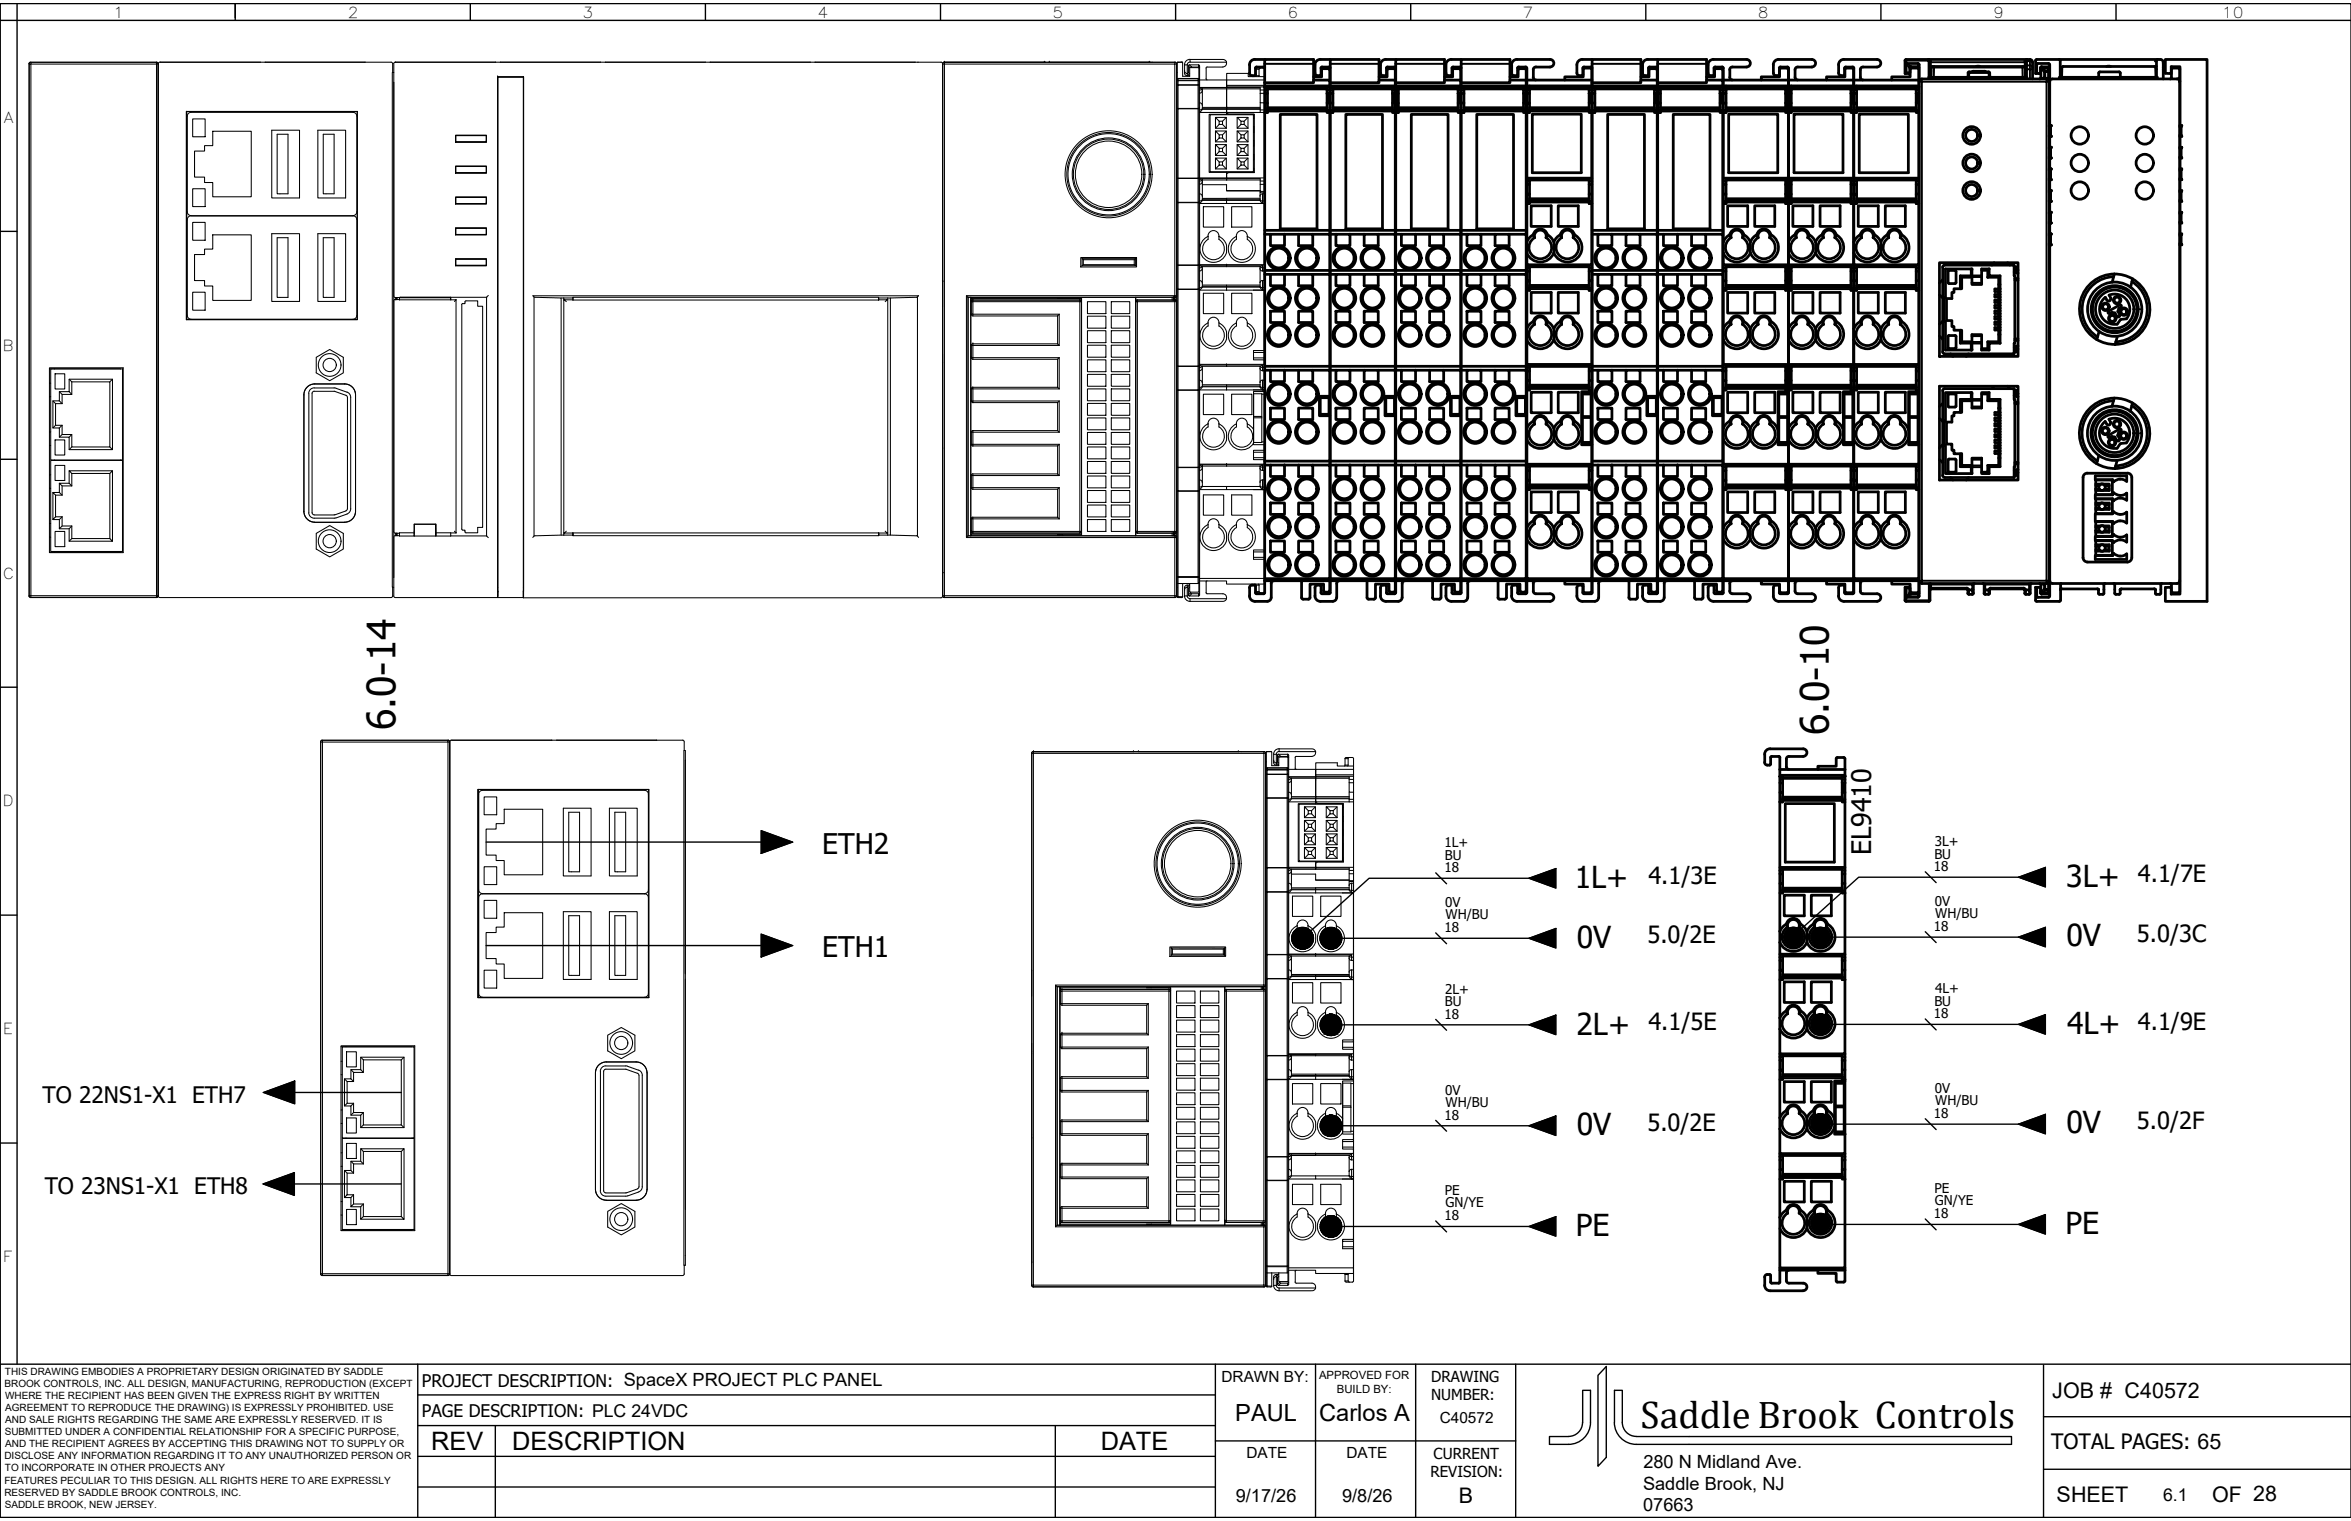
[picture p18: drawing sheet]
<svg xmlns="http://www.w3.org/2000/svg" width="432mm" height="279mm" viewBox="0 0 432 279" stroke-linecap="round" stroke-linejoin="round" font-family="sans-serif">
<defs><g id="words">
<g font-size="7.2">
<text x="72.6" y="134.1" transform="rotate(-90 72.6 134.1)">6.0-14</text>
<text x="335.9" y="135.1" transform="rotate(-90 335.9 135.1)">6.0-10</text>
</g>
<text font-size="7.1" x="301.3" y="262.4">Saddle Brook Controls</text>
<g font-size="5.6">
<text x="289.2" y="163.1">1L+</text>
<text x="379.5" y="162.9">3L+</text>
<text x="379.5" y="173.9">0V</text>
<text x="289.6" y="174.1">0V</text>
<text x="289.5" y="190">2L+</text>
<text x="379.6" y="189.9">4L+</text>
<text x="289.6" y="208.5">0V</text>
<text x="379.5" y="208.2">0V</text>
<text x="289.4" y="227">PE</text>
<text x="379.3" y="226.6">PE</text>
</g>
<g font-size="5.2">
<text x="151" y="156.9">ETH2</text>
<text x="151" y="175.9">ETH1</text>
</g>
<text font-size="4.9" x="343.7" y="157.1" transform="rotate(-90 343.7 157.1)">EL9410</text>
<g font-size="4.7">
<text x="79.2" y="266.3">REV</text>
<text x="94" y="266.4">DESCRIPTION</text>
<text x="202.2" y="266.3">DATE</text>
</g>
<g font-size="4.4">
<text x="302.7" y="162.3">4.1/3E</text>
<text x="392.7" y="162.1">4.1/7E</text>
<text x="302.6" y="173.3">5.0/2E</text>
<text x="392.5" y="173.1">5.0/3C</text>
<text x="302.7" y="189.2">4.1/5E</text>
<text x="392.7" y="189.1">4.1/9E</text>
<text x="302.6" y="207.8">5.0/2E</text>
<text x="392.5" y="207.5">5.0/2F</text>
</g>
<g font-size="4.3">
<text x="226.9" y="261.1">PAUL</text>
<text x="242.3" y="261.1">Carlos A</text>
</g>
<g font-size="4.2">
<text x="7.8" y="202.5">TO 22NS1-X1 ETH7</text>
<text x="8.2" y="219.4">TO 23NS1-X1 ETH8</text>
</g>
<g font-size="4">
<text x="376.9" y="256.8">JOB # C40572</text>
<text x="377.7" y="275.9">SHEET</text>
<text x="406.3" y="275.9">OF 28</text>
</g>
<g font-size="3.9">
<text x="376.7" y="266.3">TOTAL PAGES: 65</text>
<text x="267.9" y="276.1">B</text>
</g>
<g font-size="3.3">
<text x="301.8" y="269.6">280 N Midland Ave.</text>
<text x="227" y="275.9">9/17/26</text>
<text x="246.5" y="275.9">9/8/26</text>
<text x="301.8" y="273.6">Saddle Brook, NJ</text>
<text x="301.8" y="277.6">07663</text>
</g>
<g font-size="3.2">
<text x="77.5" y="254.8">PROJECT DESCRIPTION: SpaceX PROJECT PLC PANEL</text>
<text x="77.5" y="260.2">PAGE DESCRIPTION: PLC 24VDC</text>
<text x="397.3" y="275.7">6.1</text>
</g>
<g font-size="2.8">
<text x="20.8" y="3.2">1</text>
<text x="63.9" y="3.2">2</text>
<text x="107" y="3.2">3</text>
<text x="150.2" y="3.2">4</text>
<text x="193.3" y="3.2">5</text>
<text x="236.5" y="3.2">6</text>
<text x="279.7" y="3.2">7</text>
<text x="322.9" y="3.2">8</text>
<text x="366" y="3.2">9</text>
<text x="408.1" y="3.2">10</text>
<text x=".7" y="22.5">A</text>
<text x=".5" y="64.4">B</text>
<text x=".5" y="106.3">C</text>
<text x=".5" y="148.1">D</text>
<text x=".6" y="190">E</text>
<text x=".6" y="231.9">F</text>
<text x="224.3" y="253.8">DRAWN BY:</text>
<text x="262.8" y="253.9">DRAWING</text>
<text x="262.8" y="257.2">NUMBER:</text>
<text x="264.4" y="261.4">C40572</text>
<text x="228.9" y="267.9">DATE</text>
<text x="247.3" y="267.9">DATE</text>
<text x="263.3" y="267.9">CURRENT</text>
<text x="262.7" y="271.4">REVISION:</text>
</g>
<g font-size="2.5">
<text x="265.3" y="155.7">1L+</text>
<text x="355.4" y="155.4">3L+</text>
<text x="265.3" y="160.3">18</text>
<text x="265.4" y="157.9">BU</text>
<text x="355.2" y="160">18</text>
<text x="355.3" y="157.7">BU</text>
<text x="265.5" y="166.7">0V</text>
<text x="355.4" y="166.5">0V</text>
<text x="265.3" y="171.3">18</text>
<text x="265.5" y="168.8">WH/BU</text>
<text x="355.2" y="171">18</text>
<text x="355.5" y="168.6">WH/BU</text>
<text x="265.4" y="184.8">BU</text>
<text x="265.4" y="182.6">2L+</text>
<text x="355.3" y="184.8">BU</text>
<text x="355.4" y="182.5">4L+</text>
<text x="265.3" y="187.2">18</text>
<text x="355.2" y="187.1">18</text>
<text x="265.5" y="201.1">0V</text>
<text x="265.5" y="203.3">WH/BU</text>
<text x="355.4" y="200.8">0V</text>
<text x="355.5" y="202.9">WH/BU</text>
<text x="265.3" y="205.7">18</text>
<text x="355.2" y="205.4">18</text>
<text x="265.4" y="219.6">PE</text>
<text x="265.5" y="221.7">GN/YE</text>
<text x="355.3" y="219.2">PE</text>
<text x="355.4" y="221.4">GN/YE</text>
<text x="265.3" y="224.2">18</text>
<text x="355.2" y="223.8">18</text>
</g>
<g font-size="2.1">
<text x="242.3" y="253.3">APPROVED FOR</text>
<text x="245.5" y="255.8">BUILD BY:</text>
</g>
<g font-size="1.8">
<text x=".8" y="254.8">BROOK CONTROLS, INC. ALL DESIGN, MANUFACTURING, REPRODUCTION (EXCEPT</text>
<text x=".9" y="252.6">THIS DRAWING EMBODIES A PROPRIETARY DESIGN ORIGINATED BY SADDLE</text>
<text x=".9" y="257">WHERE THE RECIPIENT HAS BEEN GIVEN THE EXPRESS RIGHT BY WRITTEN</text>
<text x=".9" y="263.7">SUBMITTED UNDER A CONFIDENTIAL RELATIONSHIP FOR A SPECIFIC PURPOSE,</text>
<text x="1" y="259.2">AGREEMENT TO REPRODUCE THE DRAWING) IS EXPRESSLY PROHIBITED. USE</text>
<text x="1" y="261.4">AND SALE RIGHTS REGARDING THE SAME ARE EXPRESSLY RESERVED. IT IS</text>
<text x=".8" y="268.1">DISCLOSE ANY INFORMATION REGARDING IT TO ANY UNAUTHORIZED PERSON OR</text>
<text x="1" y="265.9">AND THE RECIPIENT AGREES BY ACCEPTING THIS DRAWING NOT TO SUPPLY OR</text>
<text x=".8" y="272.5">FEATURES PECULIAR TO THIS DESIGN. ALL RIGHTS HERE TO ARE EXPRESSLY</text>
<text x=".8" y="274.7">RESERVED BY SADDLE BROOK CONTROLS, INC.</text>
<text x=".9" y="270.3">TO INCORPORATE IN OTHER PROJECTS ANY</text>
<text x=".9" y="276.9">SADDLE BROOK, NEW JERSEY.</text>
</g>
</g></defs>
<!-- layer: 0 -->
<g fill="none" stroke="#000" stroke-width=".25">
<path d="M0 .7h431.8v278.1h-431.8zM0 .7h.1M0 3.7h431.8M3.1 .7v249.9M43.2 .7v3M86.4 .7v3M129.6 .7v3M172.7 .7v3M215.9 .7v3M259.1 .7v3M302.3 .7v3M345.5 .7v3"/>
<path d="M388.6 .7v3M0 42.5h3.1M0 84.4h3.1M0 126.2h3.1M89.3 154.7h50.5M139.8 152.6l5.8 2.1-5.8 2.1zM0 168.1h3.1M89.3 173.7h50.5M139.8 171.6l5.8 2.1-5.8 2.1zM244.5 172.4h36.3M263.7 171.4l2 2M263.7 160.3l2 2"/>
<path d="M280.8 161.3h-29.3l-12.3 11.1M280.8 161.3l5-1.7v3.5zM280.8 172.4l5-1.8v3.5zM334.4 172.1h36.3M353.6 171.2l2 1.9M353.6 160.1l2 2M370.7 161.1h-29.3l-12.2 11M370.7 161.1l5-1.8v3.6zM370.7 172.1l5-1.8v3.6zM244.5 188.3h36.3M263.7 187.3l2 2M280.8 188.3l5-1.8v3.6z"/>
<path d="M334.4 188.2h36.3M353.6 187.2l2 2M370.7 188.2l5-1.8v3.6zM0 210h3.1M48.3 217.5l5.8-2.1v4.2zM48.4 200.7l5.7-2.1v4.2zM54.1 217.5h19.6M54.1 200.7h19.6M244.5 206.8h36.3M263.7 205.8l2 2M280.8 206.8l5-1.8v3.6zM334.4 206.5h36.3"/>
<path d="M353.6 205.5l2 2M370.7 206.5l5-1.8v3.6zM244.5 225.3h36.3M263.7 224.3l2 2M280.8 225.3l5-1.8v3.6zM334.4 224.9h36.3M353.6 223.9l2 2M370.7 224.9l5-1.8v3.6zM0 250.6h431.8M76.7 250.6v28.2M76.7 256.2h146.5M223.2 250.6v28.2"/>
<path d="M241.6 250.6v28.2M260 250.6v28.2M278.4 250.6v28.2M295 251v16.7l-1.5 1.6v-16.7zM375.3 250.8v28M76.7 273.2h146.5M76.7 267.5h146.5M76.7 261.9h146.5M91 261.9v16.9M193.8 261.9v16.9M223.2 264.7h55.2M290.7 261.3a2.57 2.57 0 0 1-2.6 2.6h-3.5"/>
<path d="M290.7 261.3v-5.9h1.4v5.9a4 4 0 0 1-4 4h-3.5v-1.4M296.5 261.3a4 4 0 0 0 4 4h68.9v-1.4h-68.9a2.61 2.61 0 0 1-2.5-2.6v-5.9h-1.5v5.9M375.3 269.9h56.5M375.3 260.2h56.5"/>
<circle cx="239.2" cy="172.3" r="2"/>
<circle cx="244.4" cy="172.3" r="2"/>
<circle cx="329.4" cy="172.1" r="1.77"/>
<circle cx="334.4" cy="172.1" r="1.77"/>
<circle cx="334.4" cy="188" r="1.77"/>
<circle cx="334.4" cy="206.3" r="1.77"/>
<circle cx="334.4" cy="224.7" r="1.77"/>
</g>
<!-- layer: Sichtbar (ISO) -->
<g fill="none" stroke="#000" stroke-width=".19">
<path d="M5.6 11.4l-.3 .3v97.8l.3 .3M5.6 11.4h23.2M28.8 11.4l.3 .3M29.1 11.7v97.8M29.4 11.4l-.3 .3M29.4 11.4h42.4M29.5 11.4h-.1M47.8 11.4h.1M48.7 11.4h.1M67 11.4h.1M71.8 11.4l.3 .3v1.6M72.3 15.1h.1"/>
<path d="M72.3 13.3h-.2v94.6h.2M72.6 11.4l-.3 .2v.1v97.8l.3 .3M72.6 11.4h100.2M72.7 11.4h-.1M91 11.4h.1M91.4 14.1h.1M91.9 11.4h.1M96.2 14.1l-.1 95.7zM96.2 14.1h-4.8v95.6M96.2 14.1h-4.8v95.3M110.3 11.4h.1M111.2 11.4h.1"/>
<path d="M129.5 11.4h.1M130.4 11.4h.1M148.8 11.4h.1M149.7 11.4h.1M168.1 11.4h.1M168.5 11.4h.2M172.8 11.4l.3 .3M173.1 11.7v98l-.3 .1h-76.7M173.4 11.4h42.4M173.5 11.4l-.2 .1-.2 .2M191.8 11.4h.1M191.9 11.4h.1"/>
<path d="M192.7 11.4h.1M211.1 11.4h.1M211.2 11.4h.1M211.5 11.4h.1M215.8 11.4l.3 .3v42.7l-.1 .2-.4 .1M216.1 13.3h.1M216.2 11.6v98M216.4 11.4l-.2 .2M216.4 14.4l-.2 .2M216.4 11.4h.7l.1 .1M216.4 14.4h3.6M217.2 11.6v2.4h1.3v-1.6h1.7v2.2"/>
<path d="M217.6 13v.1M217.6 13.1a.45 .45 0 0 0 .6 .3v-.1M217.6 11.9v1.8l.2 .1 .7 .1M218.2 12.1l.3-.2h1.6l.2 .2v97.2l-.2 .2h-1.6l-.3-.2M218.3 12.1v1.2M218.5 13.9h.1M218.6 10.9a1.01 1.01 0 0 0-1 1M218.6 10.9h6a.69 .69 0 0 1 .7 .7 .69 .69 0 0 1-.7 .7h-2.9l-.2 .2M218.8 12.3l-.1 .1M218.9 12.3h-.1M218.9 12.3h1.2l.2 .2M220 14.4l.2 .2"/>
<path d="M220.2 14.6v94.2h-1.7v-1.6M220.3 18.9h.3l.2 .4M220.3 16.1l.5 .2h10.7M220.3 14.7h5v5M220.8 16.6l-.2 .5h-.3M220.8 16.3v3.8l-.5 .6h5v-1h-4.5M221.5 14.5l.2 .2M221.5 12.5v2M225.3 14.7h6.9M225.3 16.6h.1M225.3 15h.1M225.3 16v3.7h6.2"/>
<path d="M225.3 19.7v1h6.2M231.4 12.5l-.2 .2-.1 1.4M231.5 17.1v1.8h.7M231.5 16.1v1M231.5 18.9v1.8M231.5 17.1h.7M232 12.5l.2 .2v22.5M232.1 12.5l-1.4 .1-.1 1.5M232.2 14.1h-2.9v-.6h-4v2.5h6.9M34.2 20.5h31.4v38.2h-31.4M34.2 20.5l.1 38.2h31.3h-31.4zM34.2 20.5v38.2"/>
<path d="M34.3 20.5h31.3v38.2M34.4 21.3v17.6a.69 .69 0 0 0 .7 .7M34.4 21.3a.69 .69 0 0 1 .7-.7h29.7a.69 .69 0 0 1 .7 .7M35.1 39.7h29.8M35.4 34.7h2.3v3.3h-2.3zM35.4 21.8h2.3v3.3h-2.3zM39.1 24.1h7v12.1h-7v-2.7h-1.5v-1h-1.9v-4.8h1.9v-.9h1.5zM49.9 23.9h5.1v12.5h-5.1zM50.9 24.7h2v10.9h-2zM58.4 23.9h5.1v12.5h-5.1zM59.4 24.7h2v10.9h-2zM65.5 38.9a.69 .69 0 0 1-.7 .7"/>
<path d="M65.6 21.3v17.6M83.7 24.8h5.6v1.3h-5.6zM83.7 30.5h5.6v1.3h-5.6zM83.7 36.2h5.6v1.3h-5.6zM83.7 30.6h5.6v1.1h-5.6zM83.7 36.2h5.6v1.2h-5.6zM83.7 24.9h5.6v1.2h-5.6zM83.7 36.2h5.6M83.7 36.3v1.1h5.6v-1.1M83.7 24.9h5.6M83.7 24.9v1.2h5.6v-1.2M89.3 37.4h.1"/>
<path d="M89.3 26.1h.1M220.3 35.6l.4 .2 .1 .3M220.3 32.8l.5 .3h10.7M220.3 32.7h5v.4M220.8 33.3l-.2 .5h-.3M220.8 33.1h.1M220.8 33.1v3.7l-.5 .6h5M220.8 33.9h4.5v1.2h6.1v.2M220.8 36.4h4.5M220.8 20.1h10.7M220.8 36.8h10.6M221 38h3.7v3.7h-3.7z"/>
<path d="M222.3 21.1h7.9v10.4h-7.9zM223.2 21.6v2h2M223.2 24.1v2h2M223.2 26.6v2h2M223.2 29v2h2M223.9 22.3h.6v.6h-.6zM223.9 22.3l-.7-.7h2v2M223.9 24.8h.6v.6h-.6zM223.9 24.8l-.7-.7h2v2M223.9 27.2h.6v.7h-.6zM223.9 27.2l-.7-.6h2v2M223.9 29.7h.6v.6h-.6z"/>
<path d="M223.9 29.7l-.7-.7h2v2M223.9 22.9l-.7 .7M223.9 25.4l-.7 .7M223.9 27.9l-.7 .7M223.9 30.3l-.7 .7M224.5 22.9l.7 .7M224.5 25.4l.7 .7M224.5 27.9l.7 .7M224.5 30.3l.7 .7M225.2 21.6l-.7 .7M225.2 24.1l-.7 .7M225.2 26.6l-.7 .6"/>
<path d="M225.2 29l-.7 .7M225.3 21h-3.2v10.7h3.2M225.3 37.4h6.9M225.3 21h5l-.1 .8M225.3 20.7v.3M225.3 31.7v1M225.3 35h6.2M225.3 32.6h.1M225.3 20.7l.4 .3h4.7v10.7h-4.7l-.4 .2v.8M226.2 38h3.7v3.7h-3.7zM227.2 24.1v2h2M227.2 26.6v2h2"/>
<path d="M227.2 29v2h2M227.2 21.6v2h2M227.9 24.8h.6v.6h-.6zM227.9 24.8l-.7-.7h2v2M227.9 27.2h.6v.7h-.6zM227.9 27.2l-.7-.6h2v2M227.9 29.7h.6v.6h-.6zM227.9 29.7l-.7-.7h2v2M227.9 22.3h.6v.6h-.6zM227.9 22.3l-.7-.7h2v2M227.9 25.4l-.7 .7M227.9 27.9l-.7 .7"/>
<path d="M227.9 30.3l-.7 .7M227.9 22.9l-.7 .7M228.5 25.4l.7 .7M228.5 27.9l.7 .7M228.5 30.3l.7 .7M228.5 22.9l.7 .7M229.2 24.1l-.7 .7M229.2 26.6l-.7 .6M229.2 29l-.7 .7M229.2 21.6l-.7 .7M230.2 30.9l.1 .8h-5M230.2 23.3v1"/>
<path d="M230.2 25.8v1M230.2 28.4v1M231.4 36.8l.5 .6M231.4 36.4h-6.1v1M231.5 32.8v2.4h.7M231.5 20.7h.7M231.5 33.9h.7M232.2 37.4v11.2h-11.9M232.2 35.3v.3l-.6 .1-.2 .3M232.2 35.3h-.8v1.5M232.2 37.4h.1M232.2 35.2v.1"/>
<path d="M232.2 35.6v1.8M232.2 36h.1M232.2 32.7h-6.9v.4M232.2 35.2v29.1M34.4 40.3v17.6a.72 .72 0 0 0 .7 .8l29.7-.1a.69 .69 0 0 0 .7-.7M34.4 40.3a.72 .72 0 0 1 .7-.7h29.7a.69 .69 0 0 1 .7 .7M35.4 53.7h2.3v3.3h-2.3zM35.4 40.9h2.3v3.2h-2.3zM39.1 43.1h7v12.1h-7v-2.7h-1.5v-1h-1.9v-4.7h1.9v-1h1.5zM49.9 42.9h5.1v12.5h-5.1zM50.9 43.7h2v10.9h-2zM58.4 42.9h5.1v12.5h-5.1z"/>
<path d="M59.4 43.7h2v10.9h-2zM65.6 40.3v17.7M72.3 54.3l.3 .4M72.5 55l-.2 .3M72.6 54.7h.3M72.7 55h-.2l.1 .1M72.7 54.7v.3h.1M72.8 54.7v.3zM72.8 55h.1M72.9 55l.5 .1M72.9 54.7v.3M73.4 55.1h10.4"/>
<path d="M73.4 55.1v-.4h9.4v.4M73.4 54.7h9.4M73.4 54.7h.1M73.5 54.6v.1M82.7 54.6l-9.8 .1M82.7 54.7l.1-.1v.5M82.8 54.6h6.6v43.8h-6.6M83.7 41.9h5.6v1.3h-5.6zM83.7 47.5h5.6v1.3h-5.6zM83.7 47.6h5.6v1.1h-5.6zM83.7 41.9h5.6v1.2h-5.6zM83.7 47.6v1.1h5.6v-1.1"/>
<path d="M83.7 47.6h5.6M83.8 55.1v42.8M83.8 55.1l-.3 .3M83.8 55.1h.1M85 55.8l-.2 .2v41.2l.2 .2h.4v.3l.2 .2h2.1v-1h.9v-40.6h-.9v-1h-2.1h-.2v.5h-.4M89.7 54.3l-.3 .3M97.9 54.3h70.8l-.2 .2v44l.2 .2M97.9 54.3l.2 .2v44l-.2 .2M98.1 54.5l5 .2v43.6M103.1 54.7h2.1M103.5 54.7v43.6M103.7 55.1h.1"/>
<path d="M103.7 55.1l.3 .3M105.2 55.1h-1.7h.2M105.2 54.7h56.2M105.2 54.6v.5h56.2M161.4 54.6v.5M161.4 54.7v.4M161.4 55.1h1.6h-.1M161.4 54.7h1.6M162.9 55.1h.1M162.9 55.1l-.3 .3M163 54.7h.5v43.6h-.5M163 54.7v43.6"/>
<path d="M168.5 54.5l-5 .2M173.1 56.3h.1M173.1 51.6h.1M173.1 51.7h.1M173.1 51.5h.1M173.1 51.6h.2M177.5 54.3l.3 .3M177.8 54.6h.5M177.8 54.6v43.8M178.3 54.6v43.8M178.3 54.6h30.3v43.8h-30.3zM178.4 54.8h20.2"/>
<path d="M178.4 54.8v.6l.3-.3M194.2 58h.1M194.5 57.7l-.3 .3M195.2 54.8h-1h4.4M198.5 47.3h10.2v1.7h-10.2zM198.6 54.8v.6l-.3-.3h-19.6M198.6 54.8v43.4h-20.2v-.6l.3 .3M198.7 47.5l.3 .2M199 48.6l-.3 .2M199.7 55.4h3.4v2.2h-3.4zM199.7 58.1h3.4v2.2h-3.4zM204.1 55.4h3.4v2.2h-3.4z"/>
<path d="M204.1 58.1h3.4v2.2h-3.4zM208.3 48.6l.2 .2M208.5 48.8h.1M208.6 47.5l-.3 .2M208.6 54.6v.8l.3-.3h6.4M215.3 54.6h.3M215.3 54.6h-6.7M215.6 55.1h-.3M215.6 55.1h.1M215.6 54.6h.1M215.6 55.1h.4l.1 .3v42.3a.36 .36 0 0 1-.5 .3M215.6 54.7h.1"/>
<path d="M215.6 54.6v.5M215.7 54.6v.5M215.8 55.1h.1M216.1 54.4v.9M220.3 51.5l.4 .3 .1 .2M220.3 48.7l.5 .3h10.7l.4-.3M220.8 49.3l-.2 .4-.3 .1M220.8 49v3.7l-.5 .6h5M220.8 52.4h10.6M220.8 52.7h10.6M221 53.9h3.7v3.7h-3.7zM221.9 43.4a1.01 1.01 0 0 1 1-1 1.01 1.01 0 0 1 1 1"/>
<path d="M221.9 59.9a2 2 0 0 0-.6 3 2 2 0 0 0 3.1 0 2 2 0 0 0-.5-3M221.9 43.4a2.49 2.49 0 0 0-1.3 3.2 2.49 2.49 0 0 0 3.1 1.5 2.49 2.49 0 0 0 1.6-3.1M221.9 59.3a2.49 2.49 0 0 0-1 3.8 2.49 2.49 0 0 0 3.9 0 2.49 2.49 0 0 0-.9-3.8M221.9 59.9a1.11 1.11 0 0 1 .3-1.3 1.11 1.11 0 0 1 1.4 0l.2 .3 .1 1M221.9 43.4v.6a2 2 0 0 0-.6 3 2 2 0 0 0 3.1 0 2 2 0 0 0-.5-3v-.6M221.9 43.4h.1M223.9 43.4a2.49 2.49 0 0 1 1.4 1.6M223.9 43.4h.1M225.3 48.7h.1M225.3 53.3h6.9M225.3 52.4v.9M225.3 48.7v.3"/>
<path d="M226.2 53.9h3.7v3.7h-3.7zM227.1 43.4a1.01 1.01 0 0 1 1-1 1.01 1.01 0 0 1 1 1M227.1 59.3a1.03 1.03 0 0 1 1.2-1 1.03 1.03 0 0 1 .8 1.3v.3M227.1 59.9a2 2 0 0 0-.6 3 2 2 0 0 0 3.1 0 2 2 0 0 0-.5-3M227.1 43.4a2.49 2.49 0 0 0-1 3.8 2.49 2.49 0 0 0 3.9 0 2.49 2.49 0 0 0-.9-3.8M227.1 59.3a2.49 2.49 0 0 0-1 3.8 2.49 2.49 0 0 0 3.9 0 2.49 2.49 0 0 0-.9-3.8M227.1 43.4v.6a2 2 0 0 0-.5 3 2 2 0 0 0 3 0 2 2 0 0 0-.5-3v-.6M227.1 59.3v.6M227.1 43.4h.1M227.1 59.3h.1M229.1 43.4h.1M231.4 49.3l.2 .4 .6 .1"/>
<path d="M231.4 52.7l.5 .6M231.4 49v3.7M232.2 53.3v11.1h-2v1.7h2v.8M232.2 49.8v1.7l-.6 .1-.2 .3M232.2 53.3h.1M232.2 48.6v1.2M232.2 51.5v1.8M232.2 47.2h.1M232.2 51.9h.1M9.1 67.6h13.5v33.9h-13.5zM9.1 67.7l13 .1M9.1 72.9h.2"/>
<path d="M9.3 79.3l-.2 .1M9.3 70.4h-.2M9.3 67.8h13.2v16.7h-13.2zM9.7 73.6l.5 .5M10 67.7v.1M10.1 68.7h1.8v2.8h-1.8zM10.2 78.1l-.5 .5M10.9 73.6l.5 .5M10.9 71.9l.5 .6M11.4 74.1h-1.2v4h1.2M11.4 79.8l-.5 .5M11.4 78.1l-.5 .5"/>
<path d="M12.7 69.7h8v12.9h-8v-2.3h-1.8v-1.7h-1.2v-5h1.2v-1.7h1.8zM12.7 71.9l.5 .6M12.7 69.7l.5 .4M13.2 70.1v2.4h-1.8v1.6M13.2 70.1h7v12h-7v-2.3h-1.8v-1.7M13.2 79.8l-.5 .5M20.7 69.7l-.5 .4M58.1 65.6l2.5-1.4 2.5 1.4v2.9l-2.5 1.4-2.5-1.4zM61.5 71.9h-3.8l-.3 .2-.1 .2v21.9l.1 .2 .3 .2h3.8M61.5 71.9l2 .7M61.7 71.3l-4-.1a1.01 1.01 0 0 0-1 1.1v21.9a.97 .97 0 0 0 1 1h3.8l2.3-.8a1.06 1.06 0 0 0 .6-.9M61.7 71.3l2 .7a1.01 1.01 0 0 1 .7 1v20.5"/>
<path d="M63.5 72.6l.3 .4M63.8 73v20.5M173.1 66.6h.1M173.1 66.9h.1M173.1 65v1.6M173.1 66.6v38.7M194.2 63.2h.1M194.2 66h.1M194.2 79.1l.3 .3M194.2 71.1l.3 .3M194.2 63.2l.3 .3M194.5 73.7l-.3 .3"/>
<path d="M194.5 65.7l-.3 .3M199.7 60.7h3.4v2.2h-3.4zM199.7 63.4h3.4v2.2h-3.4zM199.7 66.1h3.4v2.2h-3.4zM199.7 68.8h3.4v2.2h-3.4zM199.7 71.4h3.4v2.2h-3.4zM199.7 74.1h3.4v2.2h-3.4zM199.7 76.8h3.4v2.2h-3.4zM199.7 79.4h3.4v2.2h-3.4zM204.1 60.7h3.4v2.2h-3.4zM204.1 63.4h3.4v2.2h-3.4zM204.1 66.1h3.4v2.2h-3.4z"/>
<path d="M204.1 68.8h3.4v2.2h-3.4zM204.1 71.4h3.4v2.2h-3.4zM204.1 74.1h3.4v2.2h-3.4zM204.1 76.8h3.4v2.2h-3.4zM204.1 79.4h3.4v2.2h-3.4zM220.3 69.9l.4 .2 .1 .2M220.3 67.1l.5 .2h10.7l.4-.2M220.3 66.9h11.9v1.2M220.8 67.6l-.2 .4-.3 .1M220.8 70.3v.8l-.5 .5h5M220.8 67.3v3M220.8 70.7h10.6"/>
<path d="M220.8 71.1h10.6M221 72.4h3.7v3.8h-3.7zM221.9 77.9a2.49 2.49 0 0 0-1.3 3.1 2.49 2.49 0 0 0 3.1 1.5 2.49 2.49 0 0 0 1.6-3M221.9 77.9a1 1 0 0 1 1-1.1 1 1 0 0 1 1 1.1M221.9 77.9v.5a1.99 1.99 0 0 0-.5 3.1 1.99 1.99 0 0 0 3.1-.1 1.99 1.99 0 0 0-.6-3v-.5M223.9 77.9a2.49 2.49 0 0 1 1.4 1.6M225.3 67.1h.1M225.3 71.6h6.9M225.3 70.7v.9M225.3 67.1v.2M226.2 72.4h3.7v3.8h-3.7zM227.1 77.8a1.01 1.01 0 0 1 1-1 1.01 1.01 0 0 1 1 1.1"/>
<path d="M227.1 77.9a2.49 2.49 0 0 0-.9 3.9 2.49 2.49 0 0 0 4-.4M227.1 77.9v.5a1.99 1.99 0 0 0-.5 3.1 1.99 1.99 0 0 0 3.1-.1 1.99 1.99 0 0 0-.6-3v-.5M227.1 77.8v.1M229.1 77.9l.6 .4 .5 .6M230.2 65.7h2v.4M230.2 78.9v2.5M230.3 76.5h1.5v4.8h-1.5v-9h1.5v4.2M231.4 67.6l.2 .4 .6 .1M231.4 71.1l.5 .5M231.4 67.3v3.8M232.2 71.6v.3h-2v7M232.2 64.4v.3h-2"/>
<path d="M232.2 68.1v1.8h-.6l-.2 .3M232.2 71.6h.1M232.2 64.7h.1M232.2 69.9v1.7M232.2 65.7h.1M232.2 64.3h.1M232.2 69.1h.1M232.2 71.9h.1M232.2 63.2h.1M232.2 71.9v9.8M232.2 64.3v7.6M9.1 89.7h.2"/>
<path d="M9.1 98.7h.2M9.1 81.8h.2M9.3 87.2h-.2M9.3 96.2h-.2M9.3 84.6h13.2v16.7h-13.2zM9.7 90.5h1.2M10 84.5v.1M10.1 97.6h1.8v2.8h-1.8zM10.1 85.5h1.8v2.8h-1.8zM10.1 80.8h1.8v2.8h-1.8zM10.2 94.9v-3.9l-.5-.5v4.9l.5-.5h1.2M10.2 91h1.2"/>
<path d="M10.9 88.8v1.7l.5 .5M11.4 94.9l-.5 .5h-1.2M11.4 94.9v1.7l-.5 .5v-1.7M11.4 96.6h1.8M11.4 89.3v1.7M12.7 86.5h8l-.5 .5h-7zM12.7 86.5v2.3l.5 .5M12.7 88.8h-1.8l.5 .5h1.8M13.2 96.6l-.5 .5h-1.8M13.2 96.6v2.3l-.5 .5v-2.3M13.2 98.9h7M13.2 87v2.3"/>
<path d="M13.2 82.1l-.5 .5M20.2 98.9l.5 .5h-8M20.2 87v11.9M20.2 82.1l.5 .5M20.7 86.5v12.9M22.1 84.5v.1M57.8 95.9a2 2 0 0 1-2-2v-21.4a2 2 0 0 1 2-2h5.5a2 2 0 0 1 2 2v21.4a2 2 0 0 1-2 2M57.8 95.9h5.5M58.1 98l2.5-1.5 2.5 1.5v2.9l-2.5 1.4-2.5-1.4zM63.5 93.9l-2 .7M63.8 93.5l-.3 .3M72.3 97.6l.3 .3"/>
<path d="M72.6 98.4l-.3 .3M72.6 98.4h.1M72.6 98h.2M72.7 98v.4M72.8 98h.6M72.8 98v.4M72.9 98.4h-.2M72.9 98.4h.5M72.9 98v.4M76.1 97.6v.3M76.1 97.6v-1.3h3.9h-3.9v1.6M76.1 97.9v.6h-2.7v-.6h2.7v.6h6.7"/>
<path d="M80 96.3l.1 2.2zM80.1 97.9h.1M80.1 97.9h3.7M82.8 97.9v.6M83.5 97.6l.3 .3M83.8 97.9h.1M89.4 98.4l.3 .4M98.3 98.4l-.2 .1M103.5 98.3l-5.2 .1M103.5 98.3h1.7M103.7 97.9h.1M103.7 97.9h-.2h1.7"/>
<path d="M104 97.6l-.3 .3M105.2 97.9v.5M105.2 97.9h56.2M105.2 98.4h56.2M161.4 97.9v.5M161.4 97.9v.4M161.4 98.3v.1M161.4 98.3h1.6M162.6 97.6l.3 .3M162.9 97.9h.1M162.9 97.9h.1h-1.6M163.5 98.3l4.8 .1"/>
<path d="M168.3 98.4l.2 .1M173.1 81.8h.1M177.8 98.4h.5M177.8 98.4l-.3 .3M178.7 97.9h19.6M194.2 95h.1M194.2 87.1h.1M194.2 87.1l.3 .3M194.2 95l.3 .3M194.5 89.6l-.3 .3M194.5 81.6l-.3 .3M198.3 97.9l.3-.3v.6l-4.4 .1 1-.1"/>
<path d="M199.7 82.1h3.4v2.2h-3.4zM199.7 84.8h3.4v2.2h-3.4zM199.7 87.4h3.4v2.2h-3.4zM199.7 90.1h3.4v2.2h-3.4zM199.7 92.8h3.4v2.2h-3.4zM199.7 95.4h3.4v2.2h-3.4zM204.1 82.1h3.4v2.2h-3.4zM204.1 84.8h3.4v2.2h-3.4zM204.1 87.4h3.4v2.2h-3.4zM204.1 90.1h3.4v2.2h-3.4zM204.1 92.8h3.4v2.2h-3.4zM204.1 95.4h3.4v2.2h-3.4z"/>
<path d="M208.9 97.9l-.3-.3v.8h6.7M208.9 97.9h6.4M215.3 97.9h.3M215.6 98.4h-.3M215.6 98.4h.1M215.6 97.9h.1M215.6 98.4a.34 .34 0 0 1 .5 .3M215.6 98h.1M215.6 97.9v.5M215.7 98v.4M216.1 98.7v10.8l-.3 .3h-42.4l-.3-.3M216.1 97.7v.9"/>
<path d="M220.3 88.2l.4 .2 .1 .2M220.3 85.4l.5 .2h10.7l.4-.2M220.8 85.9l-.2 .5h-.3M220.8 85.6h.1M220.8 85.6v3.8l-.5 .5h5M220.8 89.4h10.6M221 90.9h3.7v3.7h-3.7zM221.9 96.4a2.49 2.49 0 0 0-1.1 3.7 2.49 2.49 0 0 0 3.8 .3 2.49 2.49 0 0 0-.3-3.8l-.4-.2M222.2 95.6a1.05 1.05 0 0 1 1.2-.1 1.05 1.05 0 0 1 .5 1.2v.2a2 2 0 0 1 .5 3 2 2 0 0 1-3 0 2 2 0 0 1 .5-3v-1zM225.3 89.4v.5h6.9M225.3 85.4h.1M225.3 85.4v.2"/>
<path d="M226.2 90.9h3.7v3.7h-3.7zM227.1 96.3a1.01 1.01 0 0 1 1-1 1.01 1.01 0 0 1 1 1.1M227.1 96.4a2.49 2.49 0 0 0-1 3.8 2.49 2.49 0 0 0 3.9 0 2.49 2.49 0 0 0-.9-3.8M227.1 96.3v.6a2 2 0 0 0-.5 3 2 2 0 0 0 3 0 2 2 0 0 0-.5-3v-.5M230.2 81.4v.3h2v1h-2v1.7h2v.9h-11.9M230.2 84.1h2M230.2 83.1h2M231.4 86l.2 .4h.6M231.4 85.6v3.8l.5 .5M232.2 86.4v1.8h-.6l-.2 .4M232.2 89.9h.1M232.2 82.7v.4"/>
<path d="M232.2 84.1v.3M232.2 85.3v1.1M232.2 88.2v12.8M232.2 81.7h.1M232.2 84.5h.1M232.2 82.6h.1M232.2 93h.1M232.2 84.5v21.3M232.2 81.7v2.8M10 101.3v.2M22.1 101.3v.2h-13M29.1 109.5l-.3 .3h-23.2"/>
<path d="M72.1 107.9v1.6l-.3 .3h-42.4l-.3-.3M72.3 106.1h.1M72.6 109.8h18.8M91.4 109.4v.3M91.4 108.7h.1M91.4 109.4v-95.2h4.7v95.5h-4.7M91.4 108.7v.1M96.1 109.8h.1M96.1 108.7h.1M96.1 107.9h.1M173.1 105.3h.1M173.3 105.2l-.2 .1"/>
<path d="M216.1 107.9h.1M216.2 109.6l.2 .1M217.2 109.6l-.1 .2h-.7M217.2 107.2v2.4M217.2 109.6h.1M218.2 108.1v-.2a.46 .46 0 0 0-.6 .5M218.3 108.1v1.2M218.5 107.5h.1M218.5 107.5l-.7 .1-.2 .1a2.93 2.93 0 0 0 .2 2.5l.8 .3h6a.7 .7 0 0 0 .7-.7 .7 .7 0 0 0-.7-.7h-2.9l-.2-.2M218.7 108.9h.1M218.7 108.9l.1 .2M218.7 108.8v.1"/>
<path d="M218.8 109.1h.1M220.2 107l-.2 .2-3.8-.1M220.3 106.3h11.9v1h-6.9v-.6h-5M220.3 108.9l-.2 .2h-1.2M221.5 106.9v2M221.7 106.7l-.2 .2M230.2 101.4h2v-.4h-2v1.7h2v-.3h-2M230.5 107.3l.2 .2v1.2M230.7 108.7l.2 .2h1.2M231.1 107.3l.1 .2v1.2M231.2 108.7l.2 .2M232.2 102.7v3.6"/>
<path d="M232.2 105.8h.1M232.2 108.7l-.2 .2M232.2 105.8v2.9M82.6 136.3l-.3-.3h-23.1h-.2l-.1 .3v97.7M82.6 136.3v97.7M82.9 136l-.3 .3M82.9 136h42.5l.3 .3v1.6M83 136h.1M101.3 136h.1M102.3 136h-.1M120.6 136h.1M125.9 139.7h.1"/>
<path d="M125.9 139.7v92.7h-.3v-94.5h.3v41M189.5 138.4v97.7M189.8 138l-.3 .4M189.8 138.1l42.4-.1 .2 .2 .1 42.8-.2 .3M189.8 138v.1M208.2 138v.1M208.3 138v.1M209.1 138l-.1 .1M227.4 138v.1M227.5 138v.1M227.6 138v.1M227.9 138.1h.1"/>
<path d="M232.5 140h.1M233.4 138l.2 .2v2.5h1.3v-1.6h1.7v2.1M233.4 138l-.8 .1v98.1l.1 .2h.7M233.9 139.6v.1M233.9 138.6v1.5M234.6 138.7v1.4a.45 .45 0 0 1-.7-.4M234.8 138.5l-.2 .2M234.8 138.6h1.7M234.9 137.5a1.01 1.01 0 0 0-1 1M234.9 137.6h6.1l.4 .1 .2 .4M235.2 138.9l-.2 .1M235.2 138.9h.1"/>
<path d="M235.2 139h1.3M236.5 138.9l.2 .2M236.5 138.5l.2 .2M236.7 138.7v97.2l-.2 .2M237.9 139.1v2M241.6 138.1v.4l-.4 .4h-3.1l-.2 .2M247.2 139.1l-.2 .3-.1 1.3M247.2 139.1h1.2l.2 .3v22.4M247.6 139.4l-.1 1.3M247.8 139.1l-.2 .3M87.8 145l.1 38.2 31.3 .1h-31.4zM87.9 145h31.2v38.2"/>
<path d="M88.9 159.2h2.3v3.3h-2.3zM88.9 146.4h2.3v3.3h-2.3zM92.6 148.7h7.1v12h-7.1v-2.6h-1.5v-1h-1.8v-4.8h1.8v-1h1.5zM103.5 148.5h5.1v12.4h-5.1zM104.5 149.2h1.9v10.9h-1.9zM111.9 148.5h5.1v12.4h-5.1zM112.9 149.2h2v10.9h-2zM118.4 145.2a.69 .69 0 0 1 .7 .7v17.6a.69 .69 0 0 1-.7 .6M118.4 145.2h-29.8a.69 .69 0 0 0-.7 .7v17.6a.69 .69 0 0 0 .7 .6l29.8 .1M119.2 145h-31.4v38.3h31.4l-.1-38.3M233.9 140l.3 .5h.6M234.8 140.5h.1"/>
<path d="M236.4 141l.2 .2M236.4 141.1l-3.7-.1-.1 .2M236.6 141.2v92.5M236.7 145.5l.2 .1 .3 .4M236.7 141.3h4.9l.1 5h6.1M236.7 159.4l.4 .3h10.7M236.7 142.7l.4 .3h10.7M236.7 159.3h4.9v.1M237.2 160l-.3 .4-.2 .1M237.2 143.3l-.3 .4-.2 .1M237.2 159.7v3.7l-.5 .6h4.9M237.2 143v3.7l-.5 .6h4.9v-.7"/>
<path d="M237.2 146.3h4.4v.3M237.2 146.7h10.6M237.9 141.1l.2 .2M238.6 147.7h8v10.5h-8zM239.6 148.2v2h2M239.6 150.7v2h2M239.6 153.2v2h2M239.6 155.7v2h2M240.3 148.9h.6v.6h-.6zM240.3 148.9l-.7-.7h2v2M240.3 151.4h.6v.6h-.6zM240.3 151.4l-.7-.7h2v2"/>
<path d="M240.3 153.9h.6v.6h-.6zM240.3 153.9l-.7-.7h2v2M240.3 156.4h.6v.6h-.6zM240.3 156.4l-.7-.7h2v2M240.3 149.5l-.7 .7M240.3 152l-.7 .7M240.3 154.5l-.7 .7M240.3 157l-.7 .7M240.9 149.5l.7 .7M240.9 152l.7 .7M240.9 154.5l.7 .7M240.9 157l.7 .7"/>
<path d="M241.6 148.2l-.7 .7M241.6 150.7l-.7 .7M241.6 153.2l-.7 .7M241.6 155.7l-.7 .7M241.6 147.6l.1-.3 .3 .3h4.7v10.7h-4.7l-.3 .2v.8l-.1-1M241.6 147.6h-3.2v10.7h3.2M241.6 147.6h5v.8M241.6 159.4v.3M241.6 141.3h7M241.6 159.2h.1M241.6 143.3h.1M241.6 141.6h.1"/>
<path d="M241.7 146.6v.7h6.1M241.7 141.3v1.3h6.9M241.7 142.6v4M243.6 150.7v2h2M243.6 153.2v2h2M243.6 155.7v2h2M243.6 148.2v2h2M244.3 151.4h.6v.6h-.6zM244.3 151.4l-.7-.7h2v2M244.3 153.9h.6v.6h-.6zM244.3 153.9l-.7-.7h2v2M244.3 156.4h.6v.6h-.6z"/>
<path d="M244.3 156.4l-.7-.7h2v2M244.3 148.9h.6v.6h-.6zM244.3 148.9l-.7-.7h2v2M244.3 152l-.7 .7M244.3 154.5l-.7 .7M244.3 157l-.7 .7M244.3 149.5l-.7 .7M244.9 152l.7 .7M244.9 154.5l.7 .7M244.9 157l.7 .7M244.9 149.5l.7 .7M245.6 150.7l-.7 .7"/>
<path d="M245.6 153.2l-.7 .7M245.6 155.7l-.7 .7M245.6 148.2l-.7 .7M246.6 157.5v.8h-5M246.6 149.9v1M246.6 152.5v1M246.6 155v1M247.8 159.4v2.4h.8M247.8 143.8v1.7h.8M247.8 142.7v1.1M247.8 145.5v1.8M247.8 147.3h.8"/>
<path d="M247.8 143.8h.8M248.6 140.7h-3v-.6h-3.9v1.2M248.6 159.3h-6.9v.1M88.9 178.2h2.3v3.3h-2.3zM88.9 165.4h2.3v3.3h-2.3zM92.6 167.7h7.1v12h-7.1v-2.6h-1.5v-1h-1.8v-4.8h1.8v-1h1.5zM103.5 167.5h5.1v12.4h-5.1zM104.5 168.2h1.9v11h-1.9zM111.9 167.5h5.1v12.4h-5.1zM112.9 168.2h2v11h-2zM118.4 164.2a.69 .69 0 0 1 .7 .7v17.6M118.4 164.2h-29.8a.69 .69 0 0 0-.7 .7v17.6"/>
<path d="M189.5 178.2h.1M189.5 178.3h.1M214.9 173.9h10.2v1.8h-10.2zM215.1 174.1l.2 .2M215.3 175.3l-.2 .2M224.7 175.3l.2 .2M224.9 174.1l-.2 .2M236.7 178.2l.4 .2 .1 .2M236.7 162.2l.4 .3 .1 .2M236.7 175.4l.4 .2h10.7l.4-.2M237.2 175.9l-.3 .5h-.2M237.2 175.6v3.8l-.5 .5h4.9"/>
<path d="M237.2 160.6h4.4v1.1h6.2M237.2 179h10.6M237.2 163.1h4.4M237.2 163.4h10.6M237.2 179.4h4.4M237.4 164.6h3.7v3.7h-3.7zM238.2 170a1.01 1.01 0 0 1 1-1 1.01 1.01 0 0 1 1 1M238.2 170.1a2.49 2.49 0 0 0-.6 4.1 2.49 2.49 0 0 0 4-1.2M238.3 170.1v.5M238.3 170v.1M240.2 170.1a2.49 2.49 0 0 1 1.4 1.6M240.2 170.1v.5a2 2 0 0 1 .6 3 2 2 0 0 1-3.1 0 2 2 0 0 1 .5-3"/>
<path d="M240.2 170v.1M241.6 175.4h.1M241.6 164h7M241.6 179.9h7M241.6 179v.9M241.6 171.7v1.4M241.6 175.4v.2M241.6 179.4h6.2M241.6 161.6h6.2M242.6 164.6h3.7v3.7h-3.7zM243.4 170a1.01 1.01 0 0 1 1-1 1.01 1.01 0 0 1 1 1M243.4 170.1a2.49 2.49 0 0 0-.9 3.8 2.49 2.49 0 0 0 3.9 0 2.49 2.49 0 0 0-1-3.8"/>
<path d="M243.5 170.1v.5a2 2 0 0 0-.6 3 2 2 0 0 0 3.1 0 2 2 0 0 0-.6-3M243.5 170v.1M245.4 170v.6M247.8 176l.2 .4h.6M247.8 163.5l.4 .5M247.8 163.1h-6.2v.9M247.8 175.6v3.8l.4 .5M247.8 161.7v.2M247.8 160.5h.8M248.2 178.2h-.2l-.2 .4M248.6 164v11.3h-11.9M248.6 179.9v11.1h-2v1.7h2v.9"/>
<path d="M248.6 161.9v.3l-.6 .1-.2 .4M248.6 161.9h-.8v1.6M248.6 164h.1M248.6 176.4v1.8h-.4M248.6 179.9h.1M248.6 161.8v.1M248.6 162.2v1.8M248.6 175.3v1.1M248.6 178.2v1.7M248.6 173.9h.1M248.6 162.6h.1M248.6 178.6h.1"/>
<path d="M248.6 161.8v29.2M62.6 192.1h13.6v34h-13.6zM62.6 192.3h13.1M62.6 197.4h.3M62.9 194.9l-.3 .1M62.9 192.3h13.2v16.7h-13.2zM63.3 198.2l.5 .5M63.6 192.3h.1M63.6 193.2h1.8v2.8h-1.8zM64.5 198.2l.4 .5M64.5 196.5l.4 .5M64.9 198.7h-1.1v4h1.1"/>
<path d="M66.3 194.2h7.9v12.9h-7.9v-2.2h-1.8v-1.7h-1.2v-5h1.2v-1.7h1.8zM66.3 196.5l.4 .5M66.3 194.2l.4 .5M66.7 194.7v2.3h-1.8v1.7M66.7 194.7h7v12h-7v-2.3h-1.8v-1.7M74.2 194.2l-.5 .5M87.9 182.5a.69 .69 0 0 0 .7 .7M88.6 183.2h29.8M110.3 196.8v21.9M111.3 195.8a1.01 1.01 0 0 0-1 1M111.3 195.8h3.6M111.4 195.1a2 2 0 0 0-2 2v21.4a2 2 0 0 0 2 2"/>
<path d="M111.4 195.1h5.4M111.6 190.2l2.5-1.5 2.5 1.5v2.8l-2.5 1.5-2.5-1.5zM114.9 195.8h.4M115.3 195.9l2 .7M116.8 195.1a2.04 2.04 0 0 1 2.1 2l-.1 21.4a2 2 0 0 1-2 2M117.3 196.6a1.01 1.01 0 0 1 .7 .9v20.5a1.01 1.01 0 0 1-.7 1l-2 .7M119.1 182.5a.69 .69 0 0 1-.7 .7M189.5 183h.1M189.5 193.2h.1M189.5 193.5h.1M189.5 191.7v40.3M193.9 181l.3 .3"/>
<path d="M194.2 181.3h.5M194.2 181.3v43.8M194.6 181.3v43.8M194.7 181.3h30.2v43.8h-30.2zM210.6 189.8l.3 .3M210.6 197.8l.3 .3M210.9 184.4l-.3 .3M210.9 192.3l-.3 .3M211.5 181.4h-.9h4.4M215 181.5v.5l-.3-.3M215 181.4h-20.2v.7v-.2l.2-.2 19.7 .1M215 181.4v43.5h-20.2v-.6l.2 .3h19.7"/>
<path d="M216.1 182.1h3.4v2.2h-3.4zM216.1 184.7h3.4v2.2h-3.4zM216.1 187.4h3.4v2.2h-3.4zM216.1 190.1h3.4v2.2h-3.4zM216.1 192.7h3.4v2.2h-3.4zM216.1 195.4h3.4v2.2h-3.4zM216.1 198.1h3.4v2.2h-3.4zM220.5 182.1h3.4v2.2h-3.4zM220.5 184.7h3.4v2.2h-3.4zM220.5 187.4h3.4v2.2h-3.4zM220.5 190.1h3.4v2.2h-3.4zM220.5 192.7h3.4v2.2h-3.4z"/>
<path d="M220.5 195.4h3.4v2.2h-3.4zM220.5 198.1h3.4v2.2h-3.4zM224.9 181.3h7M225 181.3l-.1 .7 .2-.2h.2l6.6-.1M231.9 181.8h.1M232 181.3v.5M232 181.3h.1M232 181.8h.3l.2 .2v42.3a.37 .37 0 0 1-.5 .3v.5M232 181.7h.1M232.1 181.7h.1M232.3 181.3h-.3M232.5 181.1v.9"/>
<path d="M236.7 196.5l.4 .2 .1 .2M236.7 193.6h11.9v.5M237.2 194.2l-.3 .5h-.2M237.2 193.9v3.8l-.5 .6h4.9M237.2 197.3h10.6M237.2 197.7h10.6M237.4 199.1h3.7v3.7h-3.7zM237.4 180.5h3.7v3.8h-3.7zM238.2 185.9a1.03 1.03 0 0 1 1.3-1 1.03 1.03 0 0 1 .7 1.4v.2M238.2 186.5a2 2 0 0 0-.5 3 2 2 0 0 0 3.1 0 2 2 0 0 0-.6-3M238.2 186a2.49 2.49 0 0 0-.6 4.1 2.49 2.49 0 0 0 4-1.2M238.3 185.9v.6"/>
<path d="M240.2 186a2.49 2.49 0 0 1 1.4 1.5M241.6 198.3h7v.3h-2v6.9M241.6 197.3v1M241.6 187.6v1.4M241.6 193.7v.2M242.6 199.1h3.7v3.7h-3.7zM242.6 180.5h3.7v3.8h-3.7zM243.4 186.5a2 2 0 0 0-.5 3 2 2 0 0 0 3.1 0 2 2 0 0 0-.6-3M243.4 186a2.49 2.49 0 0 0-.9 3.8 2.49 2.49 0 0 0 3.9 0 2.49 2.49 0 0 0-1-3.8M243.5 186a1.03 1.03 0 0 1 1.1-1.1 1.03 1.03 0 0 1 .8 1.4v.2M243.5 186v.5M246.6 192.4h2v.3"/>
<path d="M247.8 194.3l.2 .4h.6v1.8h-.6l-.2 .4M247.8 197.7l.4 .5M247.8 193.9v3.8M248.2 193.7l-.4 .2h-10.7l-.4-.2M248.6 191v.4h-2M248.6 191.4h.1M248.6 192.4h.1M248.6 191h.1M248.6 195.7h.1M248.6 198.6h.1M248.6 189.8h.1M248.6 198.6v9.7"/>
<path d="M248.6 191v7.6M62.6 214.2l.3 .1M62.6 206.4h.3M62.9 211.8h-.3M62.9 203.9h-.3M62.9 209.1h13.2v16.7h-13.2zM63.3 215h1.2M63.6 209v.1M63.6 210h1.8v2.8h-1.8zM63.6 205.4h1.8v2.7h-1.8zM63.8 219.5v-4l-.5-.5v5l.5-.5h1.1M63.8 215.5h1.1"/>
<path d="M63.8 202.7l-.5 .5M64.5 213.3v1.7l.4 .5M64.9 219.5l-.4 .5h-1.2M64.9 219.5v1.7l-.4 .5v-1.7M64.9 213.8v1.7M64.9 204.4l-.4 .5M64.9 202.7l-.4 .5M66.3 211h7.9l-.5 .5h-7zM66.3 211v2.3l.4 .5M66.3 213.3h-1.8l.4 .5h1.8M66.7 211.5v2.3M66.7 206.7l-.4 .4"/>
<path d="M66.7 204.4l-.4 .5M73.7 211.5v12M73.7 206.7l.5 .4M74.2 211v13M75.7 209v.1M110.3 218.7a1.01 1.01 0 0 0 1 1h4M111.3 219.1h-.2l-.2-.4v-21.9l.2-.3 .2-.1h3.7l2.1 .7 .2 .4 .1 20.5-.3 .4-2.2 .7M111.3 219.1h3.6M189.5 208.4h.1M210.6 213.7l.3 .3M210.6 205.7l.3 .3M210.9 200.3l-.3 .3"/>
<path d="M210.9 216.2l-.3 .3M210.9 208.3l-.3 .3M216.1 200.7h3.4v2.2h-3.4zM216.1 203.4h3.4v2.2h-3.4zM216.1 206.1h3.4v2.2h-3.4zM216.1 208.7h3.4v2.2h-3.4zM216.1 211.4h3.4v2.2h-3.4zM216.1 214.1h3.4v2.2h-3.4zM216.1 216.7h3.4v2.2h-3.4zM216.1 219.4h3.4v2.2h-3.4zM220.5 200.7h3.4v2.2h-3.4zM220.5 203.4h3.4v2.2h-3.4z"/>
<path d="M220.5 206.1h3.4v2.2h-3.4zM220.5 208.7h3.4v2.2h-3.4zM220.5 211.4h3.4v2.2h-3.4zM220.5 214.1h3.4v2.2h-3.4zM220.5 216.7h3.4v2.2h-3.4zM220.5 219.4h3.4v2.2h-3.4zM236.7 214.8l.4 .2 .1 .3M236.7 212l.4 .3h4.5v-.3M237.2 212.6l-.3 .4-.2 .1M237.2 212.3h.1M237.2 212.3v3.7l-.5 .6h4.9M237.2 216h10.6"/>
<path d="M237.4 217.6h3.7v3.7h-3.7zM238.2 204.4a1.01 1.01 0 0 1 1-1 1.01 1.01 0 0 1 1 1M238.2 204.5a2.49 2.49 0 0 0-.6 4.2 2.49 2.49 0 0 0 4-1.2M238.3 204.5v.6M238.3 204.4v.1M240.2 204.5a2.49 2.49 0 0 1 1.4 1.6M240.2 204.5v.6a1.99 1.99 0 0 1 .5 3 1.99 1.99 0 0 1-3 0 1.99 1.99 0 0 1 .5-3M240.2 204.4v.1M241.6 216v.6h7M241.6 212h.1M241.6 206.1v1.4M242.6 217.6h3.7v3.7h-3.7z"/>
<path d="M243.4 204.4a1.01 1.01 0 0 1 1-1 1.01 1.01 0 0 1 1 1M243.4 204.5a2.49 2.49 0 0 0-.8 3.9 2.49 2.49 0 0 0 4-.3M243.5 204.5v.6a1.99 1.99 0 0 0-.5 3 1.99 1.99 0 0 0 3 0 1.99 1.99 0 0 0-.6-3M243.5 204.4v.1M245.4 204.5l.7 .4 .5 .6M245.4 204.4v.7M246.6 208.1v.2h2v1h-2v1.8h2v.8h-11.9M246.6 205.5v2.6M246.6 210.7h2M246.6 209.7h2M246.6 203.1h1.5v4.8h-1.5v-8.9h1.5v4.1M247.8 212.6l.2 .4 .6 .1"/>
<path d="M247.8 212.2v3.9l.4 .5M248.2 212l-.4 .2h-6.2M248.6 213.1v1.7l-.6 .1-.2 .3M248.6 216.6h.1M248.6 211.9v1.2M248.6 214.8v12.9M248.6 208.3h.1M248.6 211.1h.1M248.6 209.2h.1M248.6 219.7h.1M248.6 211.1v21.3M248.6 208.3v2.8"/>
<path d="M58.9 234l.3 .3h23.1l.3-.3 .3 .3M62.6 223.2h.3M62.9 220.7h-.3M63.6 225.8v.2M63.6 222.2h1.8v2.8h-1.8zM64.9 221.2h1.8M66.7 221.2l-.4 .5h-1.8M66.7 221.2v2.3l-.4 .5v-2.3M66.7 223.5h7M73.7 223.5l.5 .5h-7.9M75.7 225.8v.2h-13.1M111.4 220.5h5.4"/>
<path d="M111.6 222.5l2.5-1.4 2.5 1.4v2.9l-2.5 1.4-2.5-1.4zM125.7 232.4v1.6M125.7 234l-.3 .3h-42.5M125.9 230.6h.1M189.5 232h.1M194.2 225.1h.5M194.2 225.1l-.3 .3M210.6 221.7l.3 .3M211.5 224.9h-.9h4.4M214.7 224.6l.3-.3v.6M216.1 222.1h3.4v2.2h-3.4zM220.5 222.1h3.4v2.2h-3.4z"/>
<path d="M231.9 224.6h-6.7l-.2-.3-.1 .8h7M231.9 225.1h.1M231.9 224.6h.1M232 225l.3 .1 .2 .2M232 224.6v.4M232.5 225.3v10.8l-.3 .3h-42.4l-.3-.3M232.5 224.4v.9M232.5 234.5h.1M232.6 233.7l3.8 .1M233.6 236.3l-.2 .1M233.6 233.8v2.5M233.6 236.3h.1"/>
<path d="M233.9 235a.45 .45 0 0 1 .7-.4l.1 1.5h1.8M233.9 236.1a1.01 1.01 0 0 0 1 1h6.1l.4-.1 .2-.4M233.9 234.6v1.5M234.4 234.1l-.4 .2-.1 .3M234.4 234.1h.4M234.8 234.1h.1M235 235.5h.1M235 235.5l.2 .2M235 235.4v.1M235.2 235.7h.1M235.2 235.7h1.3M236.6 233.6l-.2 .2"/>
<path d="M236.6 233.7v1.7h-1.7v-1.6M236.7 232.9h11.9v1h-7v-.6h-4.9M236.7 235.5l-.2 .2M237.9 235.5l.2 .2h3.1l.4 .5v.4M237.9 233.6v1.9M238.1 233.3l-.2 .2M238.2 222.9a1.01 1.01 0 0 1 1-1 1.01 1.01 0 0 1 1 1M238.2 223a2.49 2.49 0 0 0-.6 4.2 2.49 2.49 0 0 0 4-1.2M238.3 222.9v.7M240.2 223a2.49 2.49 0 0 1 1.4 1.6M240.2 223v.6a2 2 0 0 1 .6 3 2 2 0 0 1-3.1 0 2 2 0 0 1 .5-3M240.2 222.9v.1"/>
<path d="M241.6 224.6v1.4M243.4 222.9a1.01 1.01 0 0 1 1-1 1.01 1.01 0 0 1 1 1M243.4 223a2.49 2.49 0 0 0-.9 3.8 2.49 2.49 0 0 0 3.9 0 2.49 2.49 0 0 0-1-3.8M243.5 222.9v.7a2 2 0 0 0-.6 3 2 2 0 0 0 3.1 0 2 2 0 0 0-.6-3M245.4 222.9v.7M246.6 228h2v-.3h-2v1.7h2v-.4h-2M246.9 233.9l.1 .2v1.2M247 235.3l.2 .2M247.5 233.9l.1 .2v1.2M247.6 235.3l.2 .2M248.6 229.4v5.9M248.6 232.4h.1"/>
<path d="M248.6 235.3l-.2 .2h-1.2"/>
<circle cx="203.6" cy="32" r="8"/>
<circle cx="203.6" cy="32" r="6.1"/>
<circle cx="60.5" cy="67" r="2.09"/>
<circle cx="60.5" cy="67" r="1.22"/>
<circle cx="60.5" cy="99.4" r="2.09"/>
<circle cx="60.5" cy="99.4" r="1.22"/>
<circle cx="220" cy="158.7" r="8"/>
<circle cx="220" cy="158.7" r="6.1"/>
<circle cx="114.1" cy="191.6" r="2.09"/>
<circle cx="114.1" cy="191.6" r="1.22"/>
<circle cx="114.1" cy="224" r="2.09"/>
<circle cx="114.1" cy="224" r="1.22"/>
</g>
<!-- layer: Sichtbar schmal (ISO) -->
<g fill="none" stroke="#000" stroke-width=".19">
<path d="M5.3 11.7v97.8M5.7 11.5v.3h23v-.3M28.7 11.5l.3 .3v97.6M28.8 11.4h-23.2l-.2 .4h.3v97.6h-.3l.3 .3M29.1 11.7l-.4 .1v97.6h.3M173.1 11.7v97.7M173.4 11.4l42.4 .1M173.5 11.5l-.4 .3h.4v97.6h-.4M173.5 11.5v.3h42.3v42.5h-38.3v44.4h38.3v10.7h-42.3v.3l-.4-.3M173.5 11.4h.1M191.8 11.4h.1M192.7 11.4h.1"/>
<path d="M211.1 11.4h.1M215.8 11.5l.3 .3M215.8 11.5v.3h.3M215.8 11.4v.1M216.1 11.8v42.6M216.1 11.7v.1M216.2 15.6h.2M216.4 14.4l-.2 .2M216.4 15.6h3.6v91.6M216.4 14.4h.1M217.1 11.4l-.8 .1M217.6 11.9h.5v2"/>
<path d="M218.1 13.5l.4 .4M218.3 13.3l.2 .2M218.3 12.1l.3 .3M218.5 11.9l.4 .4M218.6 11.4l-.5 .3v.2M218.6 10.9v.5h6.7M220 14.4l.2 .2M220 15.6h-3.6v4.3h-.2M220 14.4v.4h-3.6v.8h-.2M220 14.4h-3.6v.3l-.2 .1M220.1 11.9v.4M220.2 14.8h-.2v.8h.2h-.2"/>
<path d="M220.2 20h-3.8v12.7h-.2M220.2 19.9l-4 .1M220.2 14.8h-4M220.3 16.1h11.2M220.8 16.3l-.5 .2M225.3 15.7h6.9M230.7 13.9h.5M230.7 12.7h.5M231.5 20h-10.7l-.5 .2M231.5 16.5h.7M216.2 32.7h4M220.2 37.2h-3.8v11.5h-.2"/>
<path d="M220.2 32.7l-3.8 .1v4.4l-.2-.1M220.2 37.1l-4 .1M220.3 32.8h11.2M220.8 33.1l-.5 .2M220.8 36.7l-.5 .2M220.8 36.7h10.6M230.2 37.4h2M231.4 36.7l.2 .2h.6M231.5 20.2h.7M231.5 33.3h.7M231.9 35.6v1.8M173.1 51.6h.1"/>
<path d="M178.4 55.4v2.3M178.4 55.4h.3v2.3h-.3l.3 .3M178.7 55.1l-.3 .3M178.7 55.1h.1M178.7 55.1v.3h19.6v-.3M178.7 55.1h19.6M198.3 55.1l.3 .3M198.3 55.4h.3v42.2h-.3zM198.3 55.1h.1M198.8 47.5h9.7v1.3h-9.7zM199 47.7h9.3v.9h-9.3zM208.6 55.4h.3v42.2h-.3z"/>
<path d="M208.9 55.1l-.3 .3M208.9 55.1h6.9M208.9 55.1v.3h6.9v-.3M215.3 54.6v.5M215.6 54.6v.5M215.8 55.1l.3 .3h-.3v42.2h-6.9v.3l-.3-.3M215.8 55.1h.1M215.8 54.3h.3l-.3 .3zM215.8 54.6h.1M215.8 54.6h-38v43.8h38M216 54.6v.5M216.1 55.4v42.2"/>
<path d="M216.2 53l.2 .1M216.2 48.7h.2M220 48.7h.2h-3.8M220 53.1l-3.8 .1M220 48.7h-3.6v4.4M220.2 53.2h-3.8v14M220.2 53l-.2 .1M220.3 48.7h11.6v.5h.3M220.8 52.7l-.5 .2M220.8 49l-.5 .2M220.8 52.6h10.6M230.2 53.3h2"/>
<path d="M231.4 52.7l.2 .1 .6 .1M231.4 49l.5 .2v.6M231.9 51.5v1.8M178.4 73.6l.3 .4M178.4 65.7l.3 .3M178.4 65.7h.3v.3h15.5v5.1h-15.5M178.4 73.7h.3v.3h15.5v5.1h-15.5M178.4 79.4v2.2h.3v.3M178.4 63.5h.1M178.4 65.7h.1M178.4 73.7h.1M178.4 63.5v2.2"/>
<path d="M178.4 71.4v2.3M178.7 71.1l-.3 .2v.1h.3v-.3M178.7 79.1l-.3 .3M178.7 63.1l-.3 .3M178.7 63.2h15.5v-5.2h-15.5v-.3h15.8v5.8h-15.8v2.2h15.8v5.7h-15.8v2.3h15.8v5.7h-15.8v2.2h15.8v5.8h-15.8v2.5M178.7 79.1v.3h-.3M178.7 63.2v.3h-.3M178.7 63.2h.1M178.7 71.1h.1M216.2 71.6h.2M216.2 67.2l.2 .1M216.2 67.2h.2"/>
<path d="M220 71.6l-3.8 .1M220 67.3h-3.6v4.3M220 67.2l-3.6 .1M220 67.2h.2M220.2 71.7h-3.8v14.1h-.2M220.2 67.2l-.2 .1M220.2 71.6h-.2M220.3 67.1h11.6v.4h.3M220.8 67.3l-.5 .2M225.3 70.9l-4.5 .1-.5 .2M225.3 70.9h6.1M230.2 72.4h.1"/>
<path d="M230.2 71.6h2M230.3 76.8h1.5M231.4 71l.2 .1 .6 .1M231.4 67.3l.5 .2v.6M231.8 72.4h.4M231.9 69.9v1.7M173.1 82.3h.1M173.1 82.4h.1M178.4 97.6l.3 .3M178.4 81.6l.3 .3M178.4 89.6l.3 .3M178.4 87.4h.1"/>
<path d="M178.4 95.3h.1M178.4 97.6h.1M178.4 97.6h19.9v.3M178.4 87.4v2.2M178.4 95.3v2.3M178.4 89.6h16.1v5.7h-15.8v2.6M178.7 87l-.3 .3M178.7 95l-.3 .3M178.7 89.9h15.5v5.1h-15.5v.3h-.3M178.7 81.9h15.5v5.2h-15.5v.3h-.3M178.7 81.9h.1M198.6 97.6l-.3 .3h-19.6"/>
<path d="M208.6 97.6h.1M208.9 97.9l6.9 .1M215.3 97.9v.5M215.6 97.9v.5M215.8 98.4l.3 .3M215.8 98.4v.3h.3v10.7h-.3v.3M215.8 97.6h.3l-.3 .3zM215.8 98.4h.1M216 97.9v.5M216.1 97.6v.1M216.2 90.1h.2M216.2 85.8l.2 .1"/>
<path d="M216.2 90.2h.2v15.7h-.2M216.4 90.2h3.8M220 85.9l.2-.1-3.8 .1M220 85.9h-3.6v4.3h3.6M220.2 90.1h-.2M220.3 85.4h11.6v1M220.8 85.6l-.5 .2M220.8 89.3l-.5 .2M230.2 81.2h.1M230.2 89.9h2M231.4 89.3l.2 .1 .6 .1M231.4 85.6l.2 .2h.6"/>
<path d="M231.8 81.2h.4M231.9 88.2v1.7M5.7 109.7l23.1 .1M5.7 109.7l-.1 .1M29 109.4l.1 .1M29 109.4l-.3 .3v-.3h-23v.3M173.1 105.3h.1M173.1 109.4v.1M215.8 109.7l-42.4 .1M215.8 109.7v.1M216.1 109.5l-.3 .2M216.2 105.9l.2 .2 3.6-.1 .2-.1h-3.8v3.9"/>
<path d="M216.2 109.6h1M217.6 109.5h.5M218.1 107.5v2M218.1 109.5v.2l.5 .3M218.5 107.5l-.4 .4M218.5 107.8l-.2 .3M218.6 110v.5M218.6 110h6.7M218.7 108.9l-.4 .4M218.9 109.1l-.4 .4M220.1 109.1v.4M230.7 107.5h.5"/>
<path d="M230.7 108.7h.5M58.9 136.3v97.7M58.9 136.3l.3-.3v.3h23.1v-.3l.3 .3M58.9 136.3h.3v97.7h-.3M59.2 136h23.1M82.6 136.3v97.7M82.6 136.3h-.3v97.7h.3M189.5 138.4v97.7M189.8 138.1v.3h42.3v42.6h-38.2v44.4h38.2v10.7h-42.3v.3M189.8 138.1h.1M208.2 138.1h.1M209.1 138.1h.1"/>
<path d="M227.4 138.1h.1M232.1 138.1l.3 .3M232.1 138.1h-42.3l-.3 .1v.2h.3v97.7h-.3M232.1 138.1v.3h.3M232.2 138.1h-.1M232.4 138.4l.1 42.6M232.5 138.4h-.1M233.5 138.1h-.9M233.9 138.6h.5v1.9M234.6 140l.3 .2M234.6 138.7l.3 .4M234.8 138.6l.4 .4"/>
<path d="M234.9 138l-.4 .3-.1 .2M234.9 137.6v.5h6.7M236.5 138.6v.4M247 139.4h.6M232.6 159.4h4M232.7 141.4h-.1h3.8M232.7 141.1l-.1 .1M232.7 141.4v-.3h3.7v.3h-3.7v.8h-.1h3.8v91.6M232.7 141.1h.1M234.4 140.1l.4 .4M236.4 141.4h.2h-.2v.8h.2l-.2 .1M236.4 141.1l.2 .1"/>
<path d="M236.4 159.4h-3.7v4.4M236.4 146.6h-3.8M236.4 142.3h-3.7v4.3l-.1-.1M236.6 159.4h-.2M236.6 146.5l-.2 .1M236.6 146.6h-3.9v12.8h-.1M236.7 142.7h11.1M236.7 159.4h11.1M237.2 159.7l-.5 .2M237.2 146.6l-.5 .2M237.2 143l-.5 .2M237.2 146.6h10.6"/>
<path d="M241.7 142.3h6.9M247 140.5h.6M247.8 143.2h.8M247.8 146.8h.8M247.8 159.9h.8M189.5 178.2h.1M215.1 174.1l9.8 .1v1.3h-9.8zM215.3 174.3h9.4v1h-9.4zM232.6 163.7l.1 .1M232.6 179.7h.1M236.4 175.4l.2-.1-3.9 .1M236.4 179.7l-3.8 .1"/>
<path d="M236.4 175.4h-3.7v4.3M236.4 163.8l-3.8 .1M236.6 179.7h-.2M236.6 163.7l-.2 .1M236.6 179.8h-3.9v14.1h-.1M236.6 163.9h-3.9v11.4h-.1l.1 .1M236.7 175.4h11.5v.4h.4M237.2 179.3l-.5 .2M237.2 175.6l-.5 .2M237.2 163.4l-.5 .2M237.2 163.3h10.6M237.2 179.2h10.6"/>
<path d="M246.6 164h2M246.6 179.9h2M247.8 163.4l.2 .1 .6 .1M247.8 179.3l.2 .1 .6 .1M247.8 175.6l.4 .2v.6M248.2 162.2v1.8M248.2 178.2v1.7M194.7 192.3l.3 .3M194.8 182.1v2.3M194.8 182.1h.3v2.3h-.3l.2 .3M194.8 192.3h.3v.3M194.8 190.1h.1"/>
<path d="M194.8 192.3h.1M194.8 190.1v2.2M194.8 198.1v2.2M194.9 197.8h.2v.3h-.3zM195 189.8l-.3 .3M195 181.7l-.3 .3M195.1 184.7h15.5v5.1h-15.5M195.1 192.6h15.5v5.2h-15.5M195.1 189.8v.3h-.3M195.1 184.7v-.3h15.8v5.7h-15.8v2.2h15.8v5.8h-15.8v2.2h15.8v5.7h-15.8v2.3h15.8v5.7h-15.8v2.5M195.1 181.8h.1M195.1 189.8h.1"/>
<path d="M195.1 181.8v.3h19.6v-.3M195.1 197.8h.1M195.1 181.8h19.6M214.7 181.7l.3 .3M214.7 182.1h.3v42.2h-.3zM214.7 181.8h.1M225 182.1h.3v42.2h-.3zM225.2 181.7l-.3 .3M225.3 181.8h6.8M225.3 181.8v.3h6.8v-.3M231.6 181.3v.5M231.9 181.3v.5"/>
<path d="M232.1 181.7l.3 .3-.3 .1v42.2h-6.8v.3M232.1 181.8h.1M232.1 181.3v-.3l.3-.1-.3 .4M232.1 181.3h.1M232.1 181.3h-37.9v43.8h37.9M232.3 181.3v.5M232.5 182l-.1 42.3M232.6 193.9h4M236.4 198.3h-3.8M236.4 194h-3.7v4.3l-.1-.1M236.6 193.9h-.2M236.6 198.2h-.2"/>
<path d="M236.6 198.3h-3.9v14.2h-.1h4h-.2M236.7 193.7h11.5v.4h.4M237.2 197.6l-.5 .2M237.2 193.9l-.5 .2M237.2 197.6h4.4M241.6 197.5h6.2M246.6 199.1h.1M246.6 198.3h2M247.8 197.6l.2 .2h.6M247.8 194l.4 .1v.6M248.1 199.1h.5M248.2 196.5v1.7"/>
<path d="M189.5 208.9h.1M189.5 209.1h.1M194.7 216.2l.4 .3h15.5v5.2h-15.5M194.7 200.3l.3 .3M194.7 208.2l.3 .4M194.8 200.3h.3v.3M194.8 206v2.3h.3v.3M194.8 214h.1M194.8 200.3h.1M194.8 214v2.2M194.8 216.2h16.1v5.8h-15.8v2.6M195 213.7l-.3 .3"/>
<path d="M195.1 200.6h15.5v5.1h-15.5l-.4 .3M195.1 208.6h15.5v5.1h-15.5M195.1 205.7v.3h-.3M195.1 213.7v.3h-.3M195.1 208.6h.1M232.6 216.7l.1 .1M232.6 216.9h.1v15.7h-.1l.1 .1h3.7M232.7 216.8l3.9 .1M236.4 212.5h-3.7v4.3h3.7M236.6 216.7l-.2 .1M236.7 212h11.5v1.1M237.2 212.2l-.5 .2"/>
<path d="M237.2 215.9l-.5 .2M246.6 207.8h.1M246.6 216.6h2M246.6 203.4h1.5M247.8 215.9l.2 .2h.6M247.8 212.3l.2 .1h.6M248.1 207.8h.5M248.2 214.8v1.8M58.9 234l.3 .3M59.2 234.3h23.1M59.2 234.3h.1M82.6 234l-.3 .3v-.3h-23.1v.3"/>
<path d="M82.6 234h.1M189.5 231.9h.1M189.5 236.1l.3 .3M189.5 236.1h.1M194.7 224.3l.3 .3M194.8 222h.1M194.8 224.3h.1M194.8 224.3h19.9v.3M194.8 222v2.3M195 221.6l-.3 .3M195.1 221.7v.3h-.3M195.1 224.6h.1"/>
<path d="M195.1 224.6h19.6M214.7 224.6h.1M215 224.3l-.3 .3M224.9 224.3l.3 .3M225 224.3h.1M231.6 224.6v.5M231.9 224.6v.5M232.1 225l.4 .3M232.1 236.4h-42.3M232.1 225.1v.3h.3v10.7h-.3v.3M232.1 236.4h.1M232.2 225l-.1 .1"/>
<path d="M232.3 224.6v.5M232.4 224.3l-.3 .3M232.4 224.3h-.3l.1 .3h-6.9M232.4 224.3h.1M232.5 236.1l-.4 .3M232.6 236.2l1 .1M233.9 236.1h.5M234.4 234.1v2M234.4 236.1l.3 .4 .2 .1M234.8 234.1l-.4 .4M234.9 234.5l-.3 .2M234.9 236.6v.5"/>
<path d="M234.9 236.6h6.7M235 235.5l-.4 .4M235.2 235.7l-.4 .4M236.4 232.7l.2-.2-3.9 .1v3.8M236.5 235.7v.4M247 234.1h.6M247 235.3h.6"/>
<circle cx="203.6" cy="32" r="7.7"/>
<circle cx="203.6" cy="32" r="7.5"/>
<circle cx="203.6" cy="32" r="6.7"/>
<circle cx="203.6" cy="32" r="6.5"/>
<circle cx="220" cy="158.7" r="7.7"/>
<circle cx="220" cy="158.7" r="7.5"/>
<circle cx="220" cy="158.7" r="6.7"/>
<circle cx="220" cy="158.7" r="6.5"/>
</g>
<!-- layer: 0 -->
<g fill="#000" stroke="#000" stroke-width=".18">
<path d="M139.8 152.6l5.8 2.1-5.8 2.1zM139.8 171.6l5.8 2.1-5.8 2.1zM238 170.8h2.5zM238.8 174.3h1zM238.9 170.4h.7zM244 174.3h.9zM244.1 170.4h.7zM280.8 161.3l5-1.7v3.5zM280.8 172.4l5-1.8v3.5zM370.7 161.1l5-1.8v3.6zM370.7 172.1l5-1.8v3.6zM244 190.2h.9z"/>
<path d="M244.1 186.3h.7zM280.8 188.3l5-1.8v3.6zM370.7 188.2l5-1.8v3.6zM48.3 217.5l5.8-2.1v4.2zM48.4 200.7l5.7-2.1v4.2zM244 208.7h.9zM244.1 204.8h.7zM280.8 206.8l5-1.8v3.6zM370.7 206.5l5-1.8v3.6zM244 227.2h.9zM244.1 223.3h.7zM280.8 225.3l5-1.8v3.6z"/>
<path d="M370.7 224.9l5-1.8v3.6z"/>
<path d="M238.8 174.3h.6zM239 174.3h.4z"/>
<path d="M238.9 170.4l1 .1zM238.6 170.5h1.3z"/>
<path d="M238.7 174.3h1.1zM238.7 174.3h1.1z"/>
<path d="M238.6 170.5l1.6 .1-.3-.1zM238.3 170.6l.3-.1 1.6 .1z"/>
<path d="M238.4 174.2l1.4 .1 .3-.1zM238.4 174.2l1.4 .1z"/>
<path d="M238.3 174.1h1.9zM238.3 174.1l1.8 .1z"/>
<path d="M238.3 170.6l2.2 .2-.3-.2zM238 170.8l.3-.2 2.2 .2zM238 170.8h2.5z"/>
<path d="M238.1 174l2.1 .1 .2-.1zM238.1 174l2.1 .1h-1.9z"/>
<path d="M238 173.9h2.5zM238 173.9l2.4 .1z"/>
<path d="M238 170.8l2.8 .3-.3-.3zM238 170.8l2.8 .3h-3.1z"/>
<path d="M237.8 173.7l2.7 .2 .2-.2zM237.8 173.7l2.7 .2h-2.5z"/>
<path d="M237.8 173.7h2.9zM237.8 173.7h2.9z"/>
<path d="M237.7 171.1h3.1zM237.7 171.1h3.1z"/>
<path d="M237.7 171.1l3.3 .3-.2-.3zM237.7 171.1l3.3 .3h-3.5z"/>
<path d="M237.6 173.5l3.1 .2 .2-.2zM237.6 173.5l3.1 .2h-2.9z"/>
<path d="M237.6 173.4h3.3zM237.6 173.4l3.3 .1z"/>
<path d="M237.5 171.4h3.5zM237.5 171.4h3.5z"/>
<path d="M237.5 171.4l3.6 .3-.1-.3zM237.5 171.4l3.6 .3h-3.7z"/>
<path d="M237.4 173.1l3.5 .3 .2-.3zM237.4 173.1l3.5 .3h-3.3z"/>
<path d="M237.4 171.7h3.8zM237.4 171.7h3.8z"/>
<path d="M237.4 173.1h3.7zM237.4 173.1h3.7z"/>
<path d="M237.4 171.7l3.8 .3v-.3zM237.4 171.7l3.8 .3h-3.9z"/>
<path d="M237.3 172.7l3.9 .1zM237.3 172.7l3.9 .1z"/>
<path d="M237.3 172.8l3.8 .3 .1-.3zM237.3 172.8l3.8 .3h-3.7z"/>
<path d="M237.3 172l3.9 .1zM237.3 172l3.9 .1z"/>
<path d="M237.3 172.1l3.9 .3v-.3zM237.3 172.1l3.9 .3h-3.9z"/>
<path d="M237.3 172.4h3.9zM237.3 172.4h3.9z"/>
<path d="M237.3 172.4l3.9 .3v-.3zM237.3 172.4l3.9 .3h-3.9z"/>
<path d="M244 174.3h.6zM244.2 174.3h.4z"/>
<path d="M244.1 170.4l1 .1zM243.8 170.5h1.3z"/>
<path d="M243.9 174.3h1.1zM243.9 174.3h1z"/>
<path d="M243.8 170.5l1.6 .1-.3-.1zM243.5 170.6l.3-.1 1.6 .1z"/>
<path d="M243.6 174.2l1.4 .1 .3-.1zM243.6 174.2l1.4 .1z"/>
<path d="M243.5 174.1h1.9zM243.5 174.1l1.8 .1z"/>
<path d="M243.5 170.6l2.2 .2-.3-.2zM243.2 170.8l.3-.2 2.2 .2z"/>
<path d="M243.3 174l2.1 .1 .2-.1zM243.3 174l2.1 .1h-1.9z"/>
<path d="M243.2 173.9h2.5zM243.2 173.9l2.4 .1z"/>
<path d="M243.2 170.8h2.5zM243.2 170.8h2.5z"/>
<path d="M243.2 170.8l2.8 .3-.3-.3zM243.2 170.8l2.8 .3h-3.1z"/>
<path d="M243 173.7l2.7 .2 .2-.2zM243 173.7l2.7 .2h-2.5z"/>
<path d="M243 173.7h2.9zM243 173.7h2.9z"/>
<path d="M242.9 171.1h3.1zM242.9 171.1h3.1z"/>
<path d="M242.9 171.1l3.3 .3-.2-.3zM242.9 171.1l3.3 .3h-3.5z"/>
<path d="M242.8 173.5l3.1 .2 .2-.2zM242.8 173.5l3.1 .2h-2.9z"/>
<path d="M242.8 173.4h3.3zM242.8 173.4l3.3 .1z"/>
<path d="M242.7 171.4h3.5zM242.7 171.4h3.5z"/>
<path d="M242.7 171.4l3.6 .3-.1-.3zM242.7 171.4l3.6 .3h-3.7z"/>
<path d="M242.6 173.1l3.5 .3 .2-.3zM242.6 173.1l3.5 .3h-3.3z"/>
<path d="M242.6 171.7h3.7zM242.6 171.7h3.7z"/>
<path d="M242.6 173.1h3.7zM242.6 173.1h3.7z"/>
<path d="M242.6 171.7l3.8 .3-.1-.3zM242.6 171.7l3.8 .3h-3.9z"/>
<path d="M242.5 172l3.9 .1zM242.5 172l3.9 .1z"/>
<path d="M242.5 172.7l3.9 .1zM242.5 172.7l3.9 .1z"/>
<path d="M242.5 172.8l3.8 .3 .1-.3zM242.5 172.8l3.8 .3h-3.7z"/>
<path d="M242.5 172.1l3.9 .3v-.3zM242.5 172.1l3.9 .3h-3.9z"/>
<path d="M242.5 172.4h3.9zM242.5 172.4h3.9z"/>
<path d="M242.5 172.4l3.9 .3v-.3zM242.5 172.4l3.9 .3h-3.9z"/>
<path d="M329.2 170.3l.7 .1zM328.9 170.4h1z"/>
<path d="M328.9 170.4l1.3 .1zM328.6 170.5l.3-.1 1.3 .1z"/>
<path d="M328.9 173.8h1zM328.9 173.8l.7 .1z"/>
<path d="M328.6 170.5l1.9 .2-.3-.2zM328.3 170.7l.3-.2 1.9 .2z"/>
<path d="M328.6 173.7l1.3 .1 .3-.1zM328.6 173.7l1.3 .1z"/>
<path d="M328.3 170.7l2.4 .2-.2-.2zM328.1 170.9l.2-.2 2.4 .2z"/>
<path d="M328.3 173.5l1.9 .2 .3-.2zM328.3 173.5l1.9 .2h-1.6z"/>
<path d="M328.1 170.9l2.8 .3-.2-.3zM328.1 170.9l2.8 .3h-3z"/>
<path d="M328.1 173.3l2.4 .2 .2-.2zM328.1 173.3l2.4 .2h-2.2z"/>
<path d="M327.9 171.2l3.1 .3-.1-.3zM327.9 171.2l3.1 .3h-3.3z"/>
<path d="M327.9 173l2.8 .3 .2-.3zM327.9 173l2.8 .3h-2.6z"/>
<path d="M327.7 171.5l3.4 .3-.1-.3zM327.7 171.5l3.4 .3h-3.4z"/>
<path d="M327.7 172.7l3.2 .3 .1-.3zM327.7 172.7l3.2 .3h-3z"/>
<path d="M327.7 171.8l3.5 .3-.1-.3zM327.7 171.8l3.5 .3h-3.6z"/>
<path d="M327.7 172.4l3.3 .3 .1-.3zM327.7 172.4l3.3 .3h-3.3z"/>
<path d="M327.6 172.1l3.5 .3 .1-.3zM327.6 172.1l3.5 .3h-3.4z"/>
<path d="M334.2 170.3l.7 .1zM333.9 170.4h1z"/>
<path d="M333.9 170.4l1.3 .1zM333.6 170.5l.3-.1 1.3 .1z"/>
<path d="M333.9 173.8h1zM333.9 173.8l.6 .1z"/>
<path d="M333.6 170.5l1.8 .2-.2-.2zM333.3 170.7l.3-.2 1.8 .2z"/>
<path d="M333.6 173.7l1.3 .1 .3-.1zM333.6 173.7l1.3 .1z"/>
<path d="M333.3 170.7l2.4 .2-.3-.2zM333.1 170.9l.2-.2 2.4 .2z"/>
<path d="M333.3 173.5l1.9 .2 .2-.2zM333.3 173.5l1.9 .2h-1.6z"/>
<path d="M333.1 170.9l2.8 .3-.2-.3zM333.1 170.9l2.8 .3h-3z"/>
<path d="M333.1 173.3l2.3 .2 .3-.2zM333.1 173.3l2.3 .2h-2.1z"/>
<path d="M332.9 171.2l3.1 .3-.1-.3zM332.9 171.2l3.1 .3h-3.3z"/>
<path d="M332.9 173l2.8 .3 .2-.3zM332.9 173l2.8 .3h-2.6z"/>
<path d="M332.7 171.5l3.4 .3-.1-.3zM332.7 171.5l3.4 .3h-3.5z"/>
<path d="M332.7 172.7l3.2 .3 .1-.3zM332.7 172.7l3.2 .3h-3z"/>
<path d="M332.6 171.8l3.5 .3v-.3zM332.6 171.8l3.5 .3h-3.5z"/>
<path d="M332.6 172.4l3.4 .3 .1-.3zM332.6 172.4l3.4 .3h-3.3z"/>
<path d="M332.6 172.1l3.5 .3v-.3zM332.6 172.1l3.5 .3h-3.5z"/>
<path d="M244 190.2h.6zM244.2 190.2h.4z"/>
<path d="M244.1 186.3l1 .1zM243.8 186.4l.3-.1 1 .1z"/>
<path d="M243.9 190.2h1.1zM243.9 190.2h1z"/>
<path d="M243.8 186.4l1.6 .1-.3-.1zM243.5 186.5l.3-.1 1.6 .1z"/>
<path d="M243.6 190.1l1.4 .1 .3-.1zM243.6 190.1l1.4 .1z"/>
<path d="M243.5 190h1.9zM243.5 190l1.8 .1z"/>
<path d="M243.5 186.5l2.2 .2-.3-.2zM243.2 186.7l.3-.2 2.2 .2z"/>
<path d="M243.3 189.9l2.1 .1 .2-.1zM243.3 189.9l2.1 .1h-1.9z"/>
<path d="M243.2 189.8h2.5zM243.2 189.8l2.4 .1z"/>
<path d="M243.2 186.7h2.5zM243.2 186.7h2.5z"/>
<path d="M243.2 186.7l2.8 .3-.3-.3zM243.2 186.7l2.8 .3h-3.1z"/>
<path d="M243 189.7l2.7 .1 .2-.1zM243 189.7l2.7 .1h-2.5z"/>
<path d="M243 189.6h2.9zM243 189.6l2.9 .1z"/>
<path d="M242.9 187h3.1zM242.9 187h3.1z"/>
<path d="M242.9 187l3.3 .3-.2-.3zM242.9 187l3.3 .3h-3.5z"/>
<path d="M242.8 189.4l3.1 .2 .2-.2zM242.8 189.4l3.1 .2h-2.9z"/>
<path d="M242.8 189.3h3.3zM242.8 189.3l3.3 .1z"/>
<path d="M242.7 187.3h3.5zM242.7 187.3h3.5z"/>
<path d="M242.7 187.3l3.6 .3-.1-.3zM242.7 187.3l3.6 .3h-3.7z"/>
<path d="M242.6 189.1l3.5 .2 .2-.2zM242.6 189.1l3.5 .2h-3.3z"/>
<path d="M242.6 187.6h3.7zM242.6 187.6h3.7z"/>
<path d="M242.6 189h3.7zM242.6 189l3.7 .1z"/>
<path d="M242.6 187.6l3.8 .3-.1-.3zM242.6 187.6l3.8 .3h-3.9z"/>
<path d="M242.5 187.9l3.9 .1zM242.5 187.9l3.9 .1z"/>
<path d="M242.5 188.6l3.9 .1zM242.5 188.6l3.9 .1z"/>
<path d="M242.5 188.7l3.8 .3 .1-.3zM242.5 188.7l3.8 .3h-3.7z"/>
<path d="M242.5 188l3.9 .3v-.3zM242.5 188l3.9 .3h-3.9z"/>
<path d="M242.5 188.3h3.9zM242.5 188.3h3.9z"/>
<path d="M242.5 188.3l3.9 .3v-.3zM242.5 188.3l3.9 .3h-3.9z"/>
<path d="M334.2 186.3h.7zM333.9 186.3h1z"/>
<path d="M333.9 186.3l1.3 .2-.3-.2zM333.6 186.5l.3-.2 1.3 .2z"/>
<path d="M333.9 189.7h1zM333.9 189.7l.6 .1z"/>
<path d="M333.6 186.5l1.8 .1-.2-.1zM333.3 186.6l.3-.1 1.8 .1z"/>
<path d="M333.6 189.6l1.3 .1 .3-.1zM333.6 189.6l1.3 .1h-1z"/>
<path d="M333.3 186.6l2.4 .2-.3-.2zM333.1 186.8l.2-.2 2.4 .2z"/>
<path d="M333.3 189.4l1.9 .2 .2-.2zM333.3 189.4l1.9 .2h-1.6z"/>
<path d="M333.1 186.8l2.8 .3-.2-.3zM333.1 186.8l2.8 .3h-3z"/>
<path d="M333.1 189.2l2.3 .2 .3-.2zM333.1 189.2l2.3 .2h-2.1z"/>
<path d="M332.9 187.1l3.1 .3-.1-.3zM332.9 187.1l3.1 .3h-3.3z"/>
<path d="M332.9 189l2.8 .2 .2-.2zM332.9 189l2.8 .2h-2.6z"/>
<path d="M332.7 187.4l3.4 .3-.1-.3zM332.7 187.4l3.4 .3h-3.5z"/>
<path d="M332.7 188.7l3.2 .3 .1-.3zM332.7 188.7l3.2 .3h-3z"/>
<path d="M332.6 187.7l3.5 .3v-.3zM332.6 187.7l3.5 .3h-3.5z"/>
<path d="M332.6 188.4l3.4 .3 .1-.3zM332.6 188.4l3.4 .3h-3.3z"/>
<path d="M332.6 188l3.5 .4v-.4zM332.6 188l3.5 .4h-3.5z"/>
<path d="M244 208.7l.6 .1zM244.2 208.8h.4z"/>
<path d="M244.1 204.8l1 .1zM243.8 204.9l.3-.1 1 .1z"/>
<path d="M243.9 208.7h1.1zM243.9 208.7h1z"/>
<path d="M243.8 204.9l1.6 .2-.3-.2zM243.5 205.1l.3-.2 1.6 .2z"/>
<path d="M243.6 208.6l1.4 .1 .3-.1zM243.6 208.6l1.4 .1z"/>
<path d="M243.5 208.6h1.9zM243.5 208.6h1.8z"/>
<path d="M243.5 205.1l2.2 .2-.3-.2zM243.2 205.3l.3-.2 2.2 .2z"/>
<path d="M243.3 208.4l2.1 .2 .2-.2zM243.3 208.4l2.1 .2h-1.9z"/>
<path d="M243.2 208.4h2.5zM243.2 208.4h2.4z"/>
<path d="M243.2 205.3h2.5zM243.2 205.3h2.5z"/>
<path d="M243.2 205.3l2.8 .2-.3-.2zM243.2 205.3l2.8 .2h-3.1z"/>
<path d="M243 208.2l2.7 .2 .2-.2zM243 208.2l2.7 .2h-2.5z"/>
<path d="M243 208.1h2.9zM243 208.1l2.9 .1z"/>
<path d="M242.9 205.5h3.1zM242.9 205.5h3.1z"/>
<path d="M242.9 205.5l3.3 .3-.2-.3zM242.9 205.5l3.3 .3h-3.5z"/>
<path d="M242.8 207.9l3.1 .2 .2-.2zM242.8 207.9l3.1 .2h-2.9z"/>
<path d="M242.8 207.8h3.3zM242.8 207.8l3.3 .1z"/>
<path d="M242.7 205.8h3.5zM242.7 205.8h3.5z"/>
<path d="M242.7 205.8l3.6 .3-.1-.3zM242.7 205.8l3.6 .3h-3.7z"/>
<path d="M242.6 207.6l3.5 .2 .2-.2zM242.6 207.6l3.5 .2h-3.3z"/>
<path d="M242.6 206.1l3.7 .1zM242.6 206.1l3.7 .1z"/>
<path d="M242.6 207.5h3.7zM242.6 207.5l3.7 .1z"/>
<path d="M242.6 206.2l3.8 .3-.1-.3zM242.6 206.2l3.8 .3h-3.9z"/>
<path d="M242.5 206.5h3.9zM242.5 206.5h3.9z"/>
<path d="M242.5 207.2h3.9zM242.5 207.2h3.9z"/>
<path d="M242.5 207.2l3.8 .3 .1-.3zM242.5 207.2l3.8 .3h-3.7z"/>
<path d="M242.5 206.5l3.9 .3v-.3zM242.5 206.5l3.9 .3h-3.9z"/>
<path d="M242.5 206.8l3.9 .1zM242.5 206.8l3.9 .1z"/>
<path d="M242.5 206.9l3.9 .3v-.3zM242.5 206.9l3.9 .3h-3.9z"/>
<path d="M334.2 204.6h.7zM333.9 204.6h1z"/>
<path d="M333.9 204.6l1.3 .2-.3-.2zM333.6 204.8l.3-.2 1.3 .2z"/>
<path d="M333.9 208h1zM333.9 208l.6 .1z"/>
<path d="M333.6 204.8l1.8 .1-.2-.1zM333.3 204.9l.3-.1 1.8 .1z"/>
<path d="M333.6 207.9l1.3 .1 .3-.1zM333.6 207.9l1.3 .1h-1z"/>
<path d="M333.3 204.9l2.4 .3-.3-.3zM333.1 205.2l.2-.3 2.4 .3z"/>
<path d="M333.3 207.8l1.9 .1 .2-.1zM333.3 207.8l1.9 .1h-1.6z"/>
<path d="M333.1 205.2l2.8 .2-.2-.2zM333.1 205.2l2.8 .2h-3z"/>
<path d="M333.1 207.5l2.3 .3 .3-.3zM333.1 207.5l2.3 .3h-2.1z"/>
<path d="M332.9 205.4l3.1 .3-.1-.3zM332.9 205.4l3.1 .3h-3.3z"/>
<path d="M332.9 207.3l2.8 .2 .2-.2zM332.9 207.3l2.8 .2h-2.6z"/>
<path d="M332.7 205.7l3.4 .3-.1-.3zM332.7 205.7l3.4 .3h-3.5z"/>
<path d="M332.7 207l3.2 .3 .1-.3zM332.7 207l3.2 .3h-3z"/>
<path d="M332.6 206l3.5 .4v-.4zM332.6 206l3.5 .4h-3.5z"/>
<path d="M332.6 206.7l3.4 .3 .1-.3zM332.6 206.7l3.4 .3h-3.3z"/>
<path d="M332.6 206.4l3.5 .3v-.3zM332.6 206.4l3.5 .3h-3.5z"/>
<path d="M244 227.2l.6 .1zM244.2 227.3h.4z"/>
<path d="M244.1 223.3l1 .1zM243.8 223.4h1.3z"/>
<path d="M243.9 227.2h1.1zM243.9 227.2h1z"/>
<path d="M243.8 223.4l1.6 .2-.3-.2zM243.5 223.6l.3-.2 1.6 .2z"/>
<path d="M243.6 227.1l1.4 .1 .3-.1zM243.6 227.1l1.4 .1z"/>
<path d="M243.5 227.1h1.9zM243.5 227.1h1.8z"/>
<path d="M243.5 223.6l2.2 .2-.3-.2zM243.2 223.8l.3-.2 2.2 .2z"/>
<path d="M243.3 226.9l2.1 .2 .2-.2zM243.3 226.9l2.1 .2h-1.9z"/>
<path d="M243.2 226.9h2.5zM243.2 226.9h2.4z"/>
<path d="M243.2 223.8h2.5zM243.2 223.8h2.5z"/>
<path d="M243.2 223.8l2.8 .2-.3-.2zM243.2 223.8l2.8 .2h-3.1z"/>
<path d="M243 226.7l2.7 .2 .2-.2zM243 226.7l2.7 .2h-2.5z"/>
<path d="M243 226.6h2.9zM243 226.6l2.9 .1z"/>
<path d="M242.9 224h3.1zM242.9 224h3.1z"/>
<path d="M242.9 224l3.3 .3-.2-.3zM242.9 224l3.3 .3h-3.5z"/>
<path d="M242.8 226.4l3.1 .2 .2-.2zM242.8 226.4l3.1 .2h-2.9z"/>
<path d="M242.8 226.3h3.3zM242.8 226.3l3.3 .1z"/>
<path d="M242.7 224.3h3.5zM242.7 224.3h3.5z"/>
<path d="M242.7 224.3l3.6 .3-.1-.3zM242.7 224.3l3.6 .3h-3.7z"/>
<path d="M242.6 226.1l3.5 .2 .2-.2zM242.6 226.1l3.5 .2h-3.3z"/>
<path d="M242.6 224.6l3.7 .1zM242.6 224.6l3.7 .1z"/>
<path d="M242.6 226h3.7zM242.6 226l3.7 .1z"/>
<path d="M242.6 224.7l3.8 .2-.1-.2zM242.6 224.7l3.8 .2h-3.9z"/>
<path d="M242.5 224.9l3.9 .1zM242.5 224.9l3.9 .1z"/>
<path d="M242.5 225.7h3.9zM242.5 225.7h3.9z"/>
<path d="M242.5 225.7l3.8 .3 .1-.3zM242.5 225.7l3.8 .3h-3.7z"/>
<path d="M242.5 225l3.9 .3v-.3zM242.5 225l3.9 .3h-3.9z"/>
<path d="M242.5 225.3l3.9 .1zM242.5 225.3l3.9 .1z"/>
<path d="M242.5 225.4l3.9 .3v-.3zM242.5 225.4l3.9 .3h-3.9z"/>
<path d="M334.2 222.9l.7 .1zM333.9 223h1z"/>
<path d="M333.9 223l1.3 .1zM333.6 223.1l.3-.1 1.3 .1z"/>
<path d="M333.9 226.4h1zM333.9 226.4h.6z"/>
<path d="M333.6 223.1l1.8 .2-.2-.2zM333.3 223.3l.3-.2 1.8 .2z"/>
<path d="M333.6 226.3l1.3 .1 .3-.1zM333.6 226.3l1.3 .1z"/>
<path d="M333.3 223.3l2.4 .2-.3-.2zM333.1 223.5l.2-.2 2.4 .2z"/>
<path d="M333.3 226.1l1.9 .2 .2-.2zM333.3 226.1l1.9 .2h-1.6z"/>
<path d="M333.1 223.5l2.8 .2-.2-.2zM333.1 223.5l2.8 .2h-3z"/>
<path d="M333.1 225.8l2.3 .3 .3-.3zM333.1 225.8l2.3 .3h-2.1z"/>
<path d="M332.9 223.7l3.1 .3-.1-.3zM332.9 223.7l3.1 .3h-3.3z"/>
<path d="M332.9 225.6l2.8 .2 .2-.2zM332.9 225.6l2.8 .2h-2.6z"/>
<path d="M332.7 224l3.4 .3-.1-.3zM332.7 224l3.4 .3h-3.5z"/>
<path d="M332.7 225.3l3.2 .3 .1-.3zM332.7 225.3l3.2 .3h-3z"/>
<path d="M332.6 224.3l3.5 .4v-.4zM332.6 224.3l3.5 .4h-3.5z"/>
<path d="M332.6 225l3.4 .3 .1-.3zM332.6 225l3.4 .3h-3.3z"/>
<path d="M332.6 224.7l3.5 .3v-.3zM332.6 224.7l3.5 .3h-3.5z"/>
</g>
<!-- layer: Sichtbar (ISO) -->
<g fill="none" stroke="#000" stroke-width=".51">
<path d="M229.5 11.9l.1 1.8a.7 .7 0 0 0 1 0M230.5 10.9a1.01 1.01 0 0 0-1 1M230.5 10.9h1.8M230.8 12.3l-.2 .2v1.2M230.8 12.3h1.3M232.1 12.3l.2 .2M232.3 10.9h9v4.3h-9zM232.3 15.2v5.5M232.3 18.9h.5M232.3 17.2h.5M232.8 16h-.5h.5v4.7h-.5M232.8 19.8h10.9"/>
<path d="M232.8 16.3h10.9M241.3 14.7h2.9v2.5M241.5 11.9l.1 1.8 .2 .1 .6 .1M242.5 10.9a1.01 1.01 0 0 0-1 1M242.5 10.9h1.8M242.6 13.7l-.2 .2M243 12.6l-.3 .3v1.2h-1.4M243 12.6h.9M243.7 16h.5zM243.7 17.2v1.7h.5v-1.7M243.7 18.9v1.8h.5v-1.8M243.7 17.2h.5"/>
<path d="M243.7 16v1.2M243.9 12.6l.3 .3v1.8M244.3 12.5l-.2-.2-1.4 .1-.1 1.3M244.3 10.9h9v4.3h-9zM244.3 15.2v5.5M244.3 18.9h.5M244.3 17.2h.5M244.8 16h-.5h.5v4.7h-.5M244.8 19.8h11M244.8 16.3h11M253.3 14.7h3v2.5M253.6 11.9v1.8a.7 .7 0 0 0 1.1 0"/>
<path d="M254.5 10.9a1.01 1.01 0 0 0-1 1M254.6 10.9h1.7M255 12.6l-.2 .3v1.2h-1.5M255.1 12.6h.9M255.8 16h.5zM255.8 17.2v1.7h.5v-1.7M255.8 18.9v1.8h.5v-1.8M255.8 17.2h.5M255.8 16v1.2M256 12.6l.3 .3v1.8M256.3 12.5l-.2-.2-1.4 .1v1.3M256.3 10.9h9v4.3h-9z"/>
<path d="M256.3 15.2v5.5M256.3 18.9h.5M256.3 17.2h.5M256.8 16h-.5h.5v4.7h-.5M256.8 19.8h11M256.8 16.3h11M265.3 14.7h3v2.5M265.6 11.9v1.8a.7 .7 0 0 0 1.1 0M266.6 10.9a1.01 1.01 0 0 0-1 1M266.6 10.9h1.8M266.8 12.9v1.2h-1.5M266.9 12.3l-.2 .2v1.2"/>
<path d="M266.9 12.3h1.3M267.1 12.6l-.3 .3M267.1 12.6h.9M267.8 16h.5zM267.8 17.2v1.7h.5v-1.7M267.8 18.9v1.8h.5v-1.8M267.8 17.2h.5M267.8 16v1.2M268 12.6l.3 .3v1.8M268.2 12.3l.2 .2M268.4 10.9h8.9v4.3h-8.9zM268.4 15.2v5.5"/>
<path d="M268.4 18.9h.5M268.4 17.2h.5M268.9 16h-.5h.5v4.7h-.5M268.9 19.8h10.9M268.9 16.3h10.9M277.3 14.7h3v2.5M277.6 13.4l.1 .3a.7 .7 0 0 0 1 0M277.6 11.9v1.5M278.6 10.9a1.01 1.01 0 0 0-1 1M278.6 10.9h6.1M278.7 12.5l.2-.2h1.3l.2 .2M278.7 12.5v1.2"/>
<path d="M279.1 12.6l-.3 .1v1.4h-1.5M279.1 12.6h.9M279.8 16h.5zM279.8 17.2v1.7h.5v-1.7M279.8 18.9v1.8h.5v-1.8M279.8 17.2h.5M279.8 16v1.2M280 12.6l.3 .3v1.8M280.4 14.7v1.3h.5h-.5v4.7M280.4 14.7h12v4.2h-.5v-1.7M280.4 18.9h.5v1.8h-.5M280.4 17.2h.5"/>
<path d="M280.4 12.5v2.2M280.9 16v2.9M280.9 19.8h11M280.9 16.3h11M284.7 10.9a.69 .69 0 0 1 .7 .7 .69 .69 0 0 1-.7 .7M284.7 12.3l-2.9 .1-.2 .4v1.4l.1 .2 .4 .3M289.6 11.9v1.5l.3 .4 .2 .1M290.6 10.9a1.01 1.01 0 0 0-1 1M290.6 10.9h1.8M290.7 13.7l-.2 .2h-.4M290.8 12.7l.2-.2h1.2l.2 .2M290.8 12.7v1.4h-3.4v.6"/>
<path d="M291.9 16h.5zM291.9 18.9v1.8h.5v-1.8h.5M291.9 17.2h1M291.9 16v1.2M292.4 10.9h9v4.3h-9zM292.4 15.2v5.5M292.4 12.5l-.2-.2-1.4 .1-.1 1.3M292.9 16h-.5h.5v4.7h-.5M292.9 19.8h11M292.9 16.3h11M301.4 14.7h3v2.5M301.7 11.9v1.8l.2 .1 .7 .1"/>
<path d="M302.7 10.9a1.01 1.01 0 0 0-1 1M302.7 10.9h1.8M302.8 13.7l-.2 .2M303.1 12.6l-.2 .1v1.4h-1.5M303.1 12.6h1M303.9 16h.5zM303.9 17.2v1.7h.5v-1.7M303.9 18.9v1.8h.5v-1.8M303.9 17.2h.5M303.9 16v1.2M304.1 12.6l.3 .3M304.3 12.3l.2 .2"/>
<path d="M304.3 12.3l-1.5 .1v1.3M304.4 12.9v1.8M304.5 10.9h8.9v4.3h-8.9zM304.5 15.2v5.5M304.5 18.9h.5M304.5 17.2h.5M305 16h-.5h.5v4.7h-.5M305 19.8h10.9M305 16.3h10.9M313.4 14.7h3v2.5M313.7 13.4l.1 .3a.7 .7 0 0 0 1 0M313.7 11.9v1.5"/>
<path d="M314.7 10.9a1.01 1.01 0 0 0-1 1M314.7 10.9h6.1M314.8 13.7l.1-1.3h1.5l.1 2.3M315.2 12.6l-.3 .3v1.2h-1.5M315.2 12.6h.9M315.9 16h.5zM315.9 17.2v1.7h.5v-1.7M315.9 18.9v1.8h.5v-1.8M315.9 17.2h.5M315.9 16v1.2M316.1 12.6l.3 .3v1.8M316.5 14.7v1.3h.5h-.5v4.7"/>
<path d="M316.5 18.9h.5v1.8h-.5M316.5 17.2h.5M316.5 14.7h35.9M317 16v2.9M317 19.8h11M317 16.3h11M320.8 10.9a.69 .69 0 0 1 .7 .7 .69 .69 0 0 1-.7 .7M320.8 12.3l-2.9 .1-.2 .4v1.4l.1 .2 .4 .3M323.5 14.7v-.6h3.4v-1.5h1.5l.1 6.3h-.5v-1.7M325.7 11.9v1.5l.3 .4 .2 .1M326.7 10.9a1.01 1.01 0 0 0-1 1M326.7 10.9h6.1"/>
<path d="M326.8 13.7l-.2 .2h-.4M326.8 12.5v1.2M327 12.3l-.2 .2M327 12.3h1.3l.2 .2v3.5h.5h-.5v4.7M328 16h.5zM328 18.9v1.8h.5v-1.8M328 17.2h1M328 16v1.2M328.5 18.9h.5v1.8h-.5M329 16v2.9M329 19.8h11M329 16.3h11"/>
<path d="M332.8 10.9a.69 .69 0 0 1 .7 .7 .69 .69 0 0 1-.7 .7M332.8 12.3l-2.9 .1-.2 .4v1.4l.2 .4 .3 .1M337.7 11.9v1.5l.2 .4 .3 .1M338.7 10.9a1.01 1.01 0 0 0-1 1M338.7 10.9h6.1a.69 .69 0 0 1 .6 .7 .69 .69 0 0 1-.6 .7h-2.6l-.3 .1-.2 .4M338.8 13.7l.1-1.3h1.5l.1 3.6h.5h-.5v4.7M338.8 13.7l-.2 .2h-.4M338.8 12.7l.2-.2h1.2l.2 .2v6.2h-.4v-1.7M338.9 12.7v1.4h-3.4v.6M340 16h.4zM340 18.9v1.8h.4v-1.8M340 17.2h1"/>
<path d="M340 16v1.2M340.5 18.9h.5v1.8h-.5M341 16v2.9M341 19.8h10.9M341 16.3h10.9M341.7 14.2l.2 .4 .3 .1M341.7 12.8v1.4M347.5 14.7v-.6h3.3l.1-1.5 1.3-.1 .2 .2v2M350.1 11.8l.2-.1h2l.2 .2M350.1 10.9l-.2 .2v2.4M350.1 11.9v1.4l-.2 .2M350.1 10.9h22.7"/>
<path d="M350.8 13.3l-.2 .2h-.7M350.8 12.4v.1M351 12.3h.1M351.9 16h.5zM351.9 17.2v1.7h.5v-1.7M351.9 18.9v1.8h.5v-1.8M351.9 17.2h.5M351.9 16v1.2M352.4 14.7v2.5M352.5 15v-.3l.5-.2h22.9l.4 .2 .1 .3M352.5 12.5l-.2-.2h-1.4l-.1 1M352.5 11.9v97.6"/>
<path d="M354.2 10.9l.2 .2v3.1M354.9 12.2l-.2 .2v1.8M354.9 12.2h16.8l.2 .2 .1 1.8h-6.5M361.5 13.4v.8M362.9 12.2h.8M365.2 13.2l.2 .2 .1 .8h-11.3M365.3 13.2h-3.6l-.2 .2M372 14.2h.3M372.1 11.1v3.1M372.3 10.9l-.4 .3M372.8 10.9a.53 .53 0 0 1 .5 .7v2.9M373.9 13.5h.7"/>
<path d="M374.8 12.4v.1M374.8 14.3l-.2 .2M374.8 12.7v1.6M375 12.3h-.1M375 12.3l-.2 .1v.9l-.2 .2M375 12.3h1.2l.2 .2M375 12.5l-.2 .2M375 12.5h1.2M376.2 12.5l.2 .2v2.3M376.2 14.4l.2 .6M376.4 15v93.7M376.4 11.9l-.1-.2h-2.2v1.6l-.2 .2"/>
<path d="M376.5 11.9l-.1 97.6-.2 .2M376.9 14.5l-.2 .1-.3 .4M377 14.5h22.8l.3 .1 .2 .4M378.2 10.9l.2 .2v3.1M378.2 14.2h.5M378.8 12.3l16.9-.1 .2 .2 .1 1.8h-17.3zM385.7 13.2l-.2 .2-.1 .8M385.7 13.2h3.5l.2 .2v.8M386.9 12.2h.8M396 14.2h.3M396.1 11.1v3.1M396.3 10.9l-.5 .3"/>
<path d="M396.3 10.9h-22.2l-.2 .2v2.4M396.3 10.9h.5l.4 .3 .1 3.3M397.7 10.9h7.7v99.6h-7.7v-2.6h1.1v1.2h1.6v-96.8h-1.6v1.2h-1.1zM398.8 12.7l.2-.2 1.3 .1v2.4M398.8 14.3l-.2 .2M398.8 12.7v1.6M400.2 14.4l.1 .6M400.3 15v93.7M232.3 20.7v86M232.8 20.1h10.9M235.1 21h6.8v21h-6.8zM244.2 20.7v21.6h-11.9"/>
<path d="M244.3 20.7v86M244.8 20.1h11M247.2 21h6.7v21h-6.7zM256.3 20.7v21.6h-12M256.3 20.7v86M256.8 20.1h11M259.2 21h6.8v21h-6.8zM268.3 20.7v21.6h-12M268.4 20.7v86M268.9 20.1h10.9M271.2 21h6.8v21h-6.8zM280.3 20.7v21.6h-11.9"/>
<path d="M280.4 37.4v11.2h12v-11.2M280.4 20.7v16.7h.5v-1.8h-.5M280.4 32.7h12M280.4 33.9h.5M280.9 35.6v-2.8h11v4.6h.5M280.9 20.1h11M280.9 36.5h11M280.9 36.9h11M280.9 33.1h11M281.2 37.8h3.7v3.8h-3.7zM281.4 21h9v10.7h-9zM286.2 37.8h3.7v3.8h-3.7z"/>
<path d="M291.9 35.6h.5M291.9 33.9h.5M292.4 20.7v16.7M292.4 20.7v86M292.9 20.1h11M295.3 21h6.7v21h-6.7zM304.4 20.7v21.6h-12M304.5 20.7v86M305 20.1h10.9M307.3 21h6.8v21h-6.8zM316.4 20.7v21.6h-11.9M316.5 20.7v16.7h.5v-1.8h-.5"/>
<path d="M316.5 32.7h35.9M316.5 33.9h.5M316.5 37.4v7.1M317 35.6v-2.8h11v4.6h.5M317 20.1h11M317 36.5h11M317 36.9h11M317 33.1h11M317.3 37.8h3.7v3.8h-3.7zM317.5 21h9v10.7h-9zM322.3 37.8h3.7v3.8h-3.7zM328 35.6h.5"/>
<path d="M328 33.9h1M328.5 37.4v11.2h-12v-2.1M328.5 20.7v16.7M328.5 20.7v16.7h.5v-1.8h-.5M328.5 37.4v7.1M329 35.6v-2.8h11v4.6h.4M329 20.1h11M329 36.5h11M329 36.9h11M329 33.1h11M329.3 37.8h3.7v3.8h-3.7zM329.5 21h9v10.7h-9z"/>
<path d="M334.3 37.8h3.7v3.8h-3.7zM340 35.6h.4M340 33.9h1M340.4 37.4v11.2h-11.9v-2.1M340.4 20.7v16.7M340.5 37.4v11.2h11.9v-11.2M340.5 20.7v16.7h.5v-1.8h-.5M341 35.6v-2.8h10.9v4.6h.5M341 20.1h10.9M341 36.5h10.9M341 36.9h10.9M341 33.1h10.9"/>
<path d="M341.3 37.8h3.7v3.8h-3.7zM341.5 21h9v10.7h-9zM346.3 37.8h3.6v3.8h-3.6zM351.9 35.6h.5M351.9 33.9h.5M352.4 20.7v16.7M376.4 39h.3l-.1 .2v1.6l.1 .2h-.3M376.4 35h.3l-.1 .2v1.6l.1 .2h-.3M376.4 31h.3l-.1 .2v1.6l.1 .2h-.3M376.4 27.1h.3l-.1 .1v1.7l.1 .1h-.3M376.4 23.1h.3l-.1 .2v1.5l.1 .3h-.3M376.4 32.8h.2"/>
<path d="M376.4 39.2h.2M376.4 35.2h.2M376.4 36.8h.2M376.4 31.2h.2M376.4 27.2h.2M376.4 28.9h.2M376.4 23.3h.2M376.4 24.8h.2M400.3 35h.4l-.1 .2v1.6M400.3 39h.4l-.1 .2v1.6M400.3 23.1h.4l-.1 .2v1.5M400.3 27.1h.4l-.1 .1v1.7"/>
<path d="M400.3 31h.4l-.1 .2v1.6M400.3 32.8h.3M400.3 39.2h.3M400.3 35.2h.3M400.3 36.8h.3M400.3 31.2h.3M400.3 27.2h.3M400.3 28.9h.3M400.3 23.3h.3M400.3 24.8h.3M400.6 32.8l.1 .2h-.4M400.6 36.8l.1 .2h-.4"/>
<path d="M400.6 24.8l.1 .3h-.4M400.6 28.9l.1 .1h-.4M232.3 50.4h1M232.3 43h1M233.3 50.4h2.6v2.1h-2.6zM233.3 57.2h2.6v2h-2.6zM233.3 43h2.6v2.1h-2.6zM235.9 50.4h2.6M235.9 43h2.6M238.5 57.2h2.6v2h-2.6zM238.5 50.4h2.6v2.1h-2.6zM238.5 43h2.6v2.1h-2.6z"/>
<path d="M241.1 50.4h3.1v16.9h-11.9M241.1 43h3.1v6.7h-11.9M244.2 42.3v.7M244.2 49.7v.7M244.3 50.4h1.1M244.3 43h1.1M245.4 50.4h2.5v2.1h-2.5zM245.4 57.2h2.5v2h-2.5zM245.4 43h2.5v2.1h-2.5zM247.9 50.4h2.6M247.9 43h2.6M250.5 57.2h2.6v2h-2.6z"/>
<path d="M250.5 50.4h2.6v2.1h-2.6zM250.5 43h2.6v2.1h-2.6zM253.1 50.4h3.2v16.9h-12M253.1 43h3.2v6.7h-12M256.3 42.3v.7M256.3 49.7v.7M256.3 50.4h1.1M256.3 43h1.1M257.4 50.4h2.6v2.1h-2.6zM257.4 57.2h2.6v2h-2.6zM257.4 43h2.6v2.1h-2.6zM260 50.4h2.6"/>
<path d="M260 43h2.6M262.6 57.2h2.6v2h-2.6zM262.6 50.4h2.6v2.1h-2.6zM262.6 43h2.6v2.1h-2.6zM265.2 50.4h3.1v16.9h-12M265.2 43h3.1v6.7h-12M268.3 42.3v.7M268.3 49.7v.7M268.4 50.4h1M268.4 43h1M269.4 50.4h2.6v2.1h-2.6zM269.4 57.2h2.6v2h-2.6z"/>
<path d="M269.4 43h2.6v2.1h-2.6zM272 50.4h2.6M272 43h2.6M274.6 57.2h2.6v2h-2.6zM274.6 50.4h2.6v2.1h-2.6zM274.6 43h2.6v2.1h-2.6zM277.2 50.4h3.1v16.9h-11.9M277.2 43h3.1v6.7h-11.9M280.3 42.3v.7M280.3 49.7v.7M280.4 46.5a2.68 2.68 0 0 0 2.5 1.6 2.68 2.68 0 0 0 2.5-1.6M280.4 44.4l.4-.6 .8-.7a1.29 1.29 0 0 1 1.3-1 1.29 1.29 0 0 1 1.3 1l.8 .7 .4 .6"/>
<path d="M280.4 53.3v13.7h12v-13.7M280.4 48.6v4.7h.5v-1.7h-.5M280.4 49.8h.5M280.9 51.6v-2.9h11v4.6h.5M280.9 52.4h11M280.9 49h11M280.9 52.8h11M281.2 53.7h3.7v3.8h-3.7zM281.6 43.1l.3 .6M281.6 59l-.8 .7-.4 .7M281.9 59.6l-.1-.1a1.09 1.09 0 0 1 .2-1.3 1.09 1.09 0 0 1 1.3-.2 .95 .95 0 0 1 .7 1.6M282 58.6a1.09 1.09 0 0 1 1.4-.3 1.09 1.09 0 0 1 .6 1.3 2.08 2.08 0 0 1 .5 3.1 2.08 2.08 0 0 1-3.2 0 2.08 2.08 0 0 1 .5-3.1v-.3z"/>
<path d="M282 42.7a1.09 1.09 0 0 1 1.4-.3 1.09 1.09 0 0 1 .6 1.3 2.08 2.08 0 0 1 .5 3.1 2.08 2.08 0 0 1-3.2 0 2.08 2.08 0 0 1 .5-3.1v-.4zM284.2 59l.8 .7 .4 .7M284.2 43.1l-.2 .6M286.2 53.7h3.7v3.8h-3.7zM286.6 59a1.26 1.26 0 0 1 1.4-1 1.26 1.26 0 0 1 1.1 1.3l-.2 .3a2.09 2.09 0 0 1 .6 3.1 2.09 2.09 0 0 1-3.2 0 2.09 2.09 0 0 1 .5-3.1M286.6 59l-.8 .7-.4 .7v2a2.68 2.68 0 0 0 4.3 1 2.68 2.68 0 0 0-.6-4.4M286.6 59l.2 .6M286.6 43.1l.2 .6M286.8 59.6a1.09 1.09 0 0 1 1.1-1.4 1.09 1.09 0 0 1 1 1.4M286.8 43.6a1.09 1.09 0 0 1 1.1-1.3 1.09 1.09 0 0 1 1 1.3M286.9 42.5a1.3 1.3 0 0 1 2.2 .6 2.68 2.68 0 0 1 .6 4.3 2.68 2.68 0 0 1-4.3-.9v-2.1l.6-.9a1.71 1.71 0 0 0 .9-1zM289.2 43.1l-.3 .6a2.08 2.08 0 0 1 .6 3.1 2.08 2.08 0 0 1-3.2 0 2.08 2.08 0 0 1 .5-3.1"/>
<path d="M291.9 51.6h.5M291.9 49.8h.5M292.4 48.6v4.7M292.4 50.4h1.1M292.4 43h1.1M293.5 50.4h2.6v2.1h-2.6zM293.5 57.2h2.6v2h-2.6zM293.5 43h2.6v2.1h-2.6zM296.1 50.4h2.5M296.1 43h2.5M298.6 57.2h2.6v2h-2.6zM298.6 50.4h2.6v2.1h-2.6z"/>
<path d="M298.6 43h2.6v2.1h-2.6zM301.2 50.4h3.2v16.9h-12M301.2 43h3.2v6.7h-12M304.4 42.3v.7M304.4 49.7v.7M304.5 50.4h1M304.5 43h1M305.5 50.4h2.6v2.1h-2.6zM305.5 57.2h2.6v2h-2.6zM305.5 43h2.6v2.1h-2.6zM308.1 50.4h2.6M308.1 43h2.6"/>
<path d="M310.7 57.2h2.6v2h-2.6zM310.7 50.4h2.6v2.1h-2.6zM310.7 43h2.6v2.1h-2.6zM313.3 50.4h3.1v16.9h-11.9M313.3 43h3.1v6.7h-11.9M316.4 42.3v.7M316.4 49.7v.7M316.5 48.6v4.7h.5v-1.7h-.5M316.5 44.5v2M316.5 49.8h.5M316.5 53.3v7.1M316.5 44.4l.6-.9a1.71 1.71 0 0 0 1-1 1.29 1.29 0 0 1 2.2 .6l.6 .4 .6 1v2a2.68 2.68 0 0 1-2.5 1.6 2.68 2.68 0 0 1-2.5-1.6"/>
<path d="M317 51.6v-2.9h11v4.6h.5M317 52.4h11M317 49h11M317 52.8h11M317.3 53.7h3.7v3.8h-3.7zM317.7 43.1l.2 .6M317.7 59l-.8 .7-.4 .7M317.9 59.6a2.08 2.08 0 0 0-.5 3.1 2.08 2.08 0 0 0 3.2 0 2.08 2.08 0 0 0-.6-3.1M317.9 43.7a2.08 2.08 0 0 0-.5 3.1 2.08 2.08 0 0 0 3.2 0 2.08 2.08 0 0 0-.6-3.1M317.9 59.6a1.09 1.09 0 0 1 1.1-1.4 1.09 1.09 0 0 1 1 1.4M317.9 43.6a1.09 1.09 0 0 1 1.1-1.3 1.09 1.09 0 0 1 1 1.3M317.9 59.6v-.1a1.18 1.18 0 0 1 .6-1.4 1.18 1.18 0 0 1 1.4 .3 .86 .86 0 0 1 .2 1.2"/>
<path d="M320.3 59l.6 .5 .6 .9v2a2.68 2.68 0 0 1-2.5 1.7 2.68 2.68 0 0 1-2.5-1.7M320.3 43.1l-.2 .6M321.5 44.4l.6-.9a1.71 1.71 0 0 0 .9-1 1.3 1.3 0 0 1 2.2 .6 2.68 2.68 0 0 1 .6 4.3 2.68 2.68 0 0 1-4.3-.9M322.3 53.7h3.7v3.8h-3.7zM322.7 43.1l.2 .6M322.7 59l-.8 .7-.4 .7M322.9 59.6a1.09 1.09 0 0 1 .1-1.3 1.09 1.09 0 0 1 1.3-.3 .95 .95 0 0 1 .7 1.6M323.1 58.6a1.09 1.09 0 0 1 1.3-.3 1.09 1.09 0 0 1 .6 1.3 2.09 2.09 0 0 1 .6 3.1 2.09 2.09 0 0 1-3.2 0 2.09 2.09 0 0 1 .5-3.1v-.3zM323.1 42.7a1.09 1.09 0 0 1 1.3-.3 1.09 1.09 0 0 1 .6 1.2 2.09 2.09 0 0 1 .6 3.2 2.09 2.09 0 0 1-3.2 0 2.09 2.09 0 0 1 .5-3.1v-.4zM325.2 59a2.68 2.68 0 0 1 .6 4.4 2.68 2.68 0 0 1-4.3-1M325.2 43.1l-.2 .6M328 51.6h.5"/>
<path d="M328 49.8h1M328.5 53.3v13.7h-12v-4.6M328.5 48.6v4.7M328.5 48.6v4.7h.5v-1.7h-.5M328.5 44.5v2M328.5 53.3v7.1M329 51.6v-2.9h11v4.6h.4M329 52.4h11M329 49h11M329 52.8h11M329.3 53.7h3.7v3.8h-3.7zM329.7 59a1.26 1.26 0 0 1 1.4-1 1.26 1.26 0 0 1 1.1 1.3l-.2 .3"/>
<path d="M329.7 43.1a1.29 1.29 0 0 1 1.3-1 1.29 1.29 0 0 1 1.2 1l.6 .4 .7 .9 .6-.9a1.71 1.71 0 0 0 .9-1 1.3 1.3 0 0 1 2.2 .6 2.68 2.68 0 0 1 .6 4.3 2.68 2.68 0 0 1-4.3-.9 2.69 2.69 0 0 1-2.5 1.6 2.69 2.69 0 0 1-2.5-1.6M329.7 59l-.8 .7-.4 .7M329.7 43.1l-.8 .7-.4 .6M329.7 59l.2 .6M329.7 43.1l.2 .6M329.9 59.6a2.08 2.08 0 0 0-.5 3.1 2.08 2.08 0 0 0 3.2 0 2.08 2.08 0 0 0-.6-3.1M329.9 43.7a2.08 2.08 0 0 0-.5 3.1 2.08 2.08 0 0 0 3.2 0 2.08 2.08 0 0 0-.6-3.1M329.9 59.6a1.09 1.09 0 0 1 1.1-1.4 1.09 1.09 0 0 1 1 1.4M329.9 43.6a1.09 1.09 0 0 1 1.1-1.3 1.09 1.09 0 0 1 1 1.3M332.2 59l.6 .5 .7 .9 .3-.7 .9-.7M332.3 43.1l-.3 .6M333.5 44.5v2"/>
<path d="M334.3 53.7h3.7v3.8h-3.7zM334.7 43.1l.2 .5a1.09 1.09 0 0 1 1-1.3 1.09 1.09 0 0 1 1.1 1.3 2.09 2.09 0 0 1 .6 3.2 2.09 2.09 0 0 1-3.2 0 2.09 2.09 0 0 1 .5-3.1M337 59.6a1.1 1.1 0 0 0-.1-1.3 1.1 1.1 0 0 0-1.3-.3 .97 .97 0 0 0-.7 1.6 1.09 1.09 0 0 1 1-1.4 1.09 1.09 0 0 1 1.1 1.4 2.09 2.09 0 0 1 .6 3.1 2.09 2.09 0 0 1-3.2 0 2.09 2.09 0 0 1 .5-3.1M337.2 59a2.68 2.68 0 0 1 .5 4.4 2.68 2.68 0 0 1-4.2-1 2.69 2.69 0 0 1-2.5 1.7 2.69 2.69 0 0 1-2.5-1.7M337.2 43.1l-.2 .6M340 51.6h.4M340 49.8h1M340.4 53.3v13.7h-11.9v-4.6M340.4 48.6v4.7M340.5 53.3v13.7h11.9v-13.7M340.5 48.6v4.7h.5v-1.7h-.5M340.5 46.5a2.68 2.68 0 0 0 2.5 1.6 2.68 2.68 0 0 0 2.5-1.6"/>
<path d="M340.5 44.4l.4-.6 .8-.7a1.29 1.29 0 0 1 1.3-1 1.29 1.29 0 0 1 1.2 1l.9 .7 .4 .6M341 51.6v-2.9h10.9v4.6h.5M341 52.4h10.9M341 49h10.9M341 52.8h10.9M341.3 53.7h3.7v3.8h-3.7zM341.7 43.1l.2 .6M341.7 59l-.8 .7-.4 .7M341.9 59.6l-.1-.1a1.18 1.18 0 0 1 .6-1.4 1.18 1.18 0 0 1 1.5 .3 .86 .86 0 0 1 .1 1.2M342.1 58.6a1.09 1.09 0 0 1 1.4-.3 1.09 1.09 0 0 1 .5 1.3 2.08 2.08 0 0 1 .6 3.1 2.08 2.08 0 0 1-3.2 0 2.08 2.08 0 0 1 .5-3.1v-.3zM342.1 42.7a1.09 1.09 0 0 1 1.4-.3 1.09 1.09 0 0 1 .5 1.3 2.08 2.08 0 0 1 .6 3.1 2.08 2.08 0 0 1-3.2 0 2.08 2.08 0 0 1 .5-3.1v-.4zM344.2 59l.9 .7 .4 .7"/>
<path d="M344.2 43.1l-.2 .6M346.3 53.7h3.6v3.8h-3.6zM346.7 43.1l.2 .6M346.7 59l-.6 .5-.6 .9v2a2.68 2.68 0 0 0 4.2 1 2.68 2.68 0 0 0-.5-4.4M346.9 59.6a2.08 2.08 0 0 0-.5 3.1 2.08 2.08 0 0 0 3.1 0 2.08 2.08 0 0 0-.5-3.1M346.9 43.7a2.08 2.08 0 0 0-.5 3.1 2.08 2.08 0 0 0 3.1 0 2.08 2.08 0 0 0-.5-3.1M346.9 59.6a1.09 1.09 0 0 1 1-1.4 1.09 1.09 0 0 1 1.1 1.4M346.9 43.6a1.09 1.09 0 0 1 1-1.3 1.09 1.09 0 0 1 1.1 1.3M347 42.5a1.3 1.3 0 0 1 2.2 .6 2.69 2.69 0 0 1 .5 4.3 2.69 2.69 0 0 1-4.2-.9v-2.1l.6-.9a1.71 1.71 0 0 0 .9-1zM349.2 59a1.24 1.24 0 0 0-1.4-1 1.24 1.24 0 0 0-1 1.3l.1 .3M349.2 59l-.2 .6M349.2 43.1l-.2 .6"/>
<path d="M351.9 51.6h.5M351.9 49.8h.5M352.4 48.6v4.7M356.2 48.3h14.4v17.2h-14.4zM356.2 54.2l.6 .5M356.8 49.1v15.6l.4 .3M356.8 51.4l-.6 .6M356.8 59l-.6 .6M357.2 48.7l-.4 .4M357.2 48.7h12.7v1.9h.2v12.5h-.2v1.9h-12.7M357.8 49.8v2.2l1.3 .1M359.1 49.7l.1 .1"/>
<path d="M359.1 49.7h-1.1l-.2 .1M359.3 49.8l-.1 2.1-.1 .2M360 50.7v2.3h.3v-2.1M360 53h-1.1v.7h-.4v1.1h-1v4.1h1v1.1h.4v.7h1.1M362.2 50.8l-.1-.1h-2.1l.3 .2h1.9M362.2 49.5l-.1-.1v1.3M364 49.7h1.1M365.1 50.9h2M365.3 49.4h-1.3v2.9h-1.8v-2.9h-4.9v5.3h-.2v4.4h.2v5.2h4.9v-2.8h1.8v2.8h1.3v-1.3h2M365.3 49.4v1.3h2v12.3M365.3 49.4l-.2 .3v1.2M365.3 50.7l-.2 .2"/>
<path d="M366.3 48.3l-.5 .4M367.1 55.6v.5h.2h-.9v.5h.9M367.1 58.6v.5l.2 .1h-.9v.4h.9M367.1 52.3v.8M367.1 53.6v.5M367.1 54.5v.6M367.1 56.6v.5M367.1 57.6v.5M367.1 59.6v.6M367.1 57.6h.2M367.1 58.6h.2M367.1 58.1h.2"/>
<path d="M367.1 57.1h.2M367.1 55.6h.2M367.1 56.6h.2M367.1 55.1h.2M367.1 54.6h.2M367.1 54.1h.2M367.1 53h.2M367.1 59.6h.2M367.1 53.6h.2M367.3 58.1h-.9v.5h.9M367.3 57.1h-.9v.5h.9M367.3 55.1h-.9v.5h.9"/>
<path d="M367.3 54.1h-.9v.4h.9M367.3 53.1h-.9v.5h.9M367.3 50.7l-.2 .2v1.4h.2M368.7 48.3l.4 .4M369.9 49h.4v1.2h.3M369.9 50h.4M370.1 51.5h.5M370.1 51.2h.5M370.3 49.6h.3M376.4 43h.3l-.1 .2v1.6l.1 .2h-.3M376.4 44.8h.2M376.4 43.2h.2"/>
<path d="M376.4 40.8h.2M386.7 54.6a2.78 2.78 0 0 0-.9 3.3 2.78 2.78 0 0 0 3 1.6M386.7 54.6l.3 .5M387.3 57.2l-.1 .3 .1 .1 .6-.2 .6 .1 .3 .6a.3 .3 0 0 0 .4 .1 .3 .3 0 0 0 .1-.4l-.3-.6 .2-.5 .4-.4-.1-.3-2.2 1.2M387.6 54.7a.39 .39 0 0 1-.1 .6 .39 .39 0 0 1-.5-.2M387.7 54.7l-.3-.5a2.78 2.78 0 0 1 3.2 1 2.78 2.78 0 0 1 0 3.4M388.2 50.8a6 6 0 0 0-5.6 4.5 6 6 0 0 0 2.6 6.6M388.3 50.3l-.4 1.6M390.6 58.6l-1.1 .1-.6 .9M391.6 51.7a6 6 0 0 1 2.6 6.6 6 6 0 0 1-5.6 4.5M391.7 51.2l-.4 1.6M400.3 43h.4l-.1 .2v1.6"/>
<path d="M400.3 44.8h.3M400.3 43.2h.3M400.3 40.8h.3M400.6 40.8l.1 .2h-.4M400.6 44.8l.1 .2h-.4M232.3 68h1M233.3 68h2.6v2.1h-2.6zM233.3 75h2.6v2.1h-2.6zM235.9 68h2.6M238.5 75h2.6v2.1h-2.6zM238.5 68h2.6v2.1h-2.6zM241.1 68h3.1v4.8"/>
<path d="M242.3 72.8h1.9v3.6h-1.9zM242.5 72.9h1.6v3.4h-1.6zM244.2 76.4v8.3h-11.9M244.2 67.3v.7M244.3 68h1.1M245.4 68h2.5v2.1h-2.5zM245.4 75h2.5v2.1h-2.5zM247.9 68h2.6M250.5 75h2.6v2.1h-2.6zM250.5 68h2.6v2.1h-2.6zM253.1 68h3.2v4.8M254.4 72.8h1.9v3.6h-1.9z"/>
<path d="M254.5 72.9h1.6v3.4h-1.6zM256.3 76.4v8.3h-12M256.3 67.3v.7M256.3 68h1.1M257.4 68h2.6v2.1h-2.6zM257.4 75h2.6v2.1h-2.6zM260 68h2.6M262.6 75h2.6v2.1h-2.6zM262.6 68h2.6v2.1h-2.6zM265.2 68h3.1v4.8M266.4 72.8h1.9v3.6h-1.9zM266.6 72.9h1.5v3.4h-1.5z"/>
<path d="M268.3 76.4v8.3h-12M268.3 67.3v.7M268.4 68h1M269.4 68h2.6v2.1h-2.6zM269.4 75h2.6v2.1h-2.6zM272 68h2.6M274.6 75h2.6v2.1h-2.6zM274.6 68h2.6v2.1h-2.6zM277.2 68h3.1v4.8M278.4 72.8h1.9v3.6h-1.9zM278.6 72.9h1.6v3.4h-1.6zM280.3 76.4v8.3h-11.9"/>
<path d="M280.3 67.3v.7M280.4 62.4a2.68 2.68 0 0 0 2.5 1.7 2.68 2.68 0 0 0 2.5-1.7M280.4 71.6v13.7h12v-3.6M280.4 67v4.6h.5v-1.7h-.5M280.4 68.1h.5M280.9 69.9v-2.8h11v4.5h.5M280.9 70.8h11M280.9 67.3h11M280.9 71.1h11M281.2 72.1h3.7v3.7h-3.7zM281.6 77.3a1.3 1.3 0 0 1 1.3-1 1.3 1.3 0 0 1 1.3 1M281.6 77.3l.3 .6a2.08 2.08 0 0 0-.6 3.2 2.08 2.08 0 0 0 3.2-.1 2.08 2.08 0 0 0-.5-3.1"/>
<path d="M281.6 77.3l-.8 .8-.4 .6M281.9 77.9a1.09 1.09 0 0 1 1-1.4 1.09 1.09 0 0 1 1.1 1.4M284.2 77.3l.8 .8 .4 .6M284.2 77.3l-.2 .6M286.2 72.1h3.7v3.7h-3.7zM286.6 77.3l.2 .6a2.08 2.08 0 0 0-.5 3.1 2.08 2.08 0 0 0 3.2 .1 2.08 2.08 0 0 0-.6-3.2l.3-.6M286.8 77.9a1.09 1.09 0 0 1 1.1-1.4 1.09 1.09 0 0 1 1 1.4M289.1 77.3a2.68 2.68 0 0 1 1.4 1.7M289.1 77.3a1.3 1.3 0 0 0-1.2-1 1.3 1.3 0 0 0-1.3 1l-.8 .8-.4 .6v2a2.67 2.67 0 0 0 2.6 1.7 2.67 2.67 0 0 0 2.5-2M290.5 71.9h1.9v9.8h-1.9zM290.6 72.2h1.6v9.2h-1.6zM290.6 76.5h1.6"/>
<path d="M291.9 69.9h.5M291.9 68.1h.5M292.4 67v4.6M292.4 71.6v.3M292.4 68h1.1M293.5 68h2.6v2.1h-2.6zM293.5 75h2.6v2.1h-2.6zM296.1 68h2.5M298.6 75h2.6v2.1h-2.6zM298.6 68h2.6v2.1h-2.6zM301.2 68h3.2v4.8M302.5 72.8h1.9v3.6h-1.9z"/>
<path d="M302.6 72.9h1.6v3.4h-1.6zM304.4 76.4v8.3h-12M304.4 67.3v.7M304.5 68h1M305.5 68h2.6v2.1h-2.6zM305.5 75h2.6v2.1h-2.6zM308.1 68h2.6M310.7 75h2.6v2.1h-2.6zM310.7 68h2.6v2.1h-2.6zM313.3 68h3.1v4.8M314.5 72.8h1.9v3.6h-1.9zM314.7 72.9h1.6v3.4h-1.6z"/>
<path d="M316.4 76.4v8.3h-11.9M316.4 67.3v.7M316.5 78.7v2M316.5 67v4.6h.5v-1.7h-.5M316.5 60.4v2M316.5 68.1h.5M316.5 71.6v7.1M317 69.9v-2.8h11v4.5h.5M317 70.8h11M317 67.3h11M317 71.1h11M317.3 72.1h3.7v3.7h-3.7z"/>
<path d="M317.7 77.3a1.3 1.3 0 0 1 1.3-1 1.3 1.3 0 0 1 1.3 1M317.7 77.3l.2 .6a2.08 2.08 0 0 0-.5 3.2 2.08 2.08 0 0 0 3.2-.1 2.08 2.08 0 0 0-.6-3.1l.3-.6M317.7 77.3l-.8 .8-.4 .6M317.9 77.9a1.09 1.09 0 0 1 1.1-1.4 1.09 1.09 0 0 1 1 1.4M320.3 77.3l.8 .8 .4 .6v2a2.69 2.69 0 0 1-2.5 1.7 2.69 2.69 0 0 1-2.5-1.7M322.3 72.1h3.7v3.7h-3.7zM322.7 77.3a1.3 1.3 0 0 1 1.3-1 1.3 1.3 0 0 1 1.2 1M322.7 77.3l.2 .6a2.08 2.08 0 0 0-.5 3.2 2.08 2.08 0 0 0 3.2-.1 2.08 2.08 0 0 0-.6-3.1M322.7 77.3l-.8 .8-.4 .6M322.9 77.9a1.09 1.09 0 0 1 1.1-1.4 1.09 1.09 0 0 1 1 1.4M325.2 77.3a2.68 2.68 0 0 1 1.3 1.7M325.2 77.3l-.2 .6"/>
<path d="M326.6 71.9h1.9v9.8h-1.9zM326.7 72.2h1.6v9.2h-1.6zM326.7 76.5h1.6M328 69.9h.5M328 68.1h1M328.5 67v4.6M328.5 71.6v.3M328.5 78.7v2M328.5 67v4.6h.5v-1.7h-.5M328.5 60.4v2M328.5 71.6v7.1M329 69.9v-2.8h11v4.5h.4"/>
<path d="M329 70.8h11M329 67.3h11M329 71.1h11M329.3 72.1h3.7v3.7h-3.7zM329.7 77.3a1.3 1.3 0 0 1 1.3-1 1.3 1.3 0 0 1 1.2 1M329.9 77.9a1.09 1.09 0 0 1 1.1-1.4 1.09 1.09 0 0 1 1 1.4M332.2 77.3l.9 .8 .4 .6 .6-.9 .6-.5M332.3 77.3l-.3 .6a2.08 2.08 0 0 1 .6 3.1 2.08 2.08 0 0 1-3.2 .1 2.08 2.08 0 0 1 .5-3.2l-.2-.6-.6 .5-.6 .9M333.5 60.4v2M333.5 78.7v2M334.3 72.1h3.7v3.7h-3.7zM334.7 77.3a1.3 1.3 0 0 1 1.2-1 1.3 1.3 0 0 1 1.3 1"/>
<path d="M334.7 77.3l.2 .6M334.9 77.9a2.08 2.08 0 0 0-.5 3.1 2.08 2.08 0 0 0 3.1 0 2.08 2.08 0 0 0-.5-3.1M334.9 77.9a1.09 1.09 0 0 1 1-1.4 1.09 1.09 0 0 1 1.1 1.4M337.2 77.3a2.68 2.68 0 0 1 1.3 1.7M337.2 77.3l-.2 .6M338.6 71.9h1.8v9.8h-1.8zM338.7 72.2h1.6v9.2h-1.6zM338.7 76.5h1.6M340 69.9h.4M340 68.1h1M340.4 67v4.6M340.4 71.6v.3"/>
<path d="M340.5 71.6v13.7h11.9v-3.6M340.5 67v4.6h.5v-1.7h-.5M340.5 62.4a2.68 2.68 0 0 0 2.5 1.7 2.68 2.68 0 0 0 2.5-1.7M341 69.9v-2.8h10.9v4.5h.5M341 70.8h10.9M341 67.3h10.9M341 71.1h10.9M341.3 72.1h3.7v3.7h-3.7zM341.7 77.3a1.3 1.3 0 0 1 1.3-1 1.3 1.3 0 0 1 1.2 1M341.7 77.3l.2 .6a2.08 2.08 0 0 0-.5 3.2 2.08 2.08 0 0 0 3.2-.1 2.08 2.08 0 0 0-.6-3.1M341.7 77.3l-.8 .8-.4 .6M341.9 77.9a1.09 1.09 0 0 1 1.1-1.4 1.09 1.09 0 0 1 1 1.4"/>
<path d="M344.2 77.3l.9 .8 .4 .6M344.2 77.3l-.2 .6M346.3 72.1h3.6v3.7h-3.6zM346.7 77.3a1.3 1.3 0 0 1 1.2-1 1.3 1.3 0 0 1 1.3 1l.4 .3a2.68 2.68 0 0 1 .9 1.4M346.7 77.3l.2 .6a2.08 2.08 0 0 0-.6 3.1 2.08 2.08 0 0 0 3.2 .1 2.08 2.08 0 0 0-.5-3.2l.2-.6M346.7 77.3l-.9 .8-.3 .6v2a2.69 2.69 0 0 0 2.6 1.7 2.69 2.69 0 0 0 2.4-2M346.9 77.9a1.09 1.09 0 0 1 1-1.4 1.09 1.09 0 0 1 1.1 1.4M350.5 71.9h1.9v9.8h-1.9zM350.7 72.2h1.6v9.2h-1.6zM350.7 76.5h1.6M351.9 69.9h.5M351.9 68.1h.5"/>
<path d="M352.4 67v4.6M352.4 71.6v.3M356.2 71h14.4v17.2h-14.4zM356.2 76.9l.6 .5M356.2 61.7l.6 .6M356.8 71.8v15.5l.4 .4M356.8 74.1l-.6 .6M357.2 71.4l-.4 .3M357.2 71.4h12.7v1.9h.2v12.5h-.2v1.9h-12.7M357.3 72.1h4.9v2.9h1.8v-2.9h1.3v1.3h2v12.3h-2v1.3h-1.3v-2.8h-1.8v2.8h-4.9v-5.2h-.2v-4.5h.2zM357.8 61.8v2.2h1.3M358 74.8h1.1"/>
<path d="M358.3 65l.4 .5M359.1 72.4l.2 .1-.1 2.1-.1 .2M359.1 61.6l.1 .2M359.1 72.4h-1.3v2.2l.2 .2M359.1 61.6h-1.1l-.2 .2M359.3 61.8l-.1 2.1-.1 .1M360 60.7v2.3l.3-.2h1.9M360 60.7h.3v2.1M360 73.4l.3 .2M361.5 65l-.4 .5M362.1 73.4l.1 .1M362.1 63v1.3l.1-.1"/>
<path d="M362.2 72.2l-.1-.1v1.3h-2.1v2.4h-1.1v.6h-.4v1.1h-1v4.1h1v1.1h.4v.7h1.4v2.1h1.9M362.2 73.6h-1.9v2.2h-.3M362.2 62.9l-.1 .1h-2.1M364 64.1h1.1l.2 .2M365.1 72.4v1.2l.2-.2M365.1 62.8h2M365.3 72.1l-.2 .3h-1.1M365.3 63l-.2-.2v1.3M366.3 71l-.5 .4M367.1 75v.8h.2h-.9v.4h.9M367.1 75h.2M367.1 77.8h.2"/>
<path d="M367.1 79.8h.2M367.1 60.6v.8M367.1 73.6v1.4M367.1 75.8h.1M367.1 76.2v.1M367.1 76.8h.1M367.1 77.3h.1M367.1 77.8h.1M367.1 78.3h.1M367.1 78.8h.1M367.1 79.3h.1M367.1 79.8h.1"/>
<path d="M367.1 62.8l.2 .2M367.1 60.7h.2M367.1 60.1h.2M367.3 76.3h-.2v.5h.2h-.9v.5h.9h-.2v.5M367.3 77.8h-.9v.5h.9M367.3 78.8h-.9v.5h.9M367.3 79.8h-.9v.5h.9M367.3 78.3h-.2v.5h.2M367.3 79.3h-.2v.5M367.3 73.4l-.2 .2h-2M367.3 61.4h-.2v1.4M367.3 60.2h-.9v.4h.9"/>
<path d="M368.7 71l.4 .4M369.9 63.8h.4v.9h-.4M369.9 72.6h.4M369.9 71.7h.4v.9M370.1 73.9h.5M370.1 74.2h.5M370.1 62.3h.5M370.1 62.5h.5M370.3 72.6v.3h.3M370.3 72.3h.3M370.3 64.1h.3M370.6 63.6h-.3v.2"/>
<path d="M385.5 60.9l-.4 1.5M386.9 77.9l-.2-.5a2.78 2.78 0 0 0-.9 3.3 2.78 2.78 0 0 0 3 1.6M387.3 80l-.1 .3 .3 .1M387.3 77a2.78 2.78 0 0 1 3.3 .9 2.78 2.78 0 0 1-.1 3.5M387.4 77l.2 .5a.39 .39 0 0 1-.1 .5 .39 .39 0 0 1-.6-.1M388.2 73.6a6 6 0 0 0-5.6 4.4 6 6 0 0 0 2.6 6.7M388.3 73.1l-.4 1.6M388.3 73.1a6.5 6.5 0 0 1 6.3 8.2 6.5 6.5 0 0 1-9.5 3.9M388.3 73.1a6.5 6.5 0 0 0-6.2 4.8 6.5 6.5 0 0 0 3 7.3M388.9 61.8l-.4 1.5M389.2 78.8l.4 .1v.2l-.5 .4-.2 .5 .4 .6a.31 .31 0 0 1-.1 .4 .31 .31 0 0 1-.5-.1M389.3 78.8l-2 1.2"/>
<path d="M391.5 74.5a6 6 0 0 1 2.7 6.6 6 6 0 0 1-5.6 4.5M391.7 74l-.4 1.6M232.3 85.4h1M233.3 85.4h2.6v2.1h-2.6zM233.3 92.4h2.6v2.1h-2.6zM233.3 99.4h2.6v2.1h-2.6zM235.9 85.4h2.6M238.5 99.4h2.6v2.1h-2.6zM238.5 92.4h2.6v2.1h-2.6zM238.5 85.4h2.6v2.1h-2.6zM241.1 85.4h3.1v20.9h-11.9M244.2 84.7v.7"/>
<path d="M244.3 85.4h1.1M245.4 85.4h2.5v2.1h-2.5zM245.4 92.4h2.5v2.1h-2.5zM245.4 99.4h2.5v2.1h-2.5zM247.9 85.4h2.6M250.5 99.4h2.6v2.1h-2.6zM250.5 92.4h2.6v2.1h-2.6zM250.5 85.4h2.6v2.1h-2.6zM253.1 85.4h3.2v20.9h-12M256.3 84.7v.7M256.3 85.4h1.1M257.4 85.4h2.6v2.1h-2.6z"/>
<path d="M257.4 92.4h2.6v2.1h-2.6zM257.4 99.4h2.6v2.1h-2.6zM260 85.4h2.6M262.6 99.4h2.6v2.1h-2.6zM262.6 92.4h2.6v2.1h-2.6zM262.6 85.4h2.6v2.1h-2.6zM265.2 85.4h3.1v20.9h-12M268.3 84.7v.7M268.4 85.4h1M269.4 85.4h2.6v2.1h-2.6zM269.4 92.4h2.6v2.1h-2.6zM269.4 99.4h2.6v2.1h-2.6z"/>
<path d="M272 85.4h2.6M274.6 99.4h2.6v2.1h-2.6zM274.6 92.4h2.6v2.1h-2.6zM274.6 85.4h2.6v2.1h-2.6zM277.2 85.4h3.1v20.9h-11.9M280.3 84.7v.7M280.4 99a2.68 2.68 0 0 0 2.5 1.7 2.68 2.68 0 0 0 2.5-1.7M280.4 80.7a2.68 2.68 0 0 0 2.5 1.7 2.68 2.68 0 0 0 2.5-1.7M280.4 90v16.3h12v-16.3M280.4 85.3v4.7h.5v-1.8h-.5M280.4 86.4h.5M280.9 88.2v-2.8h11v4.6h.5"/>
<path d="M280.9 89.1h11M280.9 85.6h11M280.9 89.4h11M281.2 90.4h3.7v3.7h-3.7zM281.6 95.6a1.3 1.3 0 0 1 1.3-1 1.3 1.3 0 0 1 1.3 1M281.6 95.7l.3 .5M281.6 95.6l-.8 .8-.4 .6M282 95.3a1.09 1.09 0 0 1 1.4-.4 1.09 1.09 0 0 1 .6 1.3 2.08 2.08 0 0 1 .5 3.2 2.08 2.08 0 0 1-3.2 0 2.08 2.08 0 0 1 .5-3.2v-.3zM284.2 95.6l.8 .8 .4 .6M284.2 95.7l-.2 .5M286.2 90.4h3.7v3.7h-3.7zM286.6 95.7l.2 .5"/>
<path d="M286.9 95a1.3 1.3 0 0 1 2.2 .6 2.68 2.68 0 0 1 .6 4.4 2.68 2.68 0 0 1-4.3-1v-2l.6-.9a1.71 1.71 0 0 0 .9-1.1zM288.9 96.2a1.09 1.09 0 0 0-1-1.4 1.09 1.09 0 0 0-1.1 1.4 2.09 2.09 0 0 0-.5 3.1 2.09 2.09 0 0 0 3.2 .1 2.09 2.09 0 0 0-.6-3.2M289.2 95.7l-.3 .5M291.9 86.4h.5M292.4 86.4v1.8h-.5M292.4 88.2v1.8M292.4 85.3v1.1M292.4 85.4h1.1M293.5 85.4h2.6v2.1h-2.6zM293.5 92.4h2.6v2.1h-2.6zM293.5 99.4h2.6v2.1h-2.6zM296.1 85.4h2.5"/>
<path d="M298.6 99.4h2.6v2.1h-2.6zM298.6 92.4h2.6v2.1h-2.6zM298.6 85.4h2.6v2.1h-2.6zM301.2 85.4h3.2v20.9h-12v2.6l-.2 .2-1.4-.1-.1-1.3-.2-.2M304.4 84.7v.7M304.5 85.4h1M305.5 85.4h2.6v2.1h-2.6zM305.5 92.4h2.6v2.1h-2.6zM305.5 99.4h2.6v2.1h-2.6zM308.1 85.4h2.6M310.7 99.4h2.6v2.1h-2.6zM310.7 92.4h2.6v2.1h-2.6z"/>
<path d="M310.7 85.4h2.6v2.1h-2.6zM313.3 85.4h3.1v20.9h-11.9M316.4 84.7v.7M316.5 80.7v4.6h12v-3.6M316.5 85.3v4.7h.5v-1.8h-.5M316.5 86.4h.5M316.5 90v7M317 88.2v-2.8h11v4.6h.5M317 89.1h11M317 85.6h11M317 89.4h11M317.3 90.4h3.7v3.7h-3.7z"/>
<path d="M317.7 95.6a1.3 1.3 0 0 1 1.3-1 1.3 1.3 0 0 1 1.3 1M317.7 95.7l.2 .5M317.7 95.6l-.8 .8-.4 .6M318.1 95.3a1.09 1.09 0 0 1 1.4-.4 1.09 1.09 0 0 1 .5 1.3 2.08 2.08 0 0 1 .6 3.2 2.08 2.08 0 0 1-3.2 0 2.08 2.08 0 0 1 .5-3.2v-.3zM320.3 95.6l.6 .5 .6 .9v2a2.68 2.68 0 0 1-2.5 1.7 2.68 2.68 0 0 1-2.5-1.7M320.3 95.7l-.2 .5M322.3 90.4h3.7v3.7h-3.7zM322.7 95.6a1.3 1.3 0 0 1 1.3-1 1.3 1.3 0 0 1 1.2 1M322.7 95.7l.2 .5M322.7 95.6l-.8 .8-.4 .6M323.1 95.3a1.09 1.09 0 0 1 1.3-.4 1.09 1.09 0 0 1 .6 1.3 2.09 2.09 0 0 1 .6 3.2 2.09 2.09 0 0 1-3.2 0 2.09 2.09 0 0 1 .5-3.2v-.3zM325.2 95.6a2.68 2.68 0 0 1 .6 4.4 2.68 2.68 0 0 1-4.3-1"/>
<path d="M325.2 95.7l-.2 .5M326.5 80.4a2.68 2.68 0 0 1-2.4 2 2.68 2.68 0 0 1-2.6-1.7M328 86.4h1M328.5 90v16.3h-12v-9.3M328.5 85.3v2.9h-.5M328.5 88.2v1.8M328.5 80.7v4.6h11.9v-3.6M328.5 85.3v4.7h.5v-1.8h-.5M328.5 90v7M329 88.2v-2.8h11v4.6h.4M329 89.1h11M329 85.6h11"/>
<path d="M329 89.4h11M329.3 90.4h3.7v3.7h-3.7zM329.7 95.6a1.3 1.3 0 0 1 1.3-1 1.3 1.3 0 0 1 1.2 1M329.9 96.2l-.2-.6-.8 .8-.4 .6M330.1 95.3a1.09 1.09 0 0 1 1.4-.4 1.09 1.09 0 0 1 .5 1.3 2.08 2.08 0 0 1 .6 3.2 2.08 2.08 0 0 1-3.2 0 2.08 2.08 0 0 1 .5-3.2v-.3zM332.2 95.6l.6 .5 .7 .9 .3-.6 .9-.8M332.3 95.7l-.3 .5M333.5 97v2M334.3 90.4h3.7v3.7h-3.7zM334.7 95.6a1.3 1.3 0 0 1 1.2-1 1.3 1.3 0 0 1 1.3 1M334.7 95.7l.2 .5M334.9 96.2a1.09 1.09 0 0 1 1-1.4 1.09 1.09 0 0 1 1.1 1.4 2.09 2.09 0 0 1 .6 3.1 2.09 2.09 0 0 1-3.2 .1 2.09 2.09 0 0 1 .5-3.2"/>
<path d="M337.2 95.6a2.68 2.68 0 0 1 .5 4.4 2.68 2.68 0 0 1-4.2-1 2.69 2.69 0 0 1-2.5 1.7 2.69 2.69 0 0 1-2.5-1.7M337.2 95.7l-.2 .5M338.5 80.4a2.69 2.69 0 0 1-2.4 2 2.69 2.69 0 0 1-2.6-1.7 2.68 2.68 0 0 1-2.5 1.7 2.68 2.68 0 0 1-2.5-1.7M340 86.4h1M340.4 90v16.3h-11.9v-9.3M340.4 85.3v2.9h-.4M340.4 88.2v1.8M340.5 90v16.3h11.9v-16.3M340.5 85.3v4.7h.5v-1.8h-.5M340.5 99a2.68 2.68 0 0 0 2.5 1.7 2.68 2.68 0 0 0 2.5-1.7M340.5 80.7a2.68 2.68 0 0 0 2.5 1.7 2.68 2.68 0 0 0 2.5-1.7M341 88.2v-2.8h10.9v4.6h.5"/>
<path d="M341 89.1h10.9M341 85.6h10.9M341 89.4h10.9M341.3 90.4h3.7v3.7h-3.7zM341.7 95.6a1.3 1.3 0 0 1 1.3-1 1.3 1.3 0 0 1 1.2 1M341.7 95.7l.2 .5M341.7 95.6l-.8 .8-.4 .6M342.1 95.3a1.09 1.09 0 0 1 1.4-.4 1.09 1.09 0 0 1 .5 1.3 2.08 2.08 0 0 1 .6 3.2 2.08 2.08 0 0 1-3.2 0 2.08 2.08 0 0 1 .5-3.2v-.3zM344.2 95.6l.9 .8 .4 .6M344.2 95.7l-.2 .5M346.3 90.4h3.6v3.7h-3.6zM346.7 95.7l.2 .5"/>
<path d="M347 95a1.3 1.3 0 0 1 2.2 .6 2.68 2.68 0 0 1 .6 4.4 2.68 2.68 0 0 1-4.3-1v-2l.6-.9 .6-.5zM347.1 95.3a1.09 1.09 0 0 1 1.3-.4 1.09 1.09 0 0 1 .6 1.3 2.09 2.09 0 0 1 .5 3.2 2.09 2.09 0 0 1-3.2 0 2.09 2.09 0 0 1 .6-3.2v-.3zM349.2 95.7l-.2 .5M351.9 86.4h.5M352.4 86.4v1.8h-.5M352.4 88.2v1.8M352.4 85.3v1.1M356.2 84.4l.6 .6M356.8 81.7l-.6 .6M358.3 87.7l.4 .5M359.1 84.3l.1 .2 .1 2.1-.2 .1M359.1 84.3l-1.3 .1v2.2l.2 .1h1.1"/>
<path d="M360 83.4v2.3h2.1M360.3 85.5l-.3 .2M361.5 87.7l-.4 .5M362.2 85.6l-.1 .1v1.3l.1-.1M365.1 85.5v1.2h-1.1M365.1 86.7l.2 .3M367.1 85.5h-2l.2 .2M367.1 84.1h.2M367.1 81.8h.2M367.1 80.3h.1M367.1 80.8h.1M367.1 81.3h.1"/>
<path d="M367.1 81.8v.1M367.1 82.3h.1M367.1 82.8v.1M367.1 83.3v.1M367.1 85.5l.2 .2M367.3 81.9h-.9v.4h.9h-.2v.5h.2M367.3 82.9h-.9v.4h.9M367.3 80.3h-.2v.5h.2h-.9v.5h.9M367.3 81.3h-.2v.5M367.3 83.4h-.2v2.1M370.1 85.2h.5M370.1 84.9h.5"/>
<path d="M370.3 86.5v.9h-.4M370.3 86.8h.3M370.6 86.3h-.3v.2h-.4M384.9 96.6v-.8h3.1v2.7h-3.1v-.7M384.9 97.5v.3h1.1M384.9 88.9v-.7h3.1v2.6h-3.1v-.7M384.9 89.8v.3h1.1M384.9 92.4v1.2M384.9 97.5h.7M384.9 89.8h.7M384.9 92.7h.7M384.9 93.3h.7"/>
<path d="M385.5 83.7l-.4 1.5M385.5 96.9a.6 .6 0 0 1 1.1 0M385.5 96.9v.6M385.5 97.5l.5 .3M385.5 89.2a.6 .6 0 0 1 1.1 0M385.5 89.2v.6M385.5 89.8l.5 .3M385.5 92.7a.6 .6 0 0 1 1.1 0M385.5 92.7v.6M385.5 93.3l.5 .3M385.6 96.9h-.7v.6M385.6 89.2h-.7v.6"/>
<path d="M386 97.8h.2M386 90.1h.2M386 93.6h.2M386 96.6h-1.1v.3M386 92.4h-1.1v-.7h3.1v2.6h-3.1v-.7h1.1M386 88.9h-1.1v.3M386.2 96.6h1.2v1.2h-1.2M386.2 88.9h1.2v1.2h-1.2M386.2 92.4h1.2v1.2h-1.2M386.6 96.9h.8M386.6 97.5h.8M386.6 89.2h.8"/>
<path d="M386.6 89.8h.8M386.6 92.7h.8M386.6 93.3h.8M386.6 97.5l-.4 .3M386.6 96.9v.6M386.6 89.8l-.4 .3M386.6 89.2v.6M386.6 93.3l-.4 .3M386.6 92.7v.6M387.5 80.4l.4-.2 .5 .1 .4 .6M388.9 84.6l-.4 1.5M389.4 98.7l-.6-.2-.6-.3h-.2v.4h-3.2v.7h3.2v.4h.2l.6-.4 .6-.1"/>
<path d="M389.4 94.5l-.6-.2-.6-.3h-.2v.4h-3.2v1.4h3.2v.4h.2l.6-.4 .6-.1M389.4 91.5l-.6 .1-.6 .4M389.4 88l-.6 .2-.6 .3h-.2v-.4h-3.2v-.7h5.8v1l-.1-.1M389.4 91l-.6-.1-.6-.4h-.2v.4h-3.2v.7h3.2v.4h.2M389.4 98.7l.6-.1 .6-.3v1.3l-.6-.3-.6-.1M389.4 94.5l.6-.1 .6-.3v2l-.1-.1M389.4 95.7l.6 .1 .5 .2M389.4 91.5l.6 .1 .6 .3M389.4 88l.6 .1 .5 .2M389.4 91l.6-.1 .6-.3v1.3M390.5 81.4l-1.1 .1-.6 .9M230 107.5l-.4 .2a2.96 2.96 0 0 0 .2 2.5l.7 .3h2.3"/>
<path d="M230 107.5h.4M230.4 107.5l.2 .2v1.2l.2 .2M230.8 109.1h1.3M232.3 106.7v2.2l-.2 .2M233.5 109.8a.69 .69 0 0 1-.7 .6M234 106.7l-.5 .2v.3v2.6M239.1 106.7v3.1l.3 .3h.9l.3-.2v-2.6h2.5v1.3l.3 .2 .7-.1 .1-.2v-1.8M242 107.5l-.4 .2a2.96 2.96 0 0 0 .2 2.5l.7 .3h2.3M242 107.5h.4M244.2 106.3v.4h-11.9M244.3 106.7v2.2l-.2 .2-1.4-.1-.1-1.3-.2-.2M245.5 109.8a.69 .69 0 0 1-.7 .6"/>
<path d="M246 106.7l-.4 .2-.1 .3v2.6M251.1 106.7v3.1l.3 .3M254.1 107.5l-.5 .2a2.88 2.88 0 0 0 .2 2.5l.7 .3h2.3M254.1 107.5h.4M254.5 107.5l.2 .2v1.3l1.4 .1 .2-.2M256.3 106.3v.4h-12M256.3 106.7v1.8l-.2 .2-.7 .1-.3-.2v-1.3h-2.5v2.6l-.3 .2h-.9M256.3 106.7v2.2M257.5 109.8a.69 .69 0 0 1-.7 .6M258 106.7l-.4 .2-.1 .3v2.6M263.1 106.7v3.2l.3 .2h1M265.6 109.5a1.01 1.01 0 0 0 1 1"/>
<path d="M266.1 107.5l-.5 .2v.3v1.5M266.1 107.5h.4M266.5 107.5l.2 .2v1.2l.2 .2M266.6 110.5h2.3M266.9 109.1h1.3M268.3 106.3v.4h-12M268.3 106.7v1.8l-.3 .3h-.6l-.2-.2-.1-1.3h-2.4v2.5l-.3 .3M268.4 106.7v2.2l-.2 .2M269.6 109.8a.69 .69 0 0 1-.7 .6M270.1 106.7l-.5 .2v.3v2.6M275.1 106.7l.1 3.2 .2 .2h1l.3-.3M277.6 109.5a1.01 1.01 0 0 0 1 1h6.1"/>
<path d="M277.6 108v1.5M278.1 107.5l-.4 .2-.1 .3M278.1 107.5h.4M278.5 107.5l.2 .2M278.7 108.9l.2 .2h1.3l.2-.2M278.7 107.7v1.2M280.3 106.3v.4h-11.9M280.3 106.7v1.8l-.3 .3h-.5l-.3-.2v-1.3h-2.5v2.5M280.4 106.3v.4h12M280.4 106.7v2.2M282.1 106.7l-.4 .2-.1 .3v1.4l.2 .4 2.9 .1M284.7 109.1a.69 .69 0 0 1 .7 .7 .69 .69 0 0 1-.7 .6"/>
<path d="M287.4 106.7v.6h3.4v1.4M290.1 107.5l-.4 .2a2.96 2.96 0 0 0 .2 2.5l.7 .3M290.1 107.5h.4M290.6 110.5h2.3M290.8 108.7l.2 .2h1.2l.2-.2M293.6 109.8a.69 .69 0 0 1-.7 .6M293.6 107.2v2.6M294.1 106.7l-.4 .2-.1 .3M299.2 109.8l.3 .3h.9l.3-.3M299.2 106.7v3.1M302.2 107.5l-.5 .2a2.96 2.96 0 0 0 .3 2.5l.7 .3h2.3M302.2 107.5h.4"/>
<path d="M302.6 107.5l.2 .2v1.3l1.5 .1M304.4 108.5l-.3 .3h-.6l-.2-.2-.1-1.3h-2.5v2.5M304.4 106.3v.4h-12M304.4 106.7v1.8M304.5 106.7v2.2l-.2 .2M305.6 109.8a.69 .69 0 0 1-.6 .6M306.1 106.7l-.4 .2-.1 .3 .1 2.6M311.2 106.7v3.1l.3 .3M313.7 109.5a1.01 1.01 0 0 0 1 1h6.1M313.7 108v1.5M314.2 107.5l-.4 .2-.1 .3M314.2 107.5h.4"/>
<path d="M316.4 106.3v.4h-11.9M316.4 106.7v1.8l-.1 .2-.8 .1-.2-.2v-1.3h-2.5l-.1 2.6-.2 .2h-1M316.5 106.3v.4h12M316.5 106.7v2.2l-.2 .2-1.4-.1-.1-1.3-.2-.2M318.2 106.7l-.4 .2-.1 .3v1.4l.2 .4 2.9 .1M320.8 109.1a.69 .69 0 0 1 .7 .7 .69 .69 0 0 1-.7 .6M323.5 106.7v.6h3.4v1.4M325.7 109.5a1.01 1.01 0 0 0 1 1h6.1M326.2 107.5l-.4 .2-.1 .3v1.5M326.2 107.5h.4M326.6 107.5l.2 .2M326.8 108.9l.2 .2"/>
<path d="M326.8 107.7v1.2M326.9 108.7l.2 .2h1.2l.1-.2M328.5 106.3v2.4M328.5 106.3v.4h11.9M328.5 106.7l-.1 2.3-1.4 .1M330.2 106.7l-.4 .2-.1 .3v1.4l.2 .4 2.9 .1M332.8 109.1a.69 .69 0 0 1 .7 .7 .69 .69 0 0 1-.7 .6M335.5 106.7v.6h3.4v1.4M338.2 107.5l-.4 .2a2.88 2.88 0 0 0 .2 2.5l.7 .3h6.1M338.2 107.5h.4M338.8 108.7l.2 .2h1.3l.1-.2M340.4 106.3v2.4"/>
<path d="M340.5 106.3v.4h11.9M340.5 106.7v2.2l-.2 .2-1.4-.1-.1-1.3-.2-.2M341.7 108.6l.2 .4 .3 .1h2.6a.69 .69 0 0 1 .6 .7 .69 .69 0 0 1-.6 .6M341.7 107.2v1.4M342.2 106.7l-.5 .2v.3M347.5 106.7v.6h3.3v1.4M349.9 110.3l.2 .2M349.9 107.9v2.4M349.9 107.9l.2 .1M349.9 107.9h.7M350.1 108v.1M350.1 109.5l.2 .2"/>
<path d="M350.1 108.1v1.4M350.3 109.7h2M350.6 107.9l.2 .2v.8M350.8 108.9h.1M350.8 108.9l.2 .2h1.3M350.8 108.7l.2 .2h1.2l.2-.2M351 109.1h.1M352.4 106.3v2.4M352.5 106.7v.2l.5 .3h22.9l.2-.1 .3-.4M352.5 109.5l-.2 .2M352.5 108.9l-.2 .2M354.5 110.3l-.2 .2h-4.2"/>
<path d="M354.5 107.3v3M354.5 108.1v.3l.1-.2M354.6 107.2l-.1 .1M354.6 108.2h6.7M361.2 108.2l.2 .1M361.4 108.2v.1M361.4 108.3h.1M361.4 109l.2 .2h.6l.2-.2M361.4 108.3v.7M362.4 107.4v1.6M362.6 107.2l-.2 .2M364.2 107.2l.2 .2"/>
<path d="M364.4 109l.2 .2h.6l.2-.2M364.4 107.4v1.6M365.4 108.3l.2-.1h6.1l.2 .2M365.4 108.3v.1M365.4 108.4v.6M365.5 108.3l-.1 .1M365.5 108.2l-.1 .1M371.8 108.2l.1 .2M371.9 108.3v.1M371.9 109l.2 .2M371.9 108.4v.6M372.9 109l-.2 .2h-.6"/>
<path d="M372.9 107.4v1.6M373.1 107.2l-.2 .2M373.9 110.3l.2 .2h4.1M373.9 107.9v2.4M374.1 108v.1M374.1 109.5l.2 .2M374.1 108.1v1.4M374.3 109.7h2M374.6 107.9l.2 .2v.8M374.6 107.9h-.7l.2 .1M374.6 107.2l.2 .2M374.8 108.9l.2 .2"/>
<path d="M374.8 108.9h.1M374.8 108.7l.2 .2M374.8 107.4v1.3M375 109.1h.1M375 109.1h1.3M375 108.9h1.2M376.4 108.7l-.2 .2M376.4 108.9l-.2 .2M376.4 106.7l.3 .4 .2 .1M378.4 110.3l-.2 .2M378.5 107.3v3M378.5 108.1l-.1 .3 .2-.2h6.6l.2 .2v-.2"/>
<path d="M378.6 107.2l-.1 .1M383.4 103.2a.79 .79 0 0 1-.8-.8v-14.7a.79 .79 0 0 1 .8-.8h7.4a.76 .76 0 0 1 .7 .8v14.7a.79 .79 0 0 1-.8 .8M383.4 103.3h7.4M384.9 100.1v1.1M384.9 100.4h.7M384.9 101h.7M385.4 108.3v.7M385.4 109l.2 .2h.6M385.5 100.4a.6 .6 0 0 1 1.1 0M385.5 100.4v.6M385.5 101l.5 .2M386 101.2h.2"/>
<path d="M386 100.1h-1.1v-.8h3.1v2.7h-3.1v-.8h1.1M386.2 100.1h1.2v1.1h-1.2M386.4 107.4v1.6M386.4 109l-.2 .2M386.6 100.4h.8M386.6 101h.8M386.6 101l-.4 .2M386.6 100.4v.6M386.6 107.2l-.2 .2M388.2 107.2l.2 .2M388.4 109l.2 .2M388.4 107.4v1.6"/>
<path d="M388.6 109.2h.6M389.4 102.1l-.6-.1-.6-.3h-.2v.4h-3.2v.7h5.8v-1.1l-.6 .4-.6 .1M389.4 109l-.2 .2M389.4 108.4v.6M389.4 108.3v.1M389.5 108.2l-.1 .2M395.8 108.2l.1 .1M395.8 108.3h.1M395.9 108.3l-.2-.1h-6.1l-.2 .2M395.9 108.3v.1M395.9 109l.2 .2h.6l.2-.2M395.9 108.4v.6"/>
<path d="M396.9 107.4v1.6M397.1 107.2l-.2 .2M398.6 107.2l.2 .2M398.8 108.7l.2 .2h1.2l.1-.2M398.8 107.4v1.3M400.3 106.7l-.2 .4-.3 .1h-22.8M324.1 138.6v1.4l.3 .5h.2M325.1 137.5a1.01 1.01 0 0 0-1 1M325.1 137.6h6.1a.69 .69 0 0 1 .7 .7 .69 .69 0 0 1-.7 .6l-2.6 .1h-.3l-.2 .4M328.1 139.4v1.4M338.8 139.4l-.2-.3-1.3 .1-.1 1.6h-3.3v.6M338.9 139.4v2"/>
<path d="M324.6 140.5h.4l.2-.1 .1-1.4 1.4-.1 .2 .2v2.3M326.9 147.3v16.7h.5v-1.7h-.5M326.9 141.4v1.2h.5h-.5v4.7M326.9 145.6h.5v1.7h-.5M326.9 159.3h12M326.9 141.4h12M326.9 143.8h.5M327.4 142.6v3M327.4 146.4h10.9M327.4 146.8h10.9M327.4 143h10.9M327.4 159.7h10.9"/>
<path d="M327.9 147.6h9v10.8h-9zM328.1 140.8l.2 .5h.3M338.3 142.6h.6zM338.3 143.8v1.8h.6v-1.8M338.3 145.6v1.7h.6v-1.7M338.3 143.8h.6M338.3 142.6v1.2M338.9 141.4v2.4M338.9 147.3v16.7M326.9 180v13.6h12v-13.6M326.9 164v11.3h12v-11.3M326.9 175.3v4.7h.5v-1.8h-.5"/>
<path d="M326.9 176.4h.5M326.9 160.5h.5M326.9 173.1a2.68 2.68 0 0 0 2.5 1.7 2.68 2.68 0 0 0 2.5-1.7M327.4 178.2v-2.8h10.9v4.6h.6M327.4 162.3v-2.8h10.9v4.5h.6M327.4 179.1h10.9M327.4 163.2h10.9M327.4 163.5h10.9M327.4 175.6h10.9M327.4 179.4h10.9M327.7 164.4h3.7v3.8h-3.7zM328.1 169.7a1.3 1.3 0 0 1 1.3-1 1.3 1.3 0 0 1 1.3 1"/>
<path d="M328.3 170.3a2.08 2.08 0 0 0-.5 3.1 2.08 2.08 0 0 0 3.2 0 2.08 2.08 0 0 0-.5-3.1l.1-.6 .9 .7 .4 .7M328.3 170.3a1.09 1.09 0 0 1 1.1-1.4 1.09 1.09 0 0 1 1 1.4M328.3 170.3l-.2-.6-.8 .7-.4 .7M331.9 171.1v2M332.7 164.4h3.7v3.8h-3.7zM333.1 169.7a1.3 1.3 0 0 1 1.3-1 1.3 1.3 0 0 1 1.2 1M333.3 170.3a2.08 2.08 0 0 0-.5 3.1 2.08 2.08 0 0 0 3.2 0 2.08 2.08 0 0 0-.6-3.1M333.3 170.3a1.09 1.09 0 0 1 1.1-1.4 1.09 1.09 0 0 1 1 1.4M333.3 170.3l-.2-.6-.6 .5-.6 .9M335.6 169.7a2.68 2.68 0 0 1 .6 4.4 2.68 2.68 0 0 1-4.3-1M335.6 169.7l-.2 .6M338.3 178.2h.6"/>
<path d="M338.3 176.4h.6M338.3 162.3h.6M338.3 160.5h.6M338.9 175.3v4.7M326.9 198.3v13.6h12v-3.6M326.9 193.6v4.7h.5v-1.8h-.5M326.9 194.8h.5M326.9 189a2.68 2.68 0 0 0 2.5 1.7 2.68 2.68 0 0 0 2.5-1.7M327.4 196.5v-2.8h10.9v4.6h.6M327.4 197.4h10.9M327.4 194h10.9M327.4 197.7h10.9"/>
<path d="M327.7 198.7h3.7v3.8h-3.7zM327.7 180.4h3.7v3.8h-3.7zM328.1 185.7a1.3 1.3 0 0 1 1.3-1.1 1.3 1.3 0 0 1 1.3 1.1M328.1 185.7l.2 .5a1.09 1.09 0 0 1 1.1-1.4 1.09 1.09 0 0 1 1 1.4M328.1 185.6l-.8 .8-.4 .6M328.3 186.2a2.08 2.08 0 0 0-.5 3.2 2.08 2.08 0 0 0 3.2 0 2.08 2.08 0 0 0-.6-3.2M330.6 185.6l.9 .8 .4 .6M330.7 185.7l-.2 .5M331.9 187v2M332.7 198.7h3.7v3.8h-3.7zM332.7 180.4h3.7v3.8h-3.7zM333.1 185.6l-.8 .8-.4 .6"/>
<path d="M333.3 186.2a2.08 2.08 0 0 0-.5 3.2 2.08 2.08 0 0 0 3.2 0 2.08 2.08 0 0 0-.6-3.2M333.4 185a1.22 1.22 0 0 1 1.4-.3 1.22 1.22 0 0 1 .8 1.3l-.2 .2a1.09 1.09 0 0 0-1-1.4 1.09 1.09 0 0 0-1.1 1.4l-.1-.2a.68 .68 0 0 1 .2-1zM335.6 185.6a2.68 2.68 0 0 1 .6 4.4 2.68 2.68 0 0 1-4.3-1M337 198.6h1.9v9.7h-1.9zM337.1 198.9h1.6v9.1h-1.6zM338.3 196.5h.6M338.3 194.8h.6M338.9 193.6v4.7M338.9 198.3v.3M326.9 216.6v16.3h12v-16.3M326.9 211.9v4.7h.5v-1.8h-.5M326.9 213.1h.5"/>
<path d="M326.9 207.4a2.68 2.68 0 0 0 2.5 1.6 2.68 2.68 0 0 0 2.5-1.6M327.4 214.8v-2.8h10.9v4.6h.6M327.4 215.7h10.9M327.4 212.3h10.9M327.4 216h10.9M327.7 217h3.7v3.8h-3.7zM328.1 204a1.3 1.3 0 0 1 1.3-1.1 1.3 1.3 0 0 1 1.3 1.1M328.1 204l.2 .6a2.08 2.08 0 0 0-.5 3.1 2.08 2.08 0 0 0 3.2 0 2.08 2.08 0 0 0-.6-3.2l.3-.5M328.1 204l-.8 .7-.4 .6M328.3 204.5a1.09 1.09 0 0 1 1.1-1.3 1.09 1.09 0 0 1 1 1.3M330.6 204l.9 .7 .4 .6M331.9 205.3v2.1"/>
<path d="M332.7 217h3.7v3.8h-3.7zM333.1 204l-.8 .7-.4 .6M333.3 204.5a1.09 1.09 0 0 1 1.1-1.3 1.09 1.09 0 0 1 1 1.3M333.4 203.3a1.22 1.22 0 0 1 1.4-.3 1.22 1.22 0 0 1 .8 1.3l-.2 .3a2.08 2.08 0 0 1 .5 3.1 2.08 2.08 0 0 1-3.1 0 2.08 2.08 0 0 1 .5-3.2l-.1-.2a.68 .68 0 0 1 .2-1zM335.6 204a2.68 2.68 0 0 1 1.3 1.6M336.9 207.1a2.68 2.68 0 0 1-2.4 1.9 2.68 2.68 0 0 1-2.6-1.6M337.1 203.2h1.6M338.3 213.1h.6M338.9 213.1v1.7h-.6M338.9 214.8v1.8M338.9 211.9v1.2M324.1 234.6v1.5a1.01 1.01 0 0 0 1 1"/>
<path d="M324.6 234.1l-.4 .2-.1 .3M324.6 234.1h.4M325.1 237.1h6.1M326.9 232.9v.4h12M326.9 233.3v2.2l-.2 .2h-1.4l-.1-1.4-.2-.2M326.9 225.7a2.68 2.68 0 0 0 2.5 1.6 2.68 2.68 0 0 0 2.5-1.6M328.1 235.2l.2 .4 .3 .1h2.6a.69 .69 0 0 1 .7 .7 .69 .69 0 0 1-.7 .7M328.1 233.8v1.4M328.1 222.3a1.3 1.3 0 0 1 1.3-1 1.3 1.3 0 0 1 1.3 1M328.1 222.3l.2 .6M328.1 222.3l-.8 .7-.4 .6M328.6 233.3l-.4 .3-.1 .2"/>
<path d="M330.4 222.8a1.09 1.09 0 0 0-1-1.3 1.09 1.09 0 0 0-1.1 1.4 2.08 2.08 0 0 0-.5 3.1 2.08 2.08 0 0 0 3.2 0 2.08 2.08 0 0 0-.6-3.1M330.6 222.3l.9 .7 .4 .6M330.7 222.3l-.2 .6M331.9 223.6v2.1M333.1 222.3a1.28 1.28 0 0 1 1.3-1 1.28 1.28 0 0 1 1.2 1.1l-.2 .5M333.1 222.3l.2 .6M333.1 222.3l-.8 .7-.4 .6M333.5 221.9a1.09 1.09 0 0 1 1.3-.3 1.09 1.09 0 0 1 .6 1.2 2.09 2.09 0 0 1 .6 3.2 2.09 2.09 0 0 1-3.2 0 2.09 2.09 0 0 1 .5-3.2v-.3zM333.9 233.3v.6h3.3v1.4M335.6 222.3a2.68 2.68 0 0 1 .6 4.3 2.68 2.68 0 0 1-4.3-.9M337.2 235.3l.2 .2h1.2l.2-.2M338.9 232.9v2.4"/>
<circle cx="362.1" cy="24.9" r="1.62"/>
<circle cx="362.1" cy="35" r="1.62"/>
<circle cx="362.1" cy="29.9" r="1.62"/>
<circle cx="362.1" cy="35" r="1.11"/>
<circle cx="362.1" cy="29.9" r="1.11"/>
<circle cx="362.1" cy="24.9" r="1.11"/>
<circle cx="382" cy="24.9" r="1.6"/>
<circle cx="382" cy="35" r="1.6"/>
<circle cx="382" cy="29.9" r="1.6"/>
<circle cx="393.9" cy="35" r="1.6"/>
<circle cx="393.9" cy="24.9" r="1.6"/>
<circle cx="393.9" cy="29.9" r="1.6"/>
<circle cx="234.9" cy="47.4" r="2.11"/>
<circle cx="234.9" cy="54.8" r="2.11"/>
<circle cx="234.9" cy="54.8" r="1.81"/>
<circle cx="234.9" cy="47.4" r="1.81"/>
<circle cx="240" cy="54.8" r="2.11"/>
<circle cx="240" cy="47.4" r="2.11"/>
<circle cx="240" cy="54.8" r="1.81"/>
<circle cx="240" cy="47.4" r="1.81"/>
<circle cx="246.9" cy="47.4" r="2.11"/>
<circle cx="246.9" cy="54.8" r="2.11"/>
<circle cx="246.9" cy="54.8" r="1.81"/>
<circle cx="246.9" cy="47.4" r="1.81"/>
<circle cx="252.1" cy="47.4" r="2.11"/>
<circle cx="252.1" cy="54.8" r="2.11"/>
<circle cx="252.1" cy="47.4" r="1.81"/>
<circle cx="252.1" cy="54.8" r="1.81"/>
<circle cx="258.9" cy="54.8" r="2.11"/>
<circle cx="258.9" cy="47.4" r="2.11"/>
<circle cx="258.9" cy="47.4" r="1.81"/>
<circle cx="258.9" cy="54.8" r="1.81"/>
<circle cx="264.1" cy="47.4" r="2.11"/>
<circle cx="264.1" cy="54.8" r="2.11"/>
<circle cx="264.1" cy="54.8" r="1.81"/>
<circle cx="264.1" cy="47.4" r="1.81"/>
<circle cx="270.9" cy="54.8" r="2.11"/>
<circle cx="270.9" cy="47.4" r="2.11"/>
<circle cx="270.9" cy="54.8" r="1.81"/>
<circle cx="270.9" cy="47.4" r="1.81"/>
<circle cx="276.1" cy="54.8" r="2.11"/>
<circle cx="276.1" cy="47.4" r="2.11"/>
<circle cx="276.1" cy="47.4" r="1.81"/>
<circle cx="276.1" cy="54.8" r="1.81"/>
<circle cx="295" cy="54.8" r="2.11"/>
<circle cx="295" cy="47.4" r="2.11"/>
<circle cx="295" cy="47.4" r="1.81"/>
<circle cx="295" cy="54.8" r="1.81"/>
<circle cx="300.2" cy="47.4" r="2.11"/>
<circle cx="300.2" cy="54.8" r="2.11"/>
<circle cx="300.2" cy="54.8" r="1.81"/>
<circle cx="300.2" cy="47.4" r="1.81"/>
<circle cx="307.1" cy="47.4" r="2.11"/>
<circle cx="307.1" cy="54.8" r="2.11"/>
<circle cx="307.1" cy="47.4" r="1.81"/>
<circle cx="307.1" cy="54.8" r="1.81"/>
<circle cx="312.2" cy="54.8" r="2.11"/>
<circle cx="312.2" cy="47.4" r="2.11"/>
<circle cx="312.2" cy="54.8" r="1.81"/>
<circle cx="312.2" cy="47.4" r="1.81"/>
<circle cx="386.7" cy="56.4" r=".54"/>
<circle cx="386.7" cy="56.4" r=".69"/>
<circle cx="388" cy="58.5" r=".54"/>
<circle cx="388" cy="58.5" r=".69"/>
<circle cx="388.4" cy="56.8" r="5"/>
<circle cx="388.4" cy="56.8" r="4.1"/>
<circle cx="388.4" cy="56.8" r="4.3"/>
<circle cx="388.4" cy="56.8" r="3.5"/>
<circle cx="388.4" cy="56.8" r="6.5"/>
<circle cx="388.8" cy="55.1" r=".54"/>
<circle cx="388.8" cy="55.1" r=".69"/>
<circle cx="390.1" cy="57.2" r=".54"/>
<circle cx="390.1" cy="57.2" r=".69"/>
<circle cx="234.9" cy="61.5" r="2.11"/>
<circle cx="234.9" cy="79.3" r="2.11"/>
<circle cx="234.9" cy="72.4" r="2.11"/>
<circle cx="234.9" cy="79.3" r="1.81"/>
<circle cx="234.9" cy="61.5" r="1.81"/>
<circle cx="234.9" cy="72.4" r="1.81"/>
<circle cx="240" cy="79.3" r="2.11"/>
<circle cx="240" cy="61.5" r="2.11"/>
<circle cx="240" cy="72.4" r="2.11"/>
<circle cx="240" cy="79.3" r="1.81"/>
<circle cx="240" cy="72.4" r="1.81"/>
<circle cx="240" cy="61.5" r="1.81"/>
<circle cx="246.9" cy="61.5" r="2.11"/>
<circle cx="246.9" cy="79.3" r="2.11"/>
<circle cx="246.9" cy="72.4" r="2.11"/>
<circle cx="246.9" cy="61.5" r="1.81"/>
<circle cx="246.9" cy="79.3" r="1.81"/>
<circle cx="246.9" cy="72.4" r="1.81"/>
<circle cx="252.1" cy="61.5" r="2.11"/>
<circle cx="252.1" cy="79.3" r="2.11"/>
<circle cx="252.1" cy="72.4" r="2.11"/>
<circle cx="252.1" cy="61.5" r="1.81"/>
<circle cx="252.1" cy="79.3" r="1.81"/>
<circle cx="252.1" cy="72.4" r="1.81"/>
<circle cx="258.9" cy="79.3" r="2.11"/>
<circle cx="258.9" cy="72.4" r="2.11"/>
<circle cx="258.9" cy="61.5" r="2.11"/>
<circle cx="258.9" cy="79.3" r="1.81"/>
<circle cx="258.9" cy="72.4" r="1.81"/>
<circle cx="258.9" cy="61.5" r="1.81"/>
<circle cx="264.1" cy="61.5" r="2.11"/>
<circle cx="264.1" cy="79.3" r="2.11"/>
<circle cx="264.1" cy="72.4" r="2.11"/>
<circle cx="264.1" cy="72.4" r="1.81"/>
<circle cx="264.1" cy="79.3" r="1.81"/>
<circle cx="264.1" cy="61.5" r="1.81"/>
<circle cx="270.9" cy="79.3" r="2.11"/>
<circle cx="270.9" cy="61.5" r="2.11"/>
<circle cx="270.9" cy="72.4" r="2.11"/>
<circle cx="270.9" cy="79.3" r="1.81"/>
<circle cx="270.9" cy="61.5" r="1.81"/>
<circle cx="270.9" cy="72.4" r="1.81"/>
<circle cx="276.1" cy="79.3" r="2.11"/>
<circle cx="276.1" cy="72.4" r="2.11"/>
<circle cx="276.1" cy="61.5" r="2.11"/>
<circle cx="276.1" cy="61.5" r="1.81"/>
<circle cx="276.1" cy="79.3" r="1.81"/>
<circle cx="276.1" cy="72.4" r="1.81"/>
<circle cx="295" cy="72.4" r="2.11"/>
<circle cx="295" cy="61.5" r="2.11"/>
<circle cx="295" cy="79.3" r="2.11"/>
<circle cx="295" cy="79.3" r="1.81"/>
<circle cx="295" cy="72.4" r="1.81"/>
<circle cx="295" cy="61.5" r="1.81"/>
<circle cx="300.2" cy="79.3" r="2.11"/>
<circle cx="300.2" cy="61.5" r="2.11"/>
<circle cx="300.2" cy="72.4" r="2.11"/>
<circle cx="300.2" cy="61.5" r="1.81"/>
<circle cx="300.2" cy="79.3" r="1.81"/>
<circle cx="300.2" cy="72.4" r="1.81"/>
<circle cx="307.1" cy="72.4" r="2.11"/>
<circle cx="307.1" cy="61.5" r="2.11"/>
<circle cx="307.1" cy="79.3" r="2.11"/>
<circle cx="307.1" cy="79.3" r="1.81"/>
<circle cx="307.1" cy="72.4" r="1.81"/>
<circle cx="307.1" cy="61.5" r="1.81"/>
<circle cx="312.2" cy="72.4" r="2.11"/>
<circle cx="312.2" cy="79.3" r="2.11"/>
<circle cx="312.2" cy="61.5" r="2.11"/>
<circle cx="312.2" cy="79.3" r="1.81"/>
<circle cx="312.2" cy="72.4" r="1.81"/>
<circle cx="312.2" cy="61.5" r="1.81"/>
<circle cx="386.7" cy="79.2" r=".54"/>
<circle cx="386.7" cy="79.2" r=".69"/>
<circle cx="388.4" cy="79.6" r="5"/>
<circle cx="388.4" cy="79.6" r="4.1"/>
<circle cx="388.4" cy="79.6" r="4.3"/>
<circle cx="388.4" cy="79.6" r="3.5"/>
<circle cx="388.8" cy="77.9" r=".54"/>
<circle cx="388.8" cy="77.9" r=".69"/>
<circle cx="234.9" cy="96.8" r="2.11"/>
<circle cx="234.9" cy="89.8" r="2.11"/>
<circle cx="234.9" cy="89.8" r="1.81"/>
<circle cx="234.9" cy="96.8" r="1.81"/>
<circle cx="240" cy="96.8" r="2.11"/>
<circle cx="240" cy="89.8" r="2.11"/>
<circle cx="240" cy="96.8" r="1.81"/>
<circle cx="240" cy="89.8" r="1.81"/>
<circle cx="246.9" cy="96.8" r="2.11"/>
<circle cx="246.9" cy="89.8" r="2.11"/>
<circle cx="246.9" cy="96.8" r="1.81"/>
<circle cx="246.9" cy="89.8" r="1.81"/>
<circle cx="252.1" cy="89.8" r="2.11"/>
<circle cx="252.1" cy="96.8" r="2.11"/>
<circle cx="252.1" cy="96.8" r="1.81"/>
<circle cx="252.1" cy="89.8" r="1.81"/>
<circle cx="258.9" cy="89.8" r="2.11"/>
<circle cx="258.9" cy="96.8" r="2.11"/>
<circle cx="258.9" cy="96.8" r="1.81"/>
<circle cx="258.9" cy="89.8" r="1.81"/>
<circle cx="264.1" cy="96.8" r="2.11"/>
<circle cx="264.1" cy="89.8" r="2.11"/>
<circle cx="264.1" cy="96.8" r="1.81"/>
<circle cx="264.1" cy="89.8" r="1.81"/>
<circle cx="270.9" cy="96.8" r="2.11"/>
<circle cx="270.9" cy="89.8" r="2.11"/>
<circle cx="270.9" cy="89.8" r="1.81"/>
<circle cx="270.9" cy="96.8" r="1.81"/>
<circle cx="276.1" cy="96.8" r="2.11"/>
<circle cx="276.1" cy="89.8" r="2.11"/>
<circle cx="276.1" cy="96.8" r="1.81"/>
<circle cx="276.1" cy="89.8" r="1.81"/>
<circle cx="295" cy="96.8" r="2.11"/>
<circle cx="295" cy="89.8" r="2.11"/>
<circle cx="295" cy="89.8" r="1.81"/>
<circle cx="295" cy="96.8" r="1.81"/>
<circle cx="300.2" cy="96.8" r="2.11"/>
<circle cx="300.2" cy="89.8" r="2.11"/>
<circle cx="300.2" cy="89.8" r="1.81"/>
<circle cx="300.2" cy="96.8" r="1.81"/>
<circle cx="307.1" cy="96.8" r="2.11"/>
<circle cx="307.1" cy="89.8" r="2.11"/>
<circle cx="307.1" cy="96.8" r="1.81"/>
<circle cx="307.1" cy="89.8" r="1.81"/>
<circle cx="312.2" cy="89.8" r="2.11"/>
<circle cx="312.2" cy="96.8" r="2.11"/>
<circle cx="312.2" cy="89.8" r="1.81"/>
<circle cx="312.2" cy="96.8" r="1.81"/>
<circle cx="387.9" cy="81.3" r=".54"/>
<circle cx="387.9" cy="81.3" r=".69"/>
<circle cx="390" cy="80" r=".54"/>
<circle cx="390" cy="80" r=".69"/>
<circle cx="234.9" cy="103.7" r="2.11"/>
<circle cx="234.9" cy="103.7" r="1.81"/>
<circle cx="240" cy="103.7" r="2.11"/>
<circle cx="240" cy="103.7" r="1.81"/>
<circle cx="246.9" cy="103.7" r="2.11"/>
<circle cx="246.9" cy="103.7" r="1.81"/>
<circle cx="252.1" cy="103.7" r="2.11"/>
<circle cx="252.1" cy="103.7" r="1.81"/>
<circle cx="258.9" cy="103.7" r="2.11"/>
<circle cx="258.9" cy="103.7" r="1.81"/>
<circle cx="264.1" cy="103.7" r="2.11"/>
<circle cx="264.1" cy="103.7" r="1.81"/>
<circle cx="270.9" cy="103.7" r="2.11"/>
<circle cx="270.9" cy="103.7" r="1.81"/>
<circle cx="276.1" cy="103.7" r="2.11"/>
<circle cx="276.1" cy="103.7" r="1.81"/>
<circle cx="295" cy="103.7" r="2.11"/>
<circle cx="295" cy="103.7" r="1.81"/>
<circle cx="300.2" cy="103.7" r="2.11"/>
<circle cx="300.2" cy="103.7" r="1.81"/>
<circle cx="307.1" cy="103.7" r="2.11"/>
<circle cx="307.1" cy="103.7" r="1.81"/>
<circle cx="312.2" cy="103.7" r="2.11"/>
<circle cx="312.2" cy="103.7" r="1.81"/>
</g>
<!-- layer: Sichtbar schmal (ISO) -->
<g fill="none" stroke="#000" stroke-width=".36">
<path d="M232.3 11.7h9M232.3 15.9h11.9M232.3 15.7h11.9M232.3 16.6h.5M232.8 20h10.9M232.8 16.3h10.9M232.8 16.2h10.9M243.7 16.6h.5M244.3 11.7h9M244.3 15.9h12M244.3 15.7h12M244.3 16.6h.5"/>
<path d="M244.8 20h11M244.8 16.3h11M244.8 16.2h11M255.8 16.6h.5M256.3 11.7h9M256.3 15.9h12M256.3 15.7h12M256.3 16.6h.5M256.8 20h11M256.8 16.3h11M256.8 16.2h11M267.8 16.6h.5"/>
<path d="M268.4 11.7h8.9M268.4 15.9h11.9M268.4 15.7h11.9M268.4 16.6h.5M268.9 20h10.9M268.9 16.3h10.9M268.9 16.2h10.9M279.8 16.6h.5M280.4 15.9h24M280.4 15.7h24M280.4 16.6h.5M280.9 20h11"/>
<path d="M280.9 16.3h11M280.9 16.2h11M291.9 16.6h1M292.4 11.7h9M292.9 20h11M292.9 16.3h11M292.9 16.2h11M303.9 16.6h.5M304.5 11.7h8.9M304.5 15.9h11.9M304.5 15.7h11.9M304.5 16.6h.5"/>
<path d="M305 20h10.9M305 16.3h10.9M305 16.2h10.9M315.9 16.6h.5M316.5 15.9h35.9M316.5 15.7h35.9M316.5 16.6h.5M317 20h11M317 16.3h11M317 16.2h11M328 16.6h1M329 20h11"/>
<path d="M329 16.3h11M329 16.2h11M340 16.6h1M341 20h10.9M341 16.3h10.9M341 16.2h10.9M350.1 10.9v.2h-.2M350.1 13.3h.7M350.3 11.7l.6 .5-.1 .2M350.7 13.3l-.1 .2M350.8 12.4l-.7-.5v-.8h4.1v3.1M350.8 12.5h-.1"/>
<path d="M350.8 12.5v.8M351 12.2h.1M351 12.2h1.3l.2 .3M351.9 16.6h.5M352.3 11.7v.6M353 15h22.9v91.7h-22.9zM353 14.5v.5h-.5M354.2 10.9l.3 .1 .1 .2-.4-.1zM354.6 11.2v.2h-.2M355.2 12.2v.2h-.5M361.7 13.2v.2h-.2M362.4 13l-.3 .2"/>
<path d="M362.4 13h2.1v.2M362.4 13v.2M364.5 13l.4 .2M365.2 13.4h.2M365.3 13.4h-3.6v.8M365.3 13.4v.8M365.3 13.2v.2M371.4 12.4h.5M371.5 12.4h-16.3v1.8M371.5 12.4v1.8M371.5 12.2v.2M372.1 11.4h-17.5v2.8"/>
<path d="M372.3 11.2l-.2 .2M372.3 12l-.2 .2M372.3 11.2v.8h.5v-.8M372.3 12v.7h-.2M372.8 11.2l.4 .2 .1 .2M372.8 12l.4 .2 .1 .2M372.8 12v.7h-.5v1.5M372.8 10.9v.3h-.5v-.3l-.4 .2v1.2M373.3 12.7h-.5v1.8M374.8 12.7h.1M374.8 14.3h.1M374.8 14.3l-.2 .2"/>
<path d="M374.9 12.7l.5 .5v1.1h-.5zM375 12.5l-.2 .2M375 12.5h.1M375.1 12.5h1.1v.5h-.6zM375.4 14.3h.2v.2M375.4 14.3l-.2 .2M375.5 13h.1v.2h-.2zM375.9 14.3l.3 .1M375.9 14.3v.7h.5M376.2 12.5l.2 .2M376.2 13l.2 .2h-.2l-.1 1.4M376.2 13v.2h-.6v1.1h.3"/>
<path d="M376.2 12.5h.1M232.3 20.2h.5M232.8 20.5h10.9M243.7 20.2h.5M244.3 20.2h.5M244.8 20.5h11M255.8 20.2h.5M256.3 20.2h.5M256.8 20.5h11M267.8 20.2h.5M268.4 20.2h.5M268.9 20.5h10.9"/>
<path d="M279.8 20.2h.5M280.4 20.2h.5M280.4 33.3h.5M280.4 36.9h.5M280.9 20.5h11M280.9 37.2h11M280.9 33h11M280.9 36.7h11M291.9 20.2h1M291.9 33.3h.5M291.9 36.9h.5M292.9 20.5h11"/>
<path d="M303.9 20.2h.5M304.5 20.2h.5M305 20.5h10.9M315.9 20.2h.5M316.5 20.2h.5M316.5 33.3h.5M316.5 36.9h.5M317 20.5h11M317 37.2h11M317 33h11M317 36.7h11M328 20.2h1"/>
<path d="M328 33.3h1M328 36.9h1M329 20.5h11M329 37.2h11M329 33h11M329 36.7h11M340 20.2h1M340 33.3h1M340 36.9h1M341 20.5h10.9M341 37.2h10.9M341 33h10.9"/>
<path d="M341 36.7h10.9M351.9 20.2h.5M351.9 33.3h.5M351.9 36.9h.5M376.6 36.8l.1 .2M376.6 32.8l.1 .2M376.6 28.8l.1 .2M376.6 24.9l.1 .2M376.6 23.3v1.5M376.6 27.2v1.7M376.6 31.2v1.6M376.6 35.2v1.6"/>
<path d="M376.6 39.2v1.6M376.7 39l-.1 .2M376.7 35l-.1 .2M376.7 31l-.1 .2M376.7 27l-.1 .2M376.7 23.1l-.1 .2M280.4 49.2h.5M280.4 52.9h.5M280.9 53.1h11M280.9 48.9h11M280.9 52.6h11M291.9 49.2h.5"/>
<path d="M291.9 52.9h.5M316.5 49.2h.5M316.5 52.9h.5M317 53.1h11M317 48.9h11M317 52.6h11M328 49.2h1M328 52.9h1M329 53.1h11M329 48.9h11M329 52.6h11M340 49.2h1"/>
<path d="M340 52.9h1M341 53.1h10.9M341 48.9h10.9M341 52.6h10.9M351.9 49.2h.5M351.9 52.9h.5M362.2 52h1.8M362.2 50.9h1.8M362.2 50.6h1.8M367.1 53.1v.5M367.1 54.1v.4M367.1 55.1v.5"/>
<path d="M367.1 56.1v.5M367.1 57.1v.5M367.1 58.1v.5M367.1 59.2v.4M376.6 44.8l.1 .2M376.6 40.8l.1 .2M376.6 43.2v1.6M376.7 43l-.1 .2M242.5 73.1h1.6M242.5 76h1.6M254.5 73.1h1.6M254.5 76h1.6"/>
<path d="M266.6 73.1h1.5M266.6 76h1.5M278.6 73.1h1.6M278.6 76h1.6M280.4 67.5h.5M280.4 71.2h.5M280.9 71.4h11M280.9 67.2h11M280.9 71h11M290.6 76.8h1.6M290.6 72.5h1.6M291.9 67.5h.5"/>
<path d="M291.9 71.2h.5M302.6 73.1h1.6M302.6 76h1.6M314.7 73.1h1.6M314.7 76h1.6M316.5 67.5h.5M316.5 71.2h.5M317 71.4h11M317 67.2h11M317 71h11M326.7 76.8h1.6M326.7 72.5h1.6"/>
<path d="M328 67.5h1M328 71.2h1M329 71.4h11M329 67.2h11M329 71h11M338.7 76.8h1.6M338.7 72.5h1.6M340 67.5h1M340 71.2h1M341 71.4h10.9M341 67.2h10.9M341 71h10.9"/>
<path d="M350.7 76.8h1.6M350.7 72.5h1.6M351.9 67.5h.5M351.9 71.2h.5M362.2 73.3h1.8M362.2 73.6h1.8M362.2 74.7h1.8M362.2 62.8h1.8M362.2 61.7h1.8M362.2 63.1h1.8M367.1 60.2v.4M367.1 75.8v.4"/>
<path d="M367.1 76.8v.5M367.1 77.8v.5M367.1 78.8v.5M367.1 79.8v.5M280.4 85.8h.5M280.4 89.5h.5M280.9 89.7h11M280.9 85.5h11M280.9 89.3h11M290.6 81.2h1.6M291.9 85.8h.5M291.9 89.5h.5"/>
<path d="M316.5 85.8h.5M316.5 89.5h.5M317 89.7h11M317 85.5h11M317 89.3h11M326.7 81.2h1.6M328 85.8h1M328 89.5h1M329 89.7h11M329 85.5h11M329 89.3h11M338.7 81.2h1.6"/>
<path d="M340 85.8h1M340 89.5h1M341 89.7h10.9M341 85.5h10.9M341 89.3h10.9M350.7 81.2h1.6M351.9 85.8h.5M351.9 89.5h.5M362.2 85.8h1.8M362.2 85.5h1.8M362.2 84.4h1.8M367.1 80.8v.5"/>
<path d="M367.1 81.9v.4M367.1 82.9v.4M350.1 108v2.3h-.2M350.1 108.1h.6v.8M350.6 107.9l.2 .2M350.7 108.9v.1M350.9 109.2h1.4v.5M350.9 109.2l-.1-.2-.7 .5M350.9 109.2l-.6 .5M351 109.1l-.1 .1M352.5 108.9l-.2 .3M352.5 106.7h.5"/>
<path d="M353 106.7v.5M354.3 107.2l-.1 .1M354.5 110.3h-4.4v.2M354.5 108.1l.2-.1v.2M354.6 107.2l.1 .2-.4-.1v3.2M361.2 108l.4 .3M361.3 108.2v-.2h-6.6v-.6h7.5v.9h-.6M361.4 108.4l.2 .1M361.4 108.3l.2 .2M361.6 108.3v.1h.6v.7h-.6l-.2-.1M361.6 108.5v.7M361.6 108.3h-.2"/>
<path d="M362.2 108.4l.2-.1h-.2v.1M362.2 107.2v.2h.2M362.4 109l-.2 .2M364.4 109l.2 .2M364.4 108.3l.2 .1M364.4 107.4h.2v.9h.6M364.4 108.3h.2v.1M364.6 107.2v.2h8.1v-.2M365.2 108.3h.2l-.2 .2M365.2 108.3v.1h-.6v.7h.6v-.6M365.4 109l-.2 .2M365.4 108.4l-.2 .1"/>
<path d="M365.6 108l-.4 .3M371.7 108l.4 .3M371.7 108h-6.1v.2M371.7 108v.2M371.9 109l.2 .1M372.1 108.3v.1h.6v.7h-.6M372.1 108.3h-.2l.2 .2-.2-.1M372.1 108.3h.6v.1M372.1 108.5v.7M372.9 109l-.2 .2M372.9 107.4h-.2v.9h.2l-.2 .1M374.6 107.2l.2 .2"/>
<path d="M374.8 108.7l.2 .2M374.8 108.7h.1M374.8 107.4h.1M374.8 108.7l.2 .1M374.9 107.4h.5v.8l-.5 .5zM375 108.8h.1M375.1 108.9l.5-.5h.6v.5zM375.2 107.2l.2 .2M375.4 108.2h.2v.2M375.4 108.2l.2 .2M375.6 107.2v.2M376.2 107.1v1.1h-.6v-.8h-.2"/>
<path d="M376.2 108.9h.1M376.4 106.7h-.5v.5M376.4 108.2h-.2v.2M376.4 108.7l-.2 .2M376.4 108.2l-.2 .2M326.9 142.5h12M326.9 142.3h12M326.9 159.9h.5M326.9 146.9h.5M326.9 143.2h.5M327.4 147.1h10.9M327.4 146.6h10.9"/>
<path d="M327.4 142.9h10.9M327.4 142.8h10.9M327.4 159.6h10.9M338.3 159.9h.6M338.3 146.9h.6M338.3 143.2h.6M326.9 175.9h.5M326.9 179.5h.5M326.9 163.6h.5M327.4 179.7h10.9M327.4 163.8h10.9M327.4 175.5h10.9"/>
<path d="M327.4 163.3h10.9M327.4 179.3h10.9M338.3 175.9h.6M338.3 179.5h.6M338.3 163.6h.6M326.9 194.2h.5M326.9 197.8h.5M327.4 198.1h10.9M327.4 193.8h10.9M327.4 197.6h10.9M337.1 199.1h1.6M338.3 194.2h.6"/>
<path d="M338.3 197.8h.6M326.9 212.5h.5M326.9 216.2h.5M327.4 216.4h10.9M327.4 212.2h10.9M327.4 215.9h10.9M337.1 207.8h1.6M337.1 203.4h1.6M338.3 212.5h.6M338.3 216.2h.6"/>
</g>
<!-- layer: Sichtbar (ISO) -->
<g fill="#000">
<circle cx="244.2" cy="16" r=".25"/>
<circle cx="256.3" cy="16" r=".25"/>
<circle cx="268.3" cy="16" r=".25"/>
<circle cx="280.3" cy="16" r=".25"/>
<circle cx="280.9" cy="16" r=".25"/>
<circle cx="292.4" cy="16" r=".25"/>
<circle cx="304.4" cy="16" r=".25"/>
<circle cx="316.4" cy="16" r=".25"/>
<circle cx="317" cy="16" r=".25"/>
<circle cx="328.5" cy="16" r=".25"/>
<circle cx="329" cy="16" r=".25"/>
<circle cx="340.4" cy="16" r=".25"/>
<circle cx="341" cy="16" r=".25"/>
<circle cx="352.4" cy="16" r=".25"/>
<circle cx="399" cy="12.5" r=".25"/>
<circle cx="400.3" cy="12.7" r=".25"/>
<circle cx="376.4" cy="108.7" r=".25"/>
<circle cx="327.4" cy="142.6" r=".25"/>
<circle cx="338.9" cy="142.6" r=".25"/>
</g>
<!-- layer: Sichtbar schmal (ISO) -->
<g fill="#000">
<circle cx="374.8" cy="12.7" r=".18"/>
<circle cx="374.8" cy="108.7" r=".18"/>
</g>
<use href="#words"/>
</svg>
